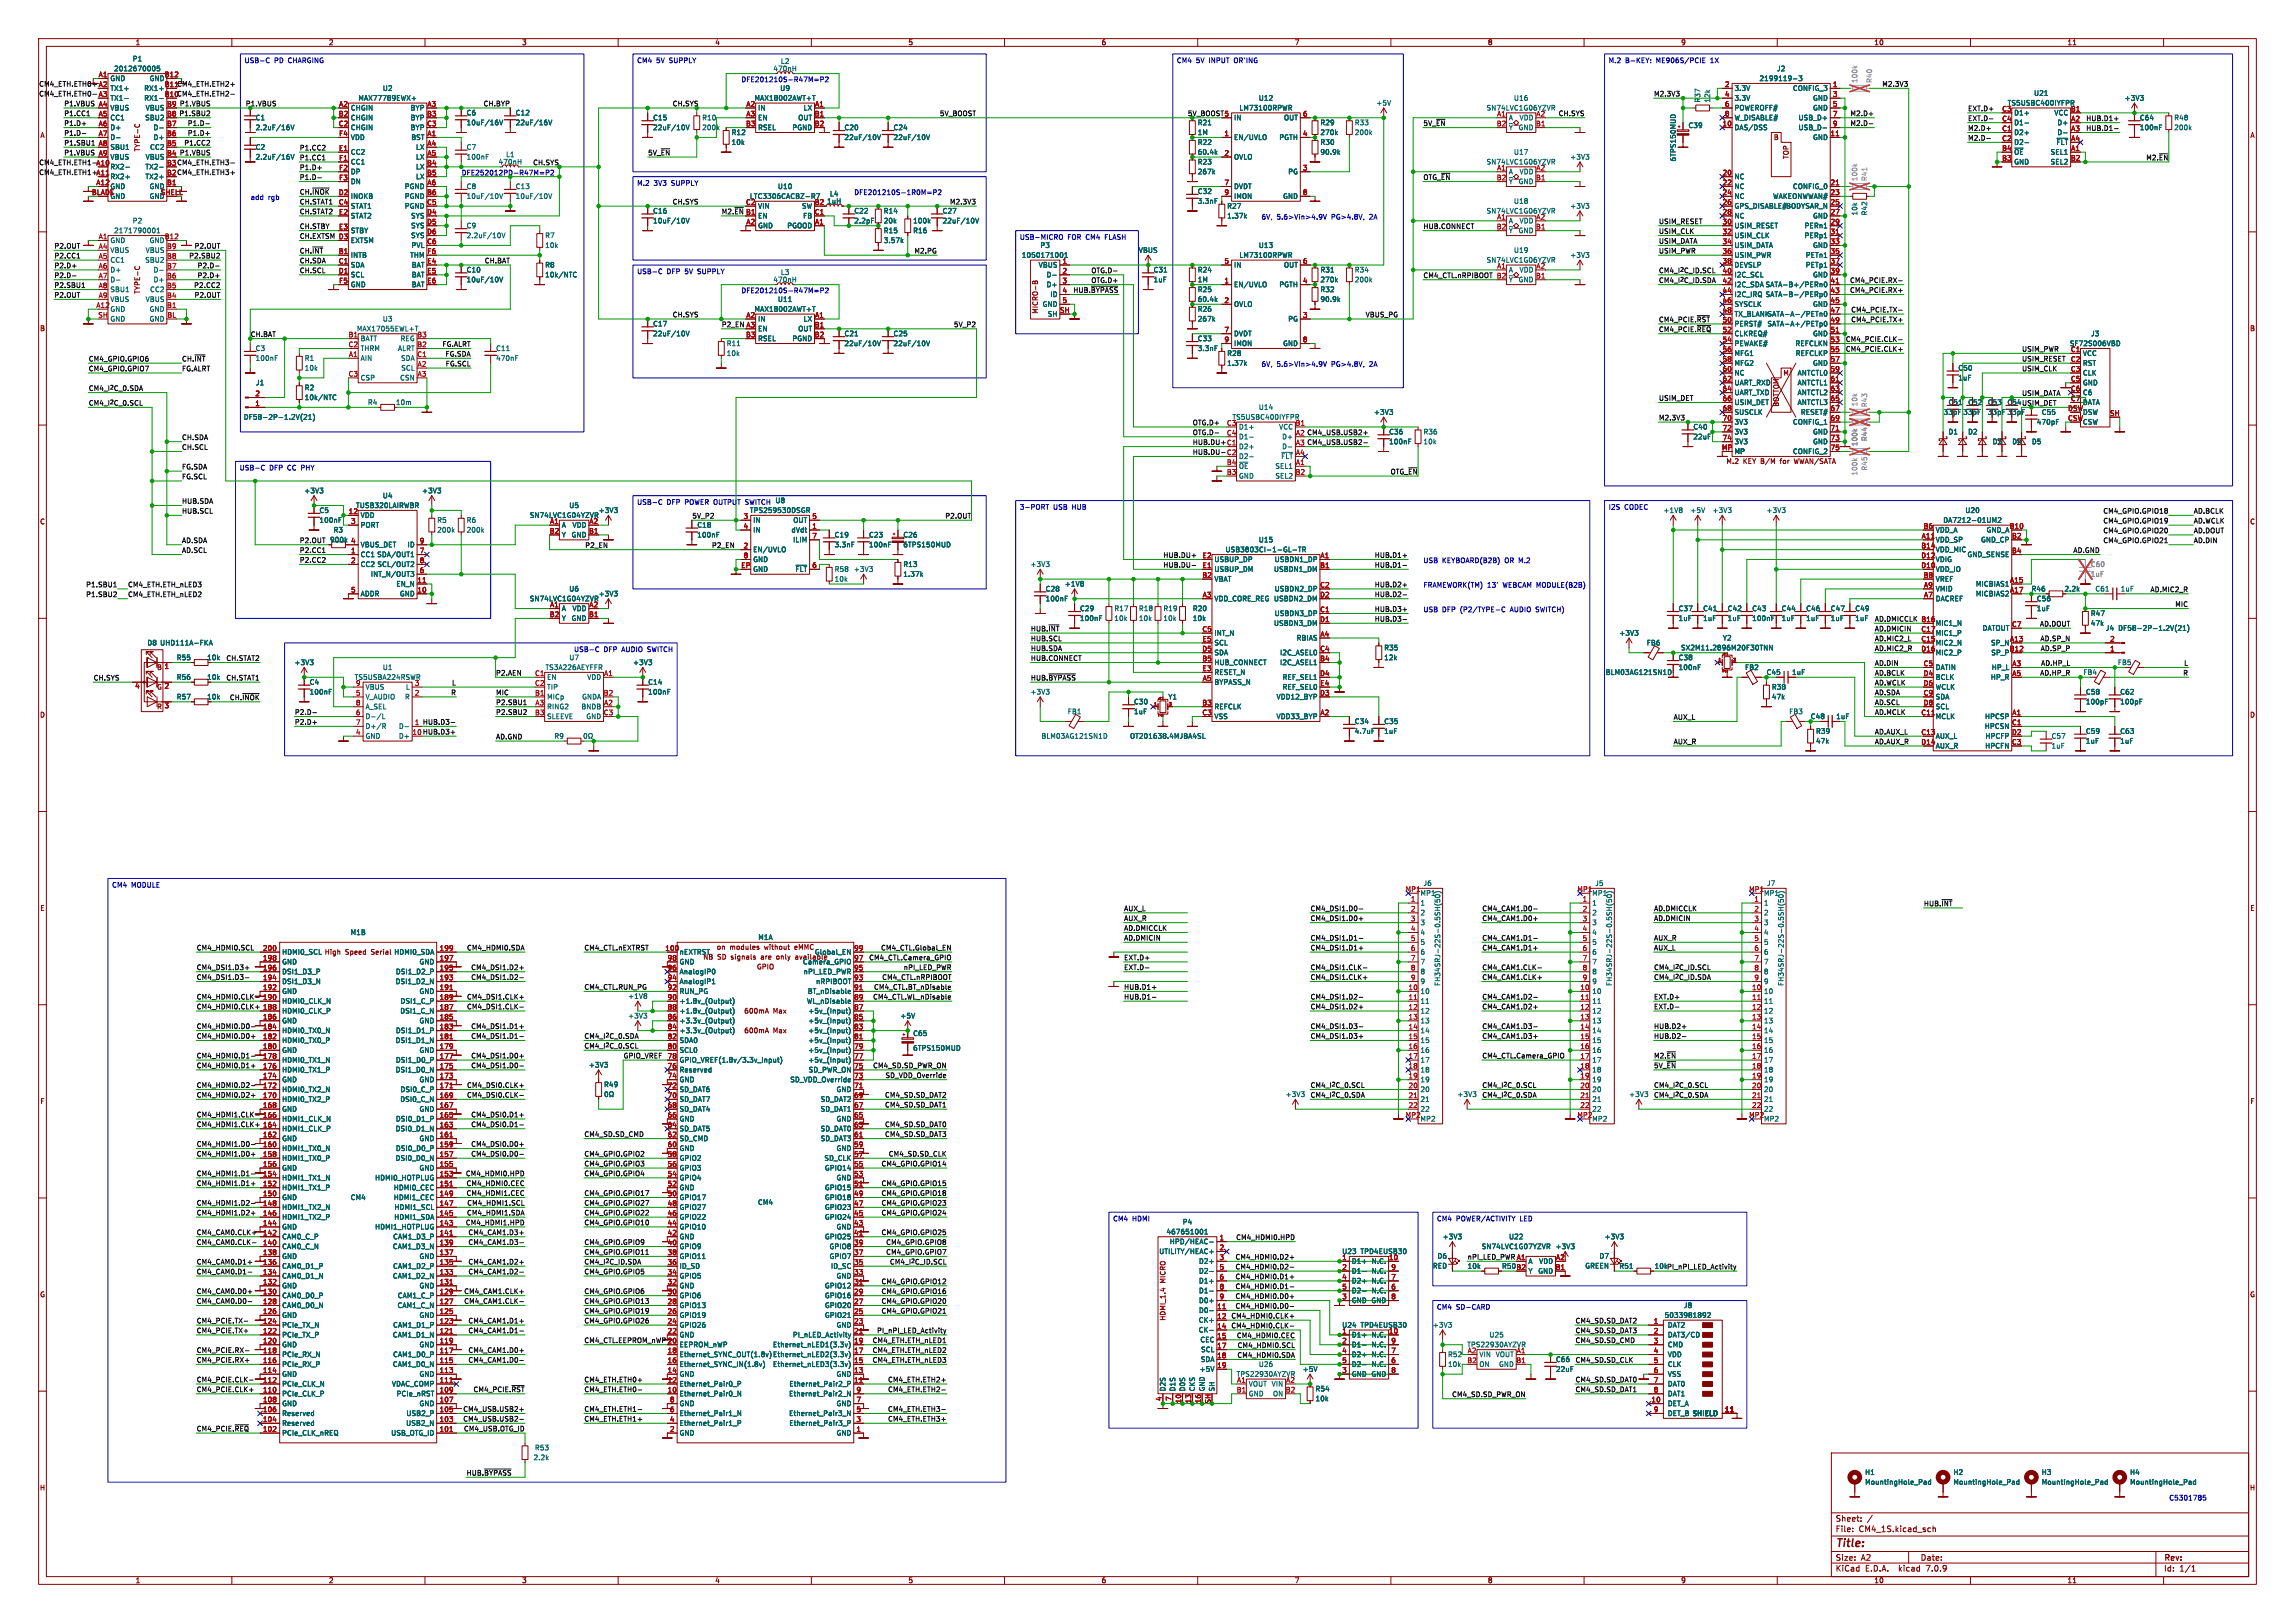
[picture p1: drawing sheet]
<svg xmlns="http://www.w3.org/2000/svg" width="594mm" height="420mm" viewBox="0 0 594 420" stroke-linecap="round" stroke-linejoin="round" font-family="sans-serif">
<defs><g id="words">
<text font-size="2.8" fill="#840000" x="475" y="400.9">Title:</text>
<g font-size="2.1" fill="#840000">
<text x="475" y="394">Sheet:</text>
<text x="475" y="396.7">File:</text>
<text x="481.1" y="396.7">CM4_1S.kicad_sch</text>
<text x="475" y="406.9">KiCad</text>
<text x="475" y="404.1">Size:</text>
<text x="481.7" y="404.1">A2</text>
<text x="482.7" y="406.9">E.D.A.</text>
<text x="491.6" y="406.9">kicad</text>
<text x="497" y="404.1">Date:</text>
<text x="498.8" y="406.9">7.0.9</text>
<text x="560" y="404.3">Rev:</text>
<text x="560" y="406.9">Id:</text>
<text x="564.1" y="406.9">1/1</text>
</g>
<g font-size="1.8" fill="#840000">
<text x="35" y="11.9">1</text>
<text x="85" y="11.9">2</text>
<text x="135" y="11.9">3</text>
<text x="185" y="11.9">4</text>
<text x="235" y="11.9">5</text>
<text x="285" y="11.9">6</text>
<text x="335" y="11.9">7</text>
<text x="385" y="11.9">8</text>
<text x="435" y="11.9">9</text>
<text x="485" y="11.9">10</text>
<text x="535" y="11.9">11</text>
<text x="10.3" y="35.9">A</text>
<text x="582.3" y="35.9">A</text>
<text x="36.4" y="39.3" transform="rotate(-90 36.4 39.3)">TYPE-C</text>
<text x="459" y="36.4">B</text>
<text x="463.2" y="41.3" transform="rotate(-90 463.2 41.3)">TOP</text>
<text x="36.4" y="76.2" transform="rotate(-90 36.4 76.2)">TYPE-C</text>
<text x="268.8" y="81.3" transform="rotate(-90 268.8 81.3)">MICRO-B</text>
<text x="10.3" y="85.9">B</text>
<text x="582.3" y="85.9">B</text>
<text x="461.4" y="97.4">M</text>
<text x="460.6" y="105.4" transform="rotate(-90 460.6 105.4)">BOTTOM</text>
<text x="502.9" y="107.5">33pF</text>
<text x="508" y="107.5">33pF</text>
<text x="514.4" y="107.5">33pF</text>
<text x="519.4" y="107.5">33pF</text>
<text x="446.7" y="120.3">M.2</text>
<text x="451.2" y="120.3">KEY B/M</text>
<text x="461.1" y="120.3">for</text>
<text x="465" y="120.3">WWAN/SATA</text>
<text x="10.3" y="135.9">C</text>
<text x="582.3" y="135.9">C</text>
<text x="85.3" y="140.6">900k</text>
<text x="534.2" y="153.3">2.2k</text>
<text x="40.5" y="173.6">B</text>
<text x="53.5" y="171">10k</text>
<text x="40.5" y="178.7">G</text>
<text x="53.5" y="176.1">10k</text>
<text x="10.3" y="185.9">D</text>
<text x="40.5" y="183.8">R</text>
<text x="53.5" y="181.2">10k</text>
<text x="582.3" y="185.9">D</text>
<text x="10.3" y="235.9">E</text>
<text x="582.3" y="235.9">E</text>
<text x="185.4" y="246">on</text>
<text x="188.9" y="246">modules</text>
<text x="198" y="246">without</text>
<text x="72.9" y="247.2">HDMI0_SCL High</text>
<text x="89.3" y="247.3">Speed</text>
<text x="96.2" y="247.3">Serial HDMI0_SDA</text>
<text x="185.7" y="248.5">SD signals</text>
<text x="195.8" y="251.1">GPIO</text>
<text x="197.3" y="248.5">are</text>
<text x="201.5" y="248.5">only</text>
<text x="192.5" y="262.5">600mA</text>
<text x="200.1" y="262.5">Max</text>
<text x="192.5" y="267.6">600mA</text>
<text x="200.1" y="267.6">Max</text>
<text x="10.3" y="285.9">F</text>
<text x="582.3" y="285.9">F</text>
<text x="10.3" y="335.9">G</text>
<text x="301.9" y="332.1" transform="rotate(-90 301.9 332.1)">MICRO</text>
<text x="582.3" y="335.9">G</text>
<text x="301.9" y="341.9" transform="rotate(-90 301.9 341.9)">HDMI_1.4</text>
<text x="10.2" y="385.9">H</text>
<text x="582.2" y="385.9">H</text>
<text x="35" y="409.9">1</text>
<text x="85" y="409.9">2</text>
<text x="135" y="409.9">3</text>
<text x="185" y="409.9">4</text>
<text x="235" y="409.9">5</text>
<text x="285" y="409.9">6</text>
<text x="335" y="409.9">7</text>
<text x="385" y="409.9">8</text>
<text x="435" y="409.9">9</text>
<text x="485" y="409.9">10</text>
<text x="535" y="409.9">11</text>
</g>
<g font-size="1.8" fill="#006464">
<text x="34.2" y="16.1">P1</text>
<text x="202" y="16.7">L2</text>
<text x="28.4" y="21.2">GND</text>
<text x="28.4" y="23.7">TX1+</text>
<text x="29.4" y="18.6">2012670005</text>
<text x="37.2" y="23.7">RX1+</text>
<text x="38.6" y="21.2">GND</text>
<text x="42.5" y="22.6">B11</text>
<text x="99" y="23.7">U2</text>
<text x="200" y="18.6">470nH</text>
<text x="201.8" y="23.7">U9</text>
<text x="448.8" y="23.7">3.3V</text>
<text x="455.3" y="21.2">2199119-3</text>
<text x="459.8" y="18.6">J2</text>
<text x="463.9" y="23.7">CONFIG_3</text>
<text x="28.4" y="26.3">TX1-</text>
<text x="28.4" y="28.8">VBUS</text>
<text x="37.2" y="26.3">RX1-</text>
<text x="37.6" y="28.8">VBUS</text>
<text x="90.7" y="28.8">CHGIN</text>
<text x="92.6" y="26.3">MAX77789EWX+</text>
<text x="106.2" y="28.8">BYP</text>
<text x="195.2" y="26.3">MAX18002AWT+T</text>
<text x="196.1" y="28.8">IN</text>
<text x="207.9" y="28.8">LX</text>
<text x="320.7" y="28.8">LM73100RPWR</text>
<text x="325.7" y="26.3">U12</text>
<text x="356.1" y="27.5">+5V</text>
<text x="384.6" y="28.8">SN74LVC1G06YZVR</text>
<text x="391.7" y="26.3">U16</text>
<text x="440.3" y="26.7" transform="rotate(-90 440.3 26.7)">R37</text>
<text x="442.8" y="26.7" transform="rotate(-90 442.8 26.7)">12k</text>
<text x="448.8" y="26.3">3.3V</text>
<text x="448.8" y="28.8">POWEROFF#</text>
<text x="469.1" y="26.3">GND</text>
<text x="469.1" y="28.8">GND</text>
<text x="519.5" y="27.5">TS5USBC400IYFPR</text>
<text x="526.3" y="25">U21</text>
<text x="549.8" y="26.3">+3V3</text>
<text x="28.4" y="31.3">CC1</text>
<text x="28.4" y="33.9">D+</text>
<text x="37.4" y="31.3">SBU2</text>
<text x="39.6" y="33.9">D-</text>
<text x="66" y="31.3">C1</text>
<text x="66" y="33.9">2.2uF/16V</text>
<text x="90.7" y="31.3">CHGIN</text>
<text x="90.7" y="33.9">CHGIN</text>
<text x="106.2" y="31.3">BYP</text>
<text x="106.2" y="33.9">BYP</text>
<text x="120.7" y="30.1">C6</text>
<text x="120.7" y="32.6">10uF/16V</text>
<text x="133.4" y="32.6">22uF/16V</text>
<text x="133.4" y="30.1">C12</text>
<text x="168.9" y="33.9">22uF/10V</text>
<text x="168.9" y="31.3">C15</text>
<text x="181.6" y="31.3">R10</text>
<text x="181.6" y="33.9">200k</text>
<text x="189.2" y="35.2">R12</text>
<text x="196.1" y="31.3">EN</text>
<text x="196.1" y="33.9">RSEL</text>
<text x="205" y="33.9">PGND</text>
<text x="206.5" y="31.3">OUT</text>
<text x="218.4" y="33.9">C20</text>
<text x="231.1" y="33.9">C24</text>
<text x="309.9" y="32.6">R21</text>
<text x="309.9" y="35.2">1M</text>
<text x="319.3" y="31.3">IN</text>
<text x="332.2" y="31.3">OUT</text>
<text x="341.6" y="32.6">R29</text>
<text x="341.6" y="35.2">270k</text>
<text x="350.5" y="32.6">R33</text>
<text x="350.5" y="35.2">200k</text>
<text x="390.4" y="31.3">A</text>
<text x="390.4" y="33.9">~{Y}</text>
<text x="392.9" y="33.9">GND</text>
<text x="393.2" y="31.3">VDD</text>
<text x="397.5" y="30.2">A2</text>
<text x="436.9" y="33.3">C39</text>
<text x="448.8" y="33.9">DAS/DSS</text>
<text x="448.8" y="31.3">W_DISABLE#</text>
<text x="465.4" y="31.3">USB_D+</text>
<text x="465.4" y="33.9">USB_D-</text>
<text x="521.2" y="35.2">D2+</text>
<text x="521.2" y="30.1">D1+</text>
<text x="521.2" y="32.6">D1-</text>
<text x="531.6" y="30.1">VCC</text>
<text x="532.4" y="32.6">D+</text>
<text x="532.4" y="35.2">D-</text>
<text x="553.7" y="31.3">C64</text>
<text x="553.7" y="33.9">100nF</text>
<text x="562.6" y="31.3">R48</text>
<text x="562.6" y="33.9">200k</text>
<text x="28.4" y="36.4">D-</text>
<text x="28.4" y="39">SBU1</text>
<text x="28.4" y="41.5">VBUS</text>
<text x="37.6" y="41.5">VBUS</text>
<text x="38.7" y="39">CC2</text>
<text x="39.6" y="36.4">D+</text>
<text x="66" y="39">C2</text>
<text x="66" y="41.5">2.2uF/16V</text>
<text x="90.7" y="40.2">CC2</text>
<text x="90.7" y="36.4">VDD</text>
<text x="106.3" y="36.4">BST</text>
<text x="107.5" y="39">LX</text>
<text x="107.5" y="41.5">LX</text>
<text x="120.7" y="39">C7</text>
<text x="120.7" y="41.5">100nF</text>
<text x="130.9" y="40.9">L1</text>
<text x="189.2" y="37.7">10k</text>
<text x="218.4" y="36.4">22uF/10V</text>
<text x="231.1" y="36.4">22uF/10V</text>
<text x="309.9" y="37.7">R22</text>
<text x="309.9" y="40.2">60.4k</text>
<text x="319.3" y="36.4">EN/UVLO</text>
<text x="319.3" y="41.5">OVLO</text>
<text x="331" y="36.4">PGTH</text>
<text x="341.6" y="37.7">R30</text>
<text x="341.6" y="40.2">90.9k</text>
<text x="391.7" y="40.2">U17</text>
<text x="406.3" y="41.5">+3V3</text>
<text x="433.9" y="41.9" transform="rotate(-90 433.9 41.9)">6TPS150MUD</text>
<text x="469.1" y="36.4">GND</text>
<text x="521.2" y="40.2">~{OE}</text>
<text x="521.2" y="37.7">D2-</text>
<text x="530.6" y="40.2">SEL1</text>
<text x="532.1" y="37.7">~{FLT}</text>
<text x="28.4" y="44">RX2-</text>
<text x="28.4" y="46.6">RX2+</text>
<text x="37.5" y="46.6">TX2+</text>
<text x="37.5" y="44">TX2-</text>
<text x="90.7" y="42.8">CC1</text>
<text x="90.7" y="45.3">DP</text>
<text x="90.7" y="47.9">DN</text>
<text x="107.5" y="44">LX</text>
<text x="107.5" y="46.6">LX</text>
<text x="128.9" y="42.8">470nH</text>
<text x="309.9" y="42.8">R23</text>
<text x="309.9" y="45.3">267k</text>
<text x="333.3" y="45.3">PG</text>
<text x="384.6" y="42.8">SN74LVC1G06YZVR</text>
<text x="390.4" y="45.3">A</text>
<text x="390.4" y="47.9">~{Y}</text>
<text x="392.9" y="47.9">GND</text>
<text x="393.2" y="45.3">VDD</text>
<text x="397.5" y="44.2">A2</text>
<text x="448.8" y="46.6">NC</text>
<text x="521.2" y="42.8">GND</text>
<text x="530.6" y="42.8">SEL2</text>
<text x="90.7" y="51.7">INOKB</text>
<text x="104.6" y="49.1">PGND</text>
<text x="104.6" y="51.7">PGND</text>
<text x="120.7" y="49.1">C8</text>
<text x="120.7" y="51.7">10uF/10V</text>
<text x="133.4" y="51.7">10uF/10V</text>
<text x="133.4" y="49.1">C13</text>
<text x="194" y="51.7">LTC3306CACBZ-R7</text>
<text x="201.2" y="49.1">U10</text>
<text x="214" y="52.9">1uH</text>
<text x="214.7" y="51">L4</text>
<text x="309.9" y="50.4">C32</text>
<text x="309.9" y="52.9">3.3nF</text>
<text x="319.3" y="49.1">DVDT</text>
<text x="319.3" y="51.7">IMON</text>
<text x="332" y="51.7">GND</text>
<text x="391.7" y="52.9">U18</text>
<text x="448.8" y="49.1">NC</text>
<text x="448.8" y="51.7">NC</text>
<text x="458.8" y="51.7">WAKEONWWAN#</text>
<text x="463.9" y="49.1">CONFIG_0</text>
<text x="34.2" y="58">P2</text>
<text x="90.7" y="54.2">STAT1</text>
<text x="90.7" y="56.7">STAT2</text>
<text x="104.6" y="54.2">PGND</text>
<text x="106.3" y="56.7">SYS</text>
<text x="106.3" y="59.3">SYS</text>
<text x="120.7" y="59.3">C9</text>
<text x="168.9" y="58">10uF/10V</text>
<text x="168.9" y="55.5">C16</text>
<text x="196.1" y="59.3">GND</text>
<text x="196.1" y="56.7">EN</text>
<text x="196.1" y="54.2">VIN</text>
<text x="203.6" y="59.3">PGOOD</text>
<text x="207.4" y="54.2">SW</text>
<text x="207.8" y="56.7">FB</text>
<text x="221" y="55.5">C22</text>
<text x="221" y="58">2.2pF</text>
<text x="228.6" y="58">20k</text>
<text x="228.6" y="55.5">R14</text>
<text x="236.2" y="58">100k</text>
<text x="243.8" y="58">22uF/10V</text>
<text x="243.8" y="55.5">C27</text>
<text x="317.5" y="54.2">R27</text>
<text x="317.5" y="56.7">1.37k</text>
<text x="384.6" y="55.5">SN74LVC1G06YZVR</text>
<text x="390.4" y="58">A</text>
<text x="393.2" y="58">VDD</text>
<text x="397.5" y="56.9">A2</text>
<text x="406.3" y="54.2">+3V3</text>
<text x="448.8" y="54.2">GPS_DISABLE#BODYSAR_N</text>
<text x="448.8" y="56.7">NC</text>
<text x="448.8" y="59.3">USIM_RESET</text>
<text x="467" y="59.3">PERn1</text>
<text x="469.1" y="56.7">GND</text>
<text x="480.9" y="55.9" transform="rotate(-90 480.9 55.9)">10k</text>
<text x="483.5" y="55.9" transform="rotate(-90 483.5 55.9)">R42</text>
<text x="28.4" y="63.1">GND</text>
<text x="28.4" y="65.6">VBUS</text>
<text x="29.4" y="60.6">2171790001</text>
<text x="37.6" y="65.6">VBUS</text>
<text x="38.6" y="63.1">GND</text>
<text x="90.7" y="63.1">EXTSM</text>
<text x="90.7" y="60.6">STBY</text>
<text x="106.3" y="61.8">SYS</text>
<text x="106.4" y="64.4">PVL</text>
<text x="120.7" y="61.8">2.2uF/10V</text>
<text x="141" y="61.8">R7</text>
<text x="141" y="64.4">10k</text>
<text x="228.6" y="60.6">R15</text>
<text x="228.6" y="63.1">3.57k</text>
<text x="236.2" y="60.6">R16</text>
<text x="269.2" y="64.4">P3</text>
<text x="294.6" y="65.6">VBUS</text>
<text x="325.7" y="64.4">U13</text>
<text x="390.4" y="60.6">~{Y}</text>
<text x="391.7" y="65.6">U19</text>
<text x="392.9" y="60.6">GND</text>
<text x="448.8" y="61.8">USIM_CLK</text>
<text x="448.8" y="64.4">USIM_DATA</text>
<text x="467" y="61.8">PERp1</text>
<text x="469.1" y="64.4">GND</text>
<text x="28.4" y="68.2">CC1</text>
<text x="28.4" y="70.7">D+</text>
<text x="37.4" y="68.2">SBU2</text>
<text x="39.6" y="70.7">D-</text>
<text x="90.7" y="66.9">INTB</text>
<text x="90.7" y="69.4">SDA</text>
<text x="90.7" y="72">SCL</text>
<text x="106" y="66.9">THM</text>
<text x="106.5" y="69.4">BAT</text>
<text x="106.5" y="72">BAT</text>
<text x="120.7" y="70.7">C10</text>
<text x="141" y="69.4">R8</text>
<text x="141" y="72">10k/NTC</text>
<text x="202" y="71.3">L3</text>
<text x="264.4" y="66.9">1050171001</text>
<text x="268.7" y="69.4">VBUS</text>
<text x="270.8" y="72">D-</text>
<text x="298.5" y="70.7">C31</text>
<text x="309.9" y="70.7">R24</text>
<text x="319.3" y="69.4">IN</text>
<text x="320.7" y="66.9">LM73100RPWR</text>
<text x="332.2" y="69.4">OUT</text>
<text x="341.6" y="70.7">R31</text>
<text x="350.5" y="70.7">R34</text>
<text x="384.6" y="68.2">SN74LVC1G06YZVR</text>
<text x="390.4" y="70.7">A</text>
<text x="393.2" y="70.7">VDD</text>
<text x="397.5" y="69.6">A2</text>
<text x="406.3" y="66.9">+3V3</text>
<text x="448.8" y="66.9">USIM_PWR</text>
<text x="448.8" y="69.4">DEVSLP</text>
<text x="448.8" y="72">I2C_SCL</text>
<text x="467.3" y="66.9">PETn1</text>
<text x="467.3" y="69.4">PETp1</text>
<text x="469.1" y="72">GND</text>
<text x="28.4" y="73.3">D-</text>
<text x="28.4" y="75.8">SBU1</text>
<text x="38.7" y="75.8">CC2</text>
<text x="39.6" y="73.3">D+</text>
<text x="90.7" y="74.5">GND</text>
<text x="106.5" y="74.5">BAT</text>
<text x="120.7" y="73.3">10uF/10V</text>
<text x="200" y="73.3">470nH</text>
<text x="270.8" y="74.5">D+</text>
<text x="271.7" y="77.1">ID</text>
<text x="298.5" y="73.3">1uF</text>
<text x="309.9" y="75.8">R25</text>
<text x="309.9" y="73.3">1M</text>
<text x="319.3" y="74.5">EN/UVLO</text>
<text x="331" y="74.5">PGTH</text>
<text x="341.6" y="73.3">270k</text>
<text x="341.6" y="75.8">R32</text>
<text x="350.5" y="73.3">200k</text>
<text x="390.4" y="73.3">~{Y}</text>
<text x="392.9" y="73.3">GND</text>
<text x="448.8" y="74.5">I2C_SDA SATA-B+/PERn0</text>
<text x="448.8" y="77.1">I2C_IRQ SATA-B-/PERp0</text>
<text x="28.4" y="80.9">GND</text>
<text x="28.4" y="78.3">VBUS</text>
<text x="28.4" y="83.4">GND</text>
<text x="37.6" y="78.3">VBUS</text>
<text x="38.6" y="80.9">GND</text>
<text x="38.6" y="83.4">GND</text>
<text x="99" y="83.4">U3</text>
<text x="195.2" y="80.9">MAX18002AWT+T</text>
<text x="196.1" y="83.4">IN</text>
<text x="201.2" y="78.3">U11</text>
<text x="207.9" y="83.4">LX</text>
<text x="269.7" y="79.6">GND</text>
<text x="271.1" y="82.1">SH</text>
<text x="309.9" y="78.3">60.4k</text>
<text x="309.9" y="80.9">R26</text>
<text x="309.9" y="83.4">267k</text>
<text x="319.3" y="79.6">OVLO</text>
<text x="333.3" y="83.4">PG</text>
<text x="341.6" y="78.3">90.9k</text>
<text x="448.8" y="79.6">SYSCLK</text>
<text x="448.8" y="82.1">TX_BLANKSATA-A-/PETn0</text>
<text x="469.1" y="79.6">GND</text>
<text x="92.2" y="86">MAX17055EWL+T</text>
<text x="93.2" y="88.5">BATT</text>
<text x="103.5" y="88.5">REG</text>
<text x="168.9" y="87.2">22uF/10V</text>
<text x="168.9" y="84.7">C17</text>
<text x="188" y="89.8">R11</text>
<text x="196.1" y="86">EN</text>
<text x="196.1" y="88.5">RSEL</text>
<text x="205" y="88.5">PGND</text>
<text x="206.5" y="86">OUT</text>
<text x="218.4" y="89.8">22uF/10V</text>
<text x="218.4" y="87.2">C21</text>
<text x="231.1" y="89.8">22uF/10V</text>
<text x="231.1" y="87.2">C25</text>
<text x="309.9" y="88.5">C33</text>
<text x="319.3" y="87.2">DVDT</text>
<text x="319.3" y="89.8">IMON</text>
<text x="332" y="89.8">GND</text>
<text x="448.8" y="84.7">PERST#</text>
<text x="448.8" y="87.2">CLKREQ#</text>
<text x="448.8" y="89.8">PEWAKE#</text>
<text x="457.3" y="84.7">SATA-A+/PETp0</text>
<text x="464.6" y="89.8">REFCLKN</text>
<text x="469.1" y="87.2">GND</text>
<text x="535.6" y="89.8">SF72S006VBD</text>
<text x="541.1" y="87.2">J3</text>
<text x="66" y="91">C3</text>
<text x="66" y="93.6">100nF</text>
<text x="78.7" y="93.6">R1</text>
<text x="93.2" y="93.6">AIN</text>
<text x="93.2" y="91">THRM</text>
<text x="102.9" y="91">ALRT</text>
<text x="103.7" y="93.6">SDA</text>
<text x="128.3" y="93.6">470nF</text>
<text x="128.3" y="91">C11</text>
<text x="188" y="92.3">10k</text>
<text x="309.9" y="91">3.3nF</text>
<text x="317.5" y="92.3">R28</text>
<text x="317.5" y="94.8">1.37k</text>
<text x="448.8" y="92.3">MFG1</text>
<text x="448.8" y="94.8">MFG2</text>
<text x="464.7" y="92.3">REFCLKP</text>
<text x="469.1" y="94.8">GND</text>
<text x="539" y="92.3">VCC</text>
<text x="539" y="94.8">RST</text>
<text x="66.1" y="99.9">J1</text>
<text x="78.7" y="96.1">10k</text>
<text x="78.7" y="101.2">R2</text>
<text x="93.2" y="98.7">CSP</text>
<text x="103.4" y="98.7">CSN</text>
<text x="103.7" y="96.1">SCL</text>
<text x="448.8" y="97.4">NC</text>
<text x="448.8" y="99.9">UART_RXD</text>
<text x="465.1" y="97.4">ANTCTL0</text>
<text x="465.1" y="99.9">ANTCTL1</text>
<text x="506.7" y="96.1">C50</text>
<text x="506.7" y="98.7">1uF</text>
<text x="539" y="97.4">CLK</text>
<text x="539" y="99.9">GND</text>
<text x="78.7" y="103.7">10k/NTC</text>
<text x="95.1" y="105">R4</text>
<text x="102.4" y="105">10m</text>
<text x="325.7" y="106.3">U14</text>
<text x="355.5" y="107.5">+3V3</text>
<text x="448.8" y="102.5">UART_TXD</text>
<text x="448.8" y="105">USIM_DET</text>
<text x="448.8" y="107.5">SUSCLK</text>
<text x="465.1" y="102.5">ANTCTL2</text>
<text x="465.1" y="105">ANTCTL3</text>
<text x="466" y="107.5">RESET#</text>
<text x="504.2" y="105">C51</text>
<text x="509.3" y="105">C52</text>
<text x="514.4" y="105">C53</text>
<text x="519.4" y="105">C54</text>
<text x="528.3" y="107.5">C55</text>
<text x="539" y="102.5">C6</text>
<text x="539" y="105">DATA</text>
<text x="539" y="107.5">DSW</text>
<text x="63" y="108.8">DF58-2P-1.2V(21)</text>
<text x="318.8" y="108.8">TS5USBC400IYFPR</text>
<text x="320.5" y="111.4">D1+</text>
<text x="320.5" y="113.9">D1-</text>
<text x="330.9" y="111.4">VCC</text>
<text x="331.7" y="113.9">D+</text>
<text x="359.4" y="112.6">C36</text>
<text x="368.3" y="112.6">R36</text>
<text x="438.2" y="111.4">C40</text>
<text x="438.2" y="113.9">22uF</text>
<text x="448.8" y="110.1">3V3</text>
<text x="448.8" y="112.6">3V3</text>
<text x="463.9" y="110.1">CONFIG_1</text>
<text x="469.1" y="112.6">GND</text>
<text x="504.2" y="112.6">D1</text>
<text x="509.3" y="112.6">D2</text>
<text x="527.1" y="110.1">470pF</text>
<text x="539" y="110.1">CSW</text>
<text x="320.5" y="116.4">D2+</text>
<text x="320.5" y="119">D2-</text>
<text x="331.5" y="119">~{FLT}</text>
<text x="331.7" y="116.4">D-</text>
<text x="359.4" y="115.2">100nF</text>
<text x="368.3" y="115.2">10k</text>
<text x="448.8" y="115.2">3V3</text>
<text x="448.8" y="117.7">MP</text>
<text x="463.9" y="117.7">CONFIG_2</text>
<text x="469.1" y="115.2">GND</text>
<text x="515.6" y="115.2">D3</text>
<text x="520.7" y="115.2">D4</text>
<text x="525.8" y="115.2">D5</text>
<text x="320.5" y="124.1">GND</text>
<text x="320.5" y="121.5">~{OE}</text>
<text x="330" y="121.5">SEL1</text>
<text x="330" y="124.1">SEL2</text>
<text x="78.6" y="127.9">+3V3</text>
<text x="92" y="131.7">TUSB320LAIRWBR</text>
<text x="99" y="129.1">U4</text>
<text x="109.1" y="127.9">+3V3</text>
<text x="147.2" y="131.7">U5</text>
<text x="200.6" y="130.4">U8</text>
<text x="82.6" y="132.9">C5</text>
<text x="82.6" y="135.5">100nF</text>
<text x="93.2" y="134.2">VDD</text>
<text x="93.2" y="136.8">PORT</text>
<text x="113" y="135.5">R5</text>
<text x="120.7" y="135.5">R6</text>
<text x="137" y="134.2">SN74LVC1G04YZVR</text>
<text x="145.3" y="136.8">A</text>
<text x="148.1" y="136.8">VDD</text>
<text x="154.8" y="132.9">+3V3</text>
<text x="180.3" y="136.8">C18</text>
<text x="194" y="132.9">TPS259530DSGR</text>
<text x="194.8" y="135.5">IN</text>
<text x="205.2" y="135.5">OUT</text>
<text x="430.4" y="132.9">+1V8</text>
<text x="437.4" y="132.9">+5V</text>
<text x="443.1" y="132.9">+3V3</text>
<text x="457.1" y="132.9">+3V3</text>
<text x="502.8" y="135.5">DA7212-01UM2</text>
<text x="508.6" y="132.9">U20</text>
<text x="86.2" y="138">R3</text>
<text x="93.2" y="141.8">VBUS_DET</text>
<text x="105.4" y="141.8">ID</text>
<text x="113" y="138">200k</text>
<text x="120.7" y="138">200k</text>
<text x="145.3" y="139.3">Y</text>
<text x="147.8" y="139.3">GND</text>
<text x="180.3" y="139.3">100nF</text>
<text x="194.8" y="143.1">EN/UVLO</text>
<text x="194.8" y="138">IN</text>
<text x="204.7" y="138">dVdt</text>
<text x="205.1" y="140.6">ILIM</text>
<text x="215.9" y="139.3">C19</text>
<text x="215.9" y="141.8">3.3nF</text>
<text x="224.8" y="141.8">100nF</text>
<text x="224.8" y="139.3">C23</text>
<text x="233.7" y="139.3">C26</text>
<text x="233.7" y="141.8">6TPS150MUD</text>
<text x="317.1" y="143.1">USB3803CI-1-GL-TR</text>
<text x="325.7" y="140.6">U15</text>
<text x="500.9" y="140.6">VDD_SP</text>
<text x="500.9" y="143.1">VDD_MIC</text>
<text x="500.9" y="138">VDD_A</text>
<text x="512.6" y="140.6">GND_CP</text>
<text x="514.1" y="138">GND_A</text>
<text x="93.2" y="144.4">CC1 SDA/OUT1</text>
<text x="93.2" y="146.9">CC2 SCL/OUT2</text>
<text x="95.9" y="149.5">INT_N/OUT3</text>
<text x="194.8" y="145.6">GND</text>
<text x="194.8" y="148.2">GND</text>
<text x="205.8" y="148.2">~{FLT}</text>
<text x="215.9" y="148.2">R58</text>
<text x="220.9" y="148.2">+3V3</text>
<text x="233.7" y="146.9">R13</text>
<text x="233.7" y="149.5">1.37k</text>
<text x="266.6" y="146.9">+3V3</text>
<text x="314.2" y="148.2">USBUP_DM</text>
<text x="314.2" y="145.6">USBUP_DP</text>
<text x="329.6" y="148.2">USBDN1_DM</text>
<text x="329.8" y="145.6">USBDN1_DP</text>
<text x="500.9" y="148.2">VDD_IO</text>
<text x="500.9" y="145.6">VDIG</text>
<text x="509.1" y="144.4">GND_SENSE</text>
<text x="93.2" y="154.5">ADDR</text>
<text x="102.5" y="152">EN_N</text>
<text x="103.4" y="154.5">GND</text>
<text x="137" y="155.8">SN74LVC1G04YZVR</text>
<text x="147.2" y="153.3">U6</text>
<text x="154.8" y="154.5">+3V3</text>
<text x="215.9" y="150.7">10k</text>
<text x="270.5" y="153.3">C28</text>
<text x="270.5" y="155.8">100nF</text>
<text x="275.5" y="152">+1V8</text>
<text x="314.2" y="155.8">VDD_CORE_REG USBDN2_DM</text>
<text x="314.2" y="150.7">VBAT</text>
<text x="329.8" y="153.3">USBDN2_DP</text>
<text x="500.9" y="155.8">DACREF</text>
<text x="500.9" y="153.3">VMID</text>
<text x="500.9" y="150.7">VREF</text>
<text x="511.3" y="152">MICBIAS1</text>
<text x="511.3" y="154.5">MICBIAS2</text>
<text x="525.7" y="153.3">R46</text>
<text x="527.1" y="155.8">C56</text>
<text x="542.2" y="153.3">C61</text>
<text x="548.8" y="153.3">1uF</text>
<text x="145.3" y="158.3">A</text>
<text x="145.3" y="160.9">Y</text>
<text x="147.8" y="160.9">GND</text>
<text x="148.1" y="158.3">VDD</text>
<text x="279.4" y="158.3">C29</text>
<text x="279.4" y="160.9">100nF</text>
<text x="288.3" y="158.3">R17</text>
<text x="288.3" y="160.9">10k</text>
<text x="294.7" y="158.3">R18</text>
<text x="294.7" y="160.9">10k</text>
<text x="301" y="158.3">R19</text>
<text x="301" y="160.9">10k</text>
<text x="308.6" y="158.3">R20</text>
<text x="308.6" y="160.9">10k</text>
<text x="329.8" y="159.6">USBDN3_DP</text>
<text x="434.4" y="158.3">C37</text>
<text x="434.4" y="160.9">1uF</text>
<text x="440.7" y="158.3">C41</text>
<text x="440.7" y="160.9">1uF</text>
<text x="447.1" y="158.3">C42</text>
<text x="447.1" y="160.9">1uF</text>
<text x="453.4" y="158.3">C43</text>
<text x="453.4" y="160.9">100nF</text>
<text x="461" y="158.3">C44</text>
<text x="461" y="160.9">1uF</text>
<text x="467.4" y="158.3">C46</text>
<text x="467.4" y="160.9">1uF</text>
<text x="473.7" y="158.3">C47</text>
<text x="473.7" y="160.9">1uF</text>
<text x="480.1" y="158.3">C49</text>
<text x="480.1" y="160.9">1uF</text>
<text x="527.1" y="158.3">1uF</text>
<text x="541" y="159.6">R47</text>
<text x="38" y="167.2">D8 UHD111A-FKA</text>
<text x="314.2" y="164.7">INT_N</text>
<text x="314.2" y="167.2">SCL</text>
<text x="329.6" y="162.2">USBDN3_DM</text>
<text x="335.5" y="166">RBIAS</text>
<text x="419" y="164.7">+3V3</text>
<text x="426.1" y="167.2">FB6</text>
<text x="445.8" y="166">Y2</text>
<text x="500.9" y="162.2">MIC1_N</text>
<text x="500.9" y="167.2">MIC2_N</text>
<text x="500.9" y="164.7">MIC1_P</text>
<text x="513" y="163.4">DATOUT</text>
<text x="515.2" y="167.2">SP_N</text>
<text x="541" y="162.2">47k</text>
<text x="544.9" y="163.4">J4</text>
<text x="548.1" y="163.4">DF58-2P-1.2V(21)</text>
<text x="45.6" y="171">R55</text>
<text x="76.1" y="172.3">+3V3</text>
<text x="99" y="173.6">U1</text>
<text x="141" y="173.6">TS3A226AEYFFR</text>
<text x="147.2" y="171">U7</text>
<text x="163.7" y="172.3">+3V3</text>
<text x="314.2" y="172.3">HUB_CONNECT</text>
<text x="314.2" y="169.8">SDA</text>
<text x="331.2" y="172.3">I2C_ASEL1</text>
<text x="331.2" y="169.8">I2C_ASEL0</text>
<text x="358.2" y="168.5">R35</text>
<text x="358.2" y="171">12k</text>
<text x="434.4" y="171">C38</text>
<text x="434.4" y="173.6">100nF</text>
<text x="435" y="168.5">SX2M11.2896M20F30TNN</text>
<text x="451.5" y="173.6">FB2</text>
<text x="500.9" y="173.6">DATIN</text>
<text x="500.9" y="169.8">MIC2_P</text>
<text x="515.3" y="169.8">SP_P</text>
<text x="515.4" y="173.6">HP_L</text>
<text x="548" y="172.3">FB5</text>
<text x="45.6" y="176.1">R56</text>
<text x="80" y="177.4">C4</text>
<text x="80" y="179.9">100nF</text>
<text x="91.7" y="176.1">TS5USBA224RSWR</text>
<text x="92" y="177.5">9</text>
<text x="94.5" y="178.7">VBUS</text>
<text x="104.9" y="178.7">L</text>
<text x="141.5" y="176.1">EN</text>
<text x="141.5" y="178.7">TIP</text>
<text x="151.9" y="176.1">VDD</text>
<text x="167.6" y="179.9">100nF</text>
<text x="167.6" y="177.4">C14</text>
<text x="266.6" y="179.9">+3V3</text>
<text x="314.2" y="177.4">BYPASS_N</text>
<text x="314.2" y="174.9">RESET_N</text>
<text x="331.8" y="176.1">REF_SEL1</text>
<text x="331.8" y="178.7">REF_SEL0</text>
<text x="415.5" y="174.9">BLM03AG121SN1D</text>
<text x="457.1" y="174.9">C45</text>
<text x="458.5" y="178.7">R38</text>
<text x="463.7" y="174.9">1uF</text>
<text x="500.9" y="176.1">BCLK</text>
<text x="500.9" y="178.7">WCLK</text>
<text x="515.2" y="176.1">HP_R</text>
<text x="539.1" y="174.9">FB4</text>
<text x="539.8" y="179.9">C58</text>
<text x="548.7" y="179.9">C62</text>
<text x="45.6" y="181.2">R57</text>
<text x="94.5" y="181.2">V_AUDIO</text>
<text x="94.5" y="183.7">A_SEL</text>
<text x="104.7" y="181.2">R</text>
<text x="141.5" y="183.7">RING2</text>
<text x="141.5" y="181.2">MICp</text>
<text x="150.4" y="183.7">BNDB</text>
<text x="150.5" y="181.2">GNDA</text>
<text x="276.2" y="185">FB1</text>
<text x="293.4" y="182.5">C30</text>
<text x="293.4" y="185">1uF</text>
<text x="302.3" y="181.2">Y1</text>
<text x="314.2" y="183.7">REFCLK</text>
<text x="330.3" y="181.2">VDD12_BYP</text>
<text x="458.5" y="181.2">47k</text>
<text x="463" y="185">FB3</text>
<text x="500.9" y="181.2">SDA</text>
<text x="500.9" y="183.7">SCL</text>
<text x="539.8" y="182.5">100pF</text>
<text x="548.7" y="182.5">100pF</text>
<text x="94.5" y="191.4">GND</text>
<text x="94.5" y="186.3">D-/L</text>
<text x="94.5" y="188.8">D+/R</text>
<text x="103.1" y="188.8">D-</text>
<text x="103.1" y="191.4">D+</text>
<text x="141.5" y="186.3">SLEEVE</text>
<text x="143.4" y="191.4">R9</text>
<text x="151.6" y="186.3">GND</text>
<text x="269.4" y="191.4">BLM03AG121SN1D</text>
<text x="292.4" y="191.4">OT201638.4MJBA4SL</text>
<text x="314.2" y="186.3">VSS</text>
<text x="330.3" y="186.3">VDD33_BYP</text>
<text x="350.5" y="187.6">C34</text>
<text x="350.5" y="190.1">4.7uF</text>
<text x="358.2" y="187.6">C35</text>
<text x="358.2" y="190.1">1uF</text>
<text x="468.5" y="186.3">C48</text>
<text x="469.9" y="190.1">R39</text>
<text x="475.1" y="186.3">1uF</text>
<text x="500.9" y="186.3">MCLK</text>
<text x="500.9" y="191.4">AUX_L</text>
<text x="513.6" y="188.8">HPCSN</text>
<text x="513.6" y="186.3">HPCSP</text>
<text x="513.8" y="191.4">HPCFP</text>
<text x="530.9" y="191.4">C57</text>
<text x="539.8" y="190.1">C59</text>
<text x="548.7" y="190.1">C63</text>
<text x="469.9" y="192.6">47k</text>
<text x="500.9" y="193.9">AUX_R</text>
<text x="513.7" y="193.9">HPCFN</text>
<text x="530.9" y="193.9">1uF</text>
<text x="539.8" y="192.6">1uF</text>
<text x="548.7" y="192.6">1uF</text>
<text x="367.5" y="232">MP1</text>
<text x="368.3" y="229.5">J6</text>
<text x="412" y="232">MP1</text>
<text x="412.8" y="229.5">J5</text>
<text x="456.4" y="232">MP1</text>
<text x="457.2" y="229.5">J7</text>
<text x="367.5" y="234.5">1</text>
<text x="367.5" y="239.6">3</text>
<text x="367.5" y="237.1">2</text>
<text x="412" y="234.5">1</text>
<text x="412" y="239.6">3</text>
<text x="412" y="237.1">2</text>
<text x="456.4" y="234.5">1</text>
<text x="456.4" y="239.6">3</text>
<text x="456.4" y="237.1">2</text>
<text x="90.6" y="242.2">M1B</text>
<text x="196.1" y="243.4">M1A</text>
<text x="206" y="246">eMMC</text>
<text x="367.5" y="242.2">4</text>
<text x="367.5" y="244.7">5</text>
<text x="412" y="242.2">4</text>
<text x="412" y="244.7">5</text>
<text x="456.4" y="242.2">4</text>
<text x="456.4" y="244.7">5</text>
<text x="72.9" y="249.8">GND</text>
<text x="72.9" y="247.2">HDMI0_SCL</text>
<text x="101.9" y="247.2">HDMI0_SDA</text>
<text x="108.4" y="249.8">GND</text>
<text x="175.8" y="247.2">nEXTRST</text>
<text x="175.8" y="249.8">GND</text>
<text x="181.9" y="248.5">NB</text>
<text x="206.7" y="248.5">available</text>
<text x="207.7" y="249.8">Camera_GPIO</text>
<text x="210.8" y="247.2">Global_EN</text>
<text x="367.5" y="247.2">6</text>
<text x="367.5" y="249.8">7</text>
<text x="412" y="247.2">6</text>
<text x="412" y="249.8">7</text>
<text x="456.4" y="247.2">6</text>
<text x="456.4" y="249.8">7</text>
<text x="72.9" y="257.4">GND</text>
<text x="72.9" y="254.9">DSI1_D3_N</text>
<text x="72.9" y="252.3">DSI1_D3_P</text>
<text x="102.3" y="254.9">DSI1_D2_N</text>
<text x="102.3" y="252.3">DSI1_D2_P</text>
<text x="108.4" y="257.4">GND</text>
<text x="175.8" y="257.4">RUN_PG</text>
<text x="175.8" y="254.9">AnalogIP1</text>
<text x="175.8" y="252.3">AnalogIP0</text>
<text x="207.9" y="252.3">nPI_LED_PWR</text>
<text x="209" y="257.4">BT_nDisable</text>
<text x="211.1" y="254.9">nRPIBOOT</text>
<text x="367.5" y="257.4">10</text>
<text x="367.5" y="252.3">8</text>
<text x="367.5" y="254.9">9</text>
<text x="373" y="255.3" transform="rotate(-90 373 255.3)">FH34SRJ-22S-0.5SH(50)</text>
<text x="412" y="257.4">10</text>
<text x="412" y="252.3">8</text>
<text x="412" y="254.9">9</text>
<text x="417.4" y="255.3" transform="rotate(-90 417.4 255.3)">FH34SRJ-22S-0.5SH(50)</text>
<text x="456.4" y="257.4">10</text>
<text x="456.4" y="252.3">8</text>
<text x="456.4" y="254.9">9</text>
<text x="461.9" y="255.3" transform="rotate(-90 461.9 255.3)">FH34SRJ-22S-0.5SH(50)</text>
<text x="72.9" y="262.5">HDMI0_CLK_P</text>
<text x="72.9" y="259.9">HDMI0_CLK_N</text>
<text x="103.5" y="262.5">DSI1_C_N</text>
<text x="103.5" y="259.9">DSI1_C_P</text>
<text x="162.5" y="263.8">+3V3</text>
<text x="162.5" y="258.7">+1V8</text>
<text x="175.8" y="262.5">+1.8v_(Output)</text>
<text x="175.8" y="259.9">+1.8v_(Output)</text>
<text x="208.7" y="259.9">WL_nDisable</text>
<text x="209.1" y="262.5">+5v_(Input)</text>
<text x="232.9" y="263.8">+5V</text>
<text x="367.5" y="259.9">11</text>
<text x="367.5" y="262.5">12</text>
<text x="412" y="259.9">11</text>
<text x="412" y="262.5">12</text>
<text x="456.4" y="259.9">11</text>
<text x="456.4" y="262.5">12</text>
<text x="72.9" y="267.6">HDMI0_TX0_N</text>
<text x="72.9" y="265">GND</text>
<text x="102.3" y="267.6">DSI1_D1_P</text>
<text x="108.4" y="265">GND</text>
<text x="175.8" y="267.6">+3.3v_(Output)</text>
<text x="175.8" y="265">+3.3v_(Output)</text>
<text x="209.1" y="267.6">+5v_(Input)</text>
<text x="209.1" y="265">+5v_(Input)</text>
<text x="236.2" y="268.3">C65</text>
<text x="367.5" y="265">13</text>
<text x="367.5" y="267.6">14</text>
<text x="412" y="265">13</text>
<text x="412" y="267.6">14</text>
<text x="456.4" y="265">13</text>
<text x="456.4" y="267.6">14</text>
<text x="72.9" y="275.2">HDMI0_TX1_N</text>
<text x="72.9" y="272.6">GND</text>
<text x="72.9" y="270.1">HDMI0_TX0_P</text>
<text x="102.3" y="270.1">DSI1_D1_N</text>
<text x="102.3" y="275.2">DSI1_D0_P</text>
<text x="108.4" y="272.6">GND</text>
<text x="175.8" y="275.2">GPIO_VREF(1.8v/3.3v_Input)</text>
<text x="175.8" y="272.6">SCL0</text>
<text x="175.8" y="270.1">SDA0</text>
<text x="209.1" y="275.2">+5v_(Input)</text>
<text x="209.1" y="272.6">+5v_(Input)</text>
<text x="209.1" y="270.1">+5v_(Input)</text>
<text x="236.2" y="272.1">6TPS150MUD</text>
<text x="367.5" y="270.1">15</text>
<text x="367.5" y="272.6">16</text>
<text x="367.5" y="275.2">17</text>
<text x="412" y="270.1">15</text>
<text x="412" y="272.6">16</text>
<text x="412" y="275.2">17</text>
<text x="456.4" y="270.1">15</text>
<text x="456.4" y="272.6">16</text>
<text x="456.4" y="275.2">17</text>
<text x="72.9" y="280.3">GND</text>
<text x="72.9" y="277.7">HDMI0_TX1_P</text>
<text x="102.3" y="277.7">DSI1_D0_N</text>
<text x="108.4" y="280.3">GND</text>
<text x="152.3" y="276.5">+3V3</text>
<text x="156.2" y="281.5">R49</text>
<text x="175.8" y="280.3">GND</text>
<text x="175.8" y="277.7">Reserved</text>
<text x="204.4" y="280.3">SD_VDD_Override</text>
<text x="209.2" y="277.7">SD_PWR_ON</text>
<text x="367.5" y="277.7">18</text>
<text x="367.5" y="280.3">19</text>
<text x="412" y="277.7">18</text>
<text x="412" y="280.3">19</text>
<text x="456.4" y="277.7">18</text>
<text x="456.4" y="280.3">19</text>
<text x="72.9" y="287.9">GND</text>
<text x="72.9" y="285.3">HDMI0_TX2_P</text>
<text x="72.9" y="282.8">HDMI0_TX2_N</text>
<text x="103.5" y="285.3">DSI0_C_N</text>
<text x="103.5" y="282.8">DSI0_C_P</text>
<text x="108.4" y="287.9">GND</text>
<text x="175.8" y="287.9">SD_DAT4</text>
<text x="175.8" y="285.3">SD_DAT7</text>
<text x="175.8" y="282.8">SD_DAT6</text>
<text x="212.3" y="287.9">SD_DAT1</text>
<text x="212.3" y="285.3">SD_DAT2</text>
<text x="216.4" y="282.8">GND</text>
<text x="332.6" y="284.1">+3V3</text>
<text x="367.5" y="282.8">20</text>
<text x="367.5" y="285.3">21</text>
<text x="377.1" y="284.1">+3V3</text>
<text x="412" y="282.8">20</text>
<text x="412" y="285.3">21</text>
<text x="421.5" y="284.1">+3V3</text>
<text x="456.4" y="282.8">20</text>
<text x="456.4" y="285.3">21</text>
<text x="72.9" y="293">HDMI1_CLK_P</text>
<text x="72.9" y="290.4">HDMI1_CLK_N</text>
<text x="102.3" y="293">DSI0_D1_N</text>
<text x="102.3" y="290.4">DSI0_D1_P</text>
<text x="175.8" y="293">SD_DAT5</text>
<text x="175.8" y="290.4">GND</text>
<text x="212.3" y="293">SD_DAT0</text>
<text x="216.4" y="290.4">GND</text>
<text x="367.5" y="290.4">MP2</text>
<text x="412" y="290.4">MP2</text>
<text x="456.4" y="290.4">MP2</text>
<text x="72.9" y="298">HDMI1_TX0_N</text>
<text x="72.9" y="295.5">GND</text>
<text x="102.3" y="298">DSI0_D0_P</text>
<text x="108.4" y="295.5">GND</text>
<text x="175.8" y="298">GND</text>
<text x="175.8" y="295.5">SD_CMD</text>
<text x="212.3" y="295.5">SD_DAT3</text>
<text x="216.4" y="298">GND</text>
<text x="72.9" y="305.7">HDMI1_TX1_N</text>
<text x="72.9" y="303.1">GND</text>
<text x="72.9" y="300.6">HDMI1_TX0_P</text>
<text x="97" y="305.7">HDMI0_HOTPLUG</text>
<text x="102.3" y="300.6">DSI0_D0_N</text>
<text x="108.4" y="303.1">GND</text>
<text x="175.8" y="305.7">GPIO4</text>
<text x="175.8" y="303.1">GPIO3</text>
<text x="175.8" y="300.6">GPIO2</text>
<text x="213.3" y="300.6">SD_CLK</text>
<text x="213.4" y="303.1">GPIO14</text>
<text x="216.4" y="305.7">GND</text>
<text x="72.9" y="310.7">GND</text>
<text x="72.9" y="308.2">HDMI1_TX1_P</text>
<text x="90.6" y="310.7">CM4</text>
<text x="101.8" y="310.7">HDMI1_CEC</text>
<text x="101.8" y="308.2">HDMI0_CEC</text>
<text x="175.8" y="310.7">GPIO17</text>
<text x="175.8" y="308.2">GND</text>
<text x="213.4" y="310.7">GPIO18</text>
<text x="213.4" y="308.2">GPIO15</text>
<text x="72.9" y="315.8">HDMI1_TX2_P</text>
<text x="72.9" y="313.3">HDMI1_TX2_N</text>
<text x="101.9" y="315.8">HDMI1_SDA</text>
<text x="102" y="313.3">HDMI1_SCL</text>
<text x="175.8" y="315.8">GPIO22</text>
<text x="175.8" y="313.3">GPIO27</text>
<text x="196.1" y="312">CM4</text>
<text x="213.4" y="315.8">GPIO24</text>
<text x="213.4" y="313.3">GPIO23</text>
<text x="306" y="317.1">P4</text>
<text x="72.9" y="323.4">CAM0_C_N</text>
<text x="72.9" y="320.9">CAM0_C_P</text>
<text x="72.9" y="318.4">GND</text>
<text x="97" y="318.4">HDMI1_HOTPLUG</text>
<text x="101.6" y="323.4">CAM1_D3_N</text>
<text x="101.6" y="320.9">CAM1_D3_P</text>
<text x="175.8" y="323.4">GPIO9</text>
<text x="175.8" y="320.9">GND</text>
<text x="175.8" y="318.4">GPIO10</text>
<text x="213.4" y="320.9">GPIO25</text>
<text x="214.6" y="323.4">GPIO8</text>
<text x="216.4" y="318.4">GND</text>
<text x="301.8" y="319.6">467651001</text>
<text x="302.6" y="322.2">HPD/HEAC-</text>
<text x="373.3" y="320.9">+3V3</text>
<text x="383.4" y="323.4">SN74LVC1G07YZVR</text>
<text x="390.5" y="320.9">U22</text>
<text x="402.5" y="323.4">+3V3</text>
<text x="415.2" y="320.9">+3V3</text>
<text x="72.9" y="328.5">CAM0_D1_P</text>
<text x="72.9" y="326">GND</text>
<text x="101.6" y="328.5">CAM1_D2_P</text>
<text x="108.4" y="326">GND</text>
<text x="175.8" y="328.5">ID_SD</text>
<text x="175.8" y="326">GPIO11</text>
<text x="214.6" y="326">GPIO7</text>
<text x="214.9" y="328.5">ID_SC</text>
<text x="299.9" y="324.7">UTILITY/HEAC+</text>
<text x="310.2" y="327.3">D2+</text>
<text x="310.2" y="329.8">D2-</text>
<text x="347.3" y="324.7">U23</text>
<text x="349.8" y="327.3">D1+</text>
<text x="349.8" y="329.8">D1-</text>
<text x="352" y="324.7">TPD4EUSB30</text>
<text x="354.9" y="327.3">N.C.</text>
<text x="354.9" y="329.8">N.C.</text>
<text x="370.7" y="328.5">RED</text>
<text x="372" y="325.9">D6</text>
<text x="379.7" y="328.5">10k</text>
<text x="388.6" y="328.5">R50 B2</text>
<text x="395.5" y="327.3">A</text>
<text x="395.5" y="329.8">Y</text>
<text x="398" y="329.8">GND</text>
<text x="398.2" y="327.3">VDD</text>
<text x="410.2" y="328.5">GREEN</text>
<text x="413.9" y="325.9">D7</text>
<text x="419" y="328.5">R51</text>
<text x="428.1" y="328.5">10k</text>
<text x="72.9" y="333.6">GND</text>
<text x="72.9" y="331.1">CAM0_D1_N</text>
<text x="101.6" y="331.1">CAM1_D2_N</text>
<text x="108.4" y="333.6">GND</text>
<text x="175.8" y="333.6">GND</text>
<text x="175.8" y="331.1">GPIO5</text>
<text x="213.4" y="333.6">GPIO12</text>
<text x="216.4" y="331.1">GND</text>
<text x="310.2" y="332.3">D1+</text>
<text x="310.2" y="334.9">D1-</text>
<text x="349.8" y="332.3">D2+</text>
<text x="349.8" y="334.9">D2-</text>
<text x="354.9" y="334.9">N.C.</text>
<text x="354.9" y="332.3">N.C.</text>
<text x="72.9" y="341.2">GND</text>
<text x="72.9" y="338.7">CAM0_D0_N</text>
<text x="72.9" y="336.1">CAM0_D0_P</text>
<text x="102.8" y="338.7">CAM1_C_N</text>
<text x="102.8" y="336.1">CAM1_C_P</text>
<text x="108.4" y="341.2">GND</text>
<text x="175.8" y="341.2">GPIO19</text>
<text x="175.8" y="338.7">GPIO13</text>
<text x="175.8" y="336.1">GPIO6</text>
<text x="213.4" y="341.2">GPIO21</text>
<text x="213.4" y="338.7">GPIO20</text>
<text x="213.4" y="336.1">GPIO16</text>
<text x="310.2" y="340">D0-</text>
<text x="310.2" y="337.4">D0+</text>
<text x="349.8" y="337.4">GND GND</text>
<text x="430.7" y="341.2">5033981892</text>
<text x="435.7" y="338.7">J8</text>
<text x="72.9" y="346.3">PCIe_TX_P</text>
<text x="72.9" y="343.8">PCIe_TX_N</text>
<text x="101.6" y="346.3">CAM1_D1_N</text>
<text x="101.6" y="343.8">CAM1_D1_P</text>
<text x="175.8" y="346.3">GND</text>
<text x="175.8" y="343.8">GPIO26</text>
<text x="205.1" y="346.3">PI_nLED_Activity</text>
<text x="216.4" y="343.8">GND</text>
<text x="310.1" y="342.5">CK+</text>
<text x="310.1" y="345">CK-</text>
<text x="310.6" y="347.6">CEC</text>
<text x="347.3" y="343.8">U24</text>
<text x="349.8" y="346.3">D1+</text>
<text x="352" y="343.8">TPD4EUSB30</text>
<text x="354.9" y="346.3">N.C.</text>
<text x="370.7" y="343.8">+3V3</text>
<text x="385.4" y="346.3">U25</text>
<text x="431.5" y="343.8">DAT2</text>
<text x="431.5" y="346.3">DAT3/CD</text>
<text x="72.9" y="353.9">PCIe_RX_P</text>
<text x="72.9" y="351.4">PCIe_RX_N</text>
<text x="72.9" y="348.8">GND</text>
<text x="101.6" y="353.9">CAM1_D0_N</text>
<text x="101.6" y="351.4">CAM1_D0_P</text>
<text x="108.4" y="348.8">GND</text>
<text x="175.8" y="353.9">Ethernet_SYNC_IN(1.8v)</text>
<text x="175.8" y="351.4">Ethernet_SYNC_OUT(1.8v)</text>
<text x="175.8" y="348.8">EEPROM_nWP</text>
<text x="199.9" y="353.9">Ethernet_nLED3(3.3v)</text>
<text x="199.9" y="351.4">Ethernet_nLED2(3.3v)</text>
<text x="199.9" y="348.8">Ethernet_nLED1(3.3v)</text>
<text x="310.7" y="352.7">SDA</text>
<text x="310.7" y="350.1">SCL</text>
<text x="325.7" y="353.9">U26</text>
<text x="349.8" y="348.8">D1-</text>
<text x="349.8" y="351.4">D2+</text>
<text x="349.8" y="353.9">D2-</text>
<text x="354.9" y="353.9">N.C.</text>
<text x="354.9" y="351.4">N.C.</text>
<text x="354.9" y="348.8">N.C.</text>
<text x="374.7" y="351.4">R52</text>
<text x="374.7" y="353.9">10k</text>
<text x="379.6" y="348.8">TPS22930AYZVR</text>
<text x="379.8" y="350.3">A2</text>
<text x="382.8" y="351.4">VIN</text>
<text x="382.8" y="353.9">ON</text>
<text x="387" y="351.4">VOUT</text>
<text x="387.8" y="353.9">GND</text>
<text x="402.6" y="352.7">C66</text>
<text x="431.5" y="348.8">CMD</text>
<text x="431.5" y="351.4">VDD</text>
<text x="431.5" y="353.9">CLK</text>
<text x="72.9" y="359">PCIe_CLK_N</text>
<text x="72.9" y="356.5">GND</text>
<text x="101.3" y="359">VDAC_COMP</text>
<text x="108.4" y="356.5">GND</text>
<text x="175.8" y="359">Ethernet_Pair0_P</text>
<text x="175.8" y="356.5">GND</text>
<text x="204.2" y="359">Ethernet_Pair2_P</text>
<text x="216.4" y="356.5">GND</text>
<text x="310.4" y="355.2">+5V</text>
<text x="319.9" y="356.5">TPS22930AYZVR</text>
<text x="323.1" y="359">VOUT VIN</text>
<text x="337.1" y="355.2">+5V</text>
<text x="349.8" y="356.5">GND GND</text>
<text x="402.6" y="355.2">22uF</text>
<text x="431.5" y="356.5">VSS</text>
<text x="431.5" y="359">DAT0</text>
<text x="72.9" y="364.1">GND</text>
<text x="72.9" y="361.5">PCIe_CLK_P</text>
<text x="102.5" y="361.5">PCIe_nRST</text>
<text x="108.4" y="364.1">GND</text>
<text x="175.8" y="361.5">Ethernet_Pair0_N</text>
<text x="175.8" y="364.1">GND</text>
<text x="204.1" y="361.5">Ethernet_Pair2_N</text>
<text x="216.4" y="364.1">GND</text>
<text x="301.9" y="360.2" transform="rotate(-90 301.9 360.2)">D2S</text>
<text x="304.4" y="360.2" transform="rotate(-90 304.4 360.2)">D1S</text>
<text x="306.9" y="360.2" transform="rotate(-90 306.9 360.2)">D0S</text>
<text x="309.5" y="360.2" transform="rotate(-90 309.5 360.2)">CKS</text>
<text x="312" y="360.2" transform="rotate(-90 312 360.2)">GND</text>
<text x="314.6" y="360.2" transform="rotate(-90 314.6 360.2)">SH</text>
<text x="323.1" y="361.5">GND</text>
<text x="329.4" y="361.5">ON</text>
<text x="340.4" y="360.3">R54</text>
<text x="340.4" y="362.8">10k</text>
<text x="431.5" y="364.1">DET_A</text>
<text x="431.5" y="361.5">DAT1</text>
<text x="72.9" y="371.7">PCIe_CLK_nREQ</text>
<text x="72.9" y="369.2">Reserved</text>
<text x="72.9" y="366.6">Reserved</text>
<text x="101.1" y="371.7">USB_OTG_ID</text>
<text x="105" y="369.2">USB2_N</text>
<text x="105.1" y="366.6">USB2_P</text>
<text x="175.8" y="371.7">GND</text>
<text x="175.8" y="369.2">Ethernet_Pair1_P</text>
<text x="175.8" y="366.6">Ethernet_Pair1_N</text>
<text x="204.1" y="366.6">Ethernet_Pair3_N</text>
<text x="204.2" y="369.2">Ethernet_Pair3_P</text>
<text x="216.4" y="371.7">GND</text>
<text x="431.5" y="366.6">DET_B SHIELD</text>
<text x="138.3" y="375.5">R53</text>
<text x="138" y="378.1">2.2k</text>
<text x="482.6" y="381.9">H1</text>
<text x="505.5" y="381.9">H2</text>
<text x="528.3" y="381.9">H3</text>
<text x="551.2" y="381.9">H4</text>
<text x="482.6" y="384.4">MountingHole_Pad</text>
<text x="505.5" y="384.4">MountingHole_Pad</text>
<text x="528.3" y="384.4">MountingHole_Pad</text>
<text x="551.2" y="384.4">MountingHole_Pad</text>
</g>
<g font-size="1.8" fill="#0000c2">
<text x="63.2" y="16.6">USB-C</text>
<text x="71" y="16.6">PD</text>
<text x="74.7" y="16.6">CHARGING</text>
<text x="164.8" y="16.6">CM4</text>
<text x="169.9" y="16.6">5V</text>
<text x="173.4" y="16.6">SUPPLY</text>
<text x="304.5" y="16.6">CM4</text>
<text x="309.6" y="16.6">5V</text>
<text x="313.1" y="16.6">INPUT</text>
<text x="319.7" y="16.6">OR'ING</text>
<text x="416.2" y="16.6">M.2</text>
<text x="420.7" y="16.6">B-KEY:</text>
<text x="428.8" y="16.6">ME906S/PCIE</text>
<text x="443" y="16.6">1X</text>
<text x="191.8" y="21.3">DFE201210S-R47M=P2</text>
<text x="119.4" y="45.5">DFE252012PD-R47M=P2</text>
<text x="64.8" y="51.8">add</text>
<text x="69.4" y="51.8">rgb</text>
<text x="164.8" y="48.4">M.2</text>
<text x="169.2" y="48.4">3V3</text>
<text x="173.9" y="48.4">SUPPLY</text>
<text x="221" y="50.6">DFE201210S-1R0M=P2</text>
<text x="326.4" y="56.9">6V,</text>
<text x="330.5" y="56.9">5.6&gt;Vin&gt;4.9V</text>
<text x="344.8" y="56.9">PG&gt;4.8V,</text>
<text x="354.8" y="56.9">2A</text>
<text x="263.8" y="62.4">USB-MICRO</text>
<text x="276.3" y="62.4">FOR CM4</text>
<text x="286.3" y="62.4">FLASH</text>
<text x="164.8" y="71.3">USB-C</text>
<text x="172.6" y="71.3">DFP</text>
<text x="177.4" y="71.3">5V</text>
<text x="180.9" y="71.3">SUPPLY</text>
<text x="191.8" y="76">DFE201210S-R47M=P2</text>
<text x="326.4" y="95">6V,</text>
<text x="330.5" y="95">5.6&gt;Vin&gt;4.9V</text>
<text x="344.8" y="95">PG&gt;4.8V,</text>
<text x="354.8" y="95">2A</text>
<text x="61.9" y="122.1">USB-C</text>
<text x="69.7" y="122.1">DFP</text>
<text x="74.5" y="122.1">CC PHY</text>
<text x="164.8" y="130.9">USB-C</text>
<text x="172.6" y="130.9">DFP</text>
<text x="177.4" y="130.9">POWER OUTPUT SWITCH</text>
<text x="263.8" y="132.2">3-PORT</text>
<text x="272.6" y="132.2">USB</text>
<text x="277.6" y="132.2">HUB</text>
<text x="416.2" y="132.2">I2S</text>
<text x="420.4" y="132.2">CODEC</text>
<text x="368.3" y="145.8">USB</text>
<text x="373.3" y="145.8">KEYBOARD(B2B)</text>
<text x="389.6" y="145.8">OR M.2</text>
<text x="368.3" y="152.2">FRAMEWORK(TM) 13'</text>
<text x="389.1" y="152.2">WEBCAM MODULE(B2B)</text>
<text x="368.3" y="158.5">USB</text>
<text x="373.3" y="158.5">DFP</text>
<text x="378.1" y="158.5">(P2/TYPE-C</text>
<text x="391.2" y="158.5">AUDIO SWITCH)</text>
<text x="148.5" y="169">USB-C</text>
<text x="156.3" y="169">DFP</text>
<text x="161.1" y="169">AUDIO SWITCH</text>
<text x="28.9" y="230">CM4</text>
<text x="34" y="230">MODULE</text>
<text x="288" y="316.4">CM4</text>
<text x="293.1" y="316.4">HDMI</text>
<text x="371.8" y="316.4">CM4</text>
<text x="376.9" y="316.4">POWER/ACTIVITY</text>
<text x="393.5" y="316.4">LED</text>
<text x="371.8" y="339.2">CM4</text>
<text x="376.9" y="339.2">SD-CARD</text>
<text x="561.3" y="388.4">C5301785</text>
</g>
<g font-size="1.8" fill="#0f0f0f">
<text x="10" y="22.5">CM4_ETH.ETH0+ A2</text>
<text x="487.1" y="22.5">M2.3V3</text>
<text x="10" y="25">CM4_ETH.ETH0-</text>
<text x="16.5" y="27.6">P1.VBUS</text>
<text x="42.5" y="25.1">B10CM4_ETH.ETH2-</text>
<text x="43.1" y="27.7">B9 P1.VBUS</text>
<text x="63.5" y="27.6">P1.VBUS</text>
<text x="125" y="27.6">CH.BYP</text>
<text x="174" y="27.6">CH.SYS</text>
<text x="428" y="25">M2.3V3</text>
<text x="509.3" y="28.9">EXT.D+</text>
<text x="16.5" y="30.1">P1.CC1</text>
<text x="16.5" y="32.7">P1.D+</text>
<text x="16.5" y="35.2">P1.D-</text>
<text x="43.1" y="30.2">B8 P1.SBU2</text>
<text x="48.5" y="32.7">P1.D-</text>
<text x="48.5" y="35.2">P1.D+</text>
<text x="243.2" y="30.1">5V_BOOST</text>
<text x="368.3" y="32.7">5V_~{EN}</text>
<text x="403.3" y="30.1">CH.SYS</text>
<text x="478.8" y="30.1">M2.D+</text>
<text x="478.8" y="32.7">M2.D-</text>
<text x="509.3" y="31.4">EXT.D-</text>
<text x="509.3" y="33.9">M2.D+</text>
<text x="539.8" y="31.4">HUB.D1+</text>
<text x="539.8" y="33.9">HUB.D1-</text>
<text x="16.5" y="40.3">P1.VBUS</text>
<text x="16.5" y="37.7">P1.SBU1</text>
<text x="43.1" y="40.4">B4 P1.VBUS</text>
<text x="47.6" y="37.7">P1.CC2</text>
<text x="77.5" y="39">P1.CC2</text>
<text x="77.5" y="41.6">P1.CC1</text>
<text x="167.6" y="40.3">5V_~{EN}</text>
<text x="509.3" y="36.5">M2.D-</text>
<text x="555.4" y="41.6">M2.~{EN}</text>
<text x="10" y="42.8">CM4_ETH.ETH1- A10</text>
<text x="10" y="45.4">CM4_ETH.ETH1+ A11</text>
<text x="43.1" y="45.5">B2 CM4_ETH.ETH3+</text>
<text x="43.1" y="42.9">B3 CM4_ETH.ETH3-</text>
<text x="77.5" y="46.6">P1.D-</text>
<text x="77.5" y="44.1">P1.D+</text>
<text x="137.9" y="42.8">CH.SYS</text>
<text x="368.3" y="46.6">OTG_~{EN}</text>
<text x="77.5" y="50.4">CH.~{INOK} D2</text>
<text x="77.5" y="53">CH.STAT1</text>
<text x="174" y="53">CH.SYS</text>
<text x="245.8" y="53">M2.3V3</text>
<text x="77.5" y="59.3">CH.STBY</text>
<text x="77.5" y="55.5">CH.STAT2</text>
<text x="186.7" y="55.5">M2.~{EN}</text>
<text x="368.3" y="59.3">HUB.CONNECT</text>
<text x="429.3" y="58.1">USIM_RESET</text>
<text x="14" y="64.4">P2.OUT</text>
<text x="50.2" y="64.4">P2.OUT</text>
<text x="77.5" y="61.9">CH.EXTSM D3</text>
<text x="77.5" y="65.7">CH.~{INT}</text>
<text x="236.6" y="65.7">M2.PG</text>
<text x="429.3" y="60.6">USIM_CLK</text>
<text x="429.3" y="65.7">USIM_PWR</text>
<text x="429.3" y="63.1">USIM_DATA</text>
<text x="14" y="67">P2.CC1</text>
<text x="14" y="69.5">P2.D+</text>
<text x="48.8" y="67">P2.SBU2</text>
<text x="51" y="69.5">P2.D-</text>
<text x="77.5" y="70.8">CH.SCL</text>
<text x="77.5" y="68.2">CH.SDA</text>
<text x="125.3" y="68.2">CH.BAT</text>
<text x="282.3" y="70.8">OTG.D-</text>
<text x="429.3" y="70.8">CM4_I^{2}C_ID.SCL 40</text>
<text x="14" y="74.6">P2.SBU1</text>
<text x="14" y="72">P2.D-</text>
<text x="14" y="77.1">P2.OUT</text>
<text x="50.1" y="74.6">P2.CC2</text>
<text x="50.2" y="77.1">P2.OUT</text>
<text x="51" y="72">P2.D+</text>
<text x="277.7" y="75.8">HUB.~{BYPASS}</text>
<text x="282.3" y="73.3">OTG.D+</text>
<text x="368.3" y="72">CM4_CTL.nRPIBOOT</text>
<text x="429.3" y="73.3">CM4_I^{2}C_ID.SDA42</text>
<text x="478.7" y="75.8">CM4_PCIE.RX+</text>
<text x="478.7" y="73.3">CM4_PCIE.RX-</text>
<text x="174" y="82.2">CH.SYS</text>
<text x="353.3" y="82.2">VBUS_PG</text>
<text x="429.3" y="83.5">CM4_PCIE.~{RST}</text>
<text x="479" y="80.9">CM4_PCIE.TX-</text>
<text x="479" y="83.5">CM4_PCIE.TX+</text>
<text x="64.8" y="87.3">CH.BAT</text>
<text x="114.4" y="89.8">FG.ALRT</text>
<text x="186.7" y="84.7">P2_EN A3</text>
<text x="246.8" y="84.7">5V_P2</text>
<text x="429.3" y="86">CM4_PCIE.~{REQ} 52</text>
<text x="477.6" y="88.5">CM4_PCIE.CLK-</text>
<text x="22.9" y="93.6">CM4_GPIO.GPIO6</text>
<text x="47" y="93.6">CH.~{INT}</text>
<text x="115.2" y="92.4">FG.SDA</text>
<text x="115.2" y="94.9">FG.SCL</text>
<text x="477.6" y="91.1">CM4_PCIE.CLK+</text>
<text x="523.2" y="91.1">USIM_PWR</text>
<text x="523.2" y="93.6">USIM_RESET</text>
<text x="22.9" y="101.2">CM4_I^{2}C_0.SDA</text>
<text x="22.9" y="96.2">CM4_GPIO.GPIO7</text>
<text x="47" y="96.2">FG.ALRT</text>
<text x="523.2" y="96.2">USIM_CLK</text>
<text x="22.9" y="105.1">CM4_I^{2}C_0.SCL</text>
<text x="429.3" y="103.8">USIM_DET</text>
<text x="523.2" y="102.5">USIM_DATA</text>
<text x="47" y="113.9">CH.SDA</text>
<text x="308.6" y="112.7">OTG.D-</text>
<text x="308.6" y="110.1">OTG.D+</text>
<text x="335.3" y="112.8">A2 CM4_USB.USB2+</text>
<text x="429.3" y="108.9">M2.3V3</text>
<text x="47" y="116.5">CH.SCL</text>
<text x="308.6" y="115.2">HUB.DU+ C1</text>
<text x="308.6" y="117.8">HUB.DU-</text>
<text x="335.3" y="115.3">A3 CM4_USB.USB2-</text>
<text x="47" y="124.1">FG.SCL</text>
<text x="47" y="121.6">FG.SDA</text>
<text x="359.8" y="122.8">OTG_~{EN}</text>
<text x="47" y="130.5">HUB.SDA</text>
<text x="47" y="133">HUB.SCL</text>
<text x="179.1" y="134.3">5V_P2</text>
<text x="244.5" y="134.3">P2.OUT</text>
<text x="544.3" y="135.5">CM4_GPIO.GPIO19</text>
<text x="544.3" y="133">CM4_GPIO.GPIO18</text>
<text x="567.7" y="133">AD.BCLK</text>
<text x="567.7" y="135.5">AD.WCLK</text>
<text x="47" y="140.6">AD.SDA</text>
<text x="47" y="143.2">AD.SCL</text>
<text x="77.5" y="140.6">P2.OUT</text>
<text x="77.5" y="143.2">P2.CC1</text>
<text x="151.4" y="141.9">P2_EN</text>
<text x="184.1" y="141.9">P2_EN</text>
<text x="536.5" y="143.2">AD.GND</text>
<text x="544.3" y="138.1">CM4_GPIO.GPIO20</text>
<text x="544.3" y="140.6">CM4_GPIO.GPIO21</text>
<text x="567.7" y="138.1">AD.DOUT</text>
<text x="567.7" y="140.6">AD.DIN</text>
<text x="77.5" y="145.7">P2.CC2</text>
<text x="301" y="144.4">HUB.DU+</text>
<text x="301" y="147">HUB.DU-</text>
<text x="355.7" y="147">HUB.D1-</text>
<text x="355.7" y="144.4">HUB.D1+</text>
<text x="22.2" y="154.6">P1.SBU2</text>
<text x="22.2" y="152">P1.SBU1</text>
<text x="33" y="152">CM4_ETH.ETH_nLED3</text>
<text x="33" y="154.6">CM4_ETH.ETH_nLED2</text>
<text x="355.7" y="152">HUB.D2+</text>
<text x="355.7" y="154.6">HUB.D2-</text>
<text x="556.5" y="153.3">AD.MIC2_R</text>
<text x="355.7" y="160.9">HUB.D3-</text>
<text x="355.7" y="158.4">HUB.D3+</text>
<text x="485.1" y="160.9">AD.DMICCLK B16</text>
<text x="562.9" y="157.1">MIC</text>
<text x="266.7" y="163.5">HUB.~{INT}</text>
<text x="266.7" y="166">HUB.SCL</text>
<text x="485.1" y="166">AD.MIC2_L</text>
<text x="485.1" y="163.5">AD.DMICIN</text>
<text x="527.9" y="162.2">AD.DOUT</text>
<text x="528" y="166">AD.SP_N</text>
<text x="58.5" y="171.1">CH.STAT2</text>
<text x="266.7" y="168.6">HUB.SDA</text>
<text x="266.7" y="171.1">HUB.CONNECT</text>
<text x="485.1" y="172.4">AD.DIN</text>
<text x="485.1" y="168.6">AD.MIC2_R</text>
<text x="528.1" y="168.6">AD.SP_P</text>
<text x="528.2" y="172.4">AD.HP_L</text>
<text x="565.2" y="172.4">L</text>
<text x="24.1" y="176.2">CH.SYS</text>
<text x="58.5" y="176.2">CH.STAT1</text>
<text x="116.6" y="180">R</text>
<text x="116.9" y="177.5">L</text>
<text x="128.3" y="174.9">P2.AEN</text>
<text x="128.3" y="180">MIC</text>
<text x="266.7" y="176.2">HUB.~{BYPASS}</text>
<text x="485.1" y="177.5">AD.WCLK</text>
<text x="485.1" y="174.9">AD.BCLK</text>
<text x="485.1" y="180">AD.SDA</text>
<text x="527.9" y="174.9">AD.HP_R</text>
<text x="564.9" y="174.9">R</text>
<text x="59.4" y="181.3">CH.~{INOK}</text>
<text x="76.2" y="185.1">P2.D-</text>
<text x="128.3" y="182.5">P2.SBU1</text>
<text x="128.3" y="185.1">P2.SBU2</text>
<text x="485.1" y="182.5">AD.SCL</text>
<text x="485.1" y="185.1">AD.MCLK</text>
<text x="76.2" y="187.6">P2.D+</text>
<text x="106.6" y="190.2">10 HUB.D3+</text>
<text x="107.2" y="187.7">1 HUB.D3-</text>
<text x="128.3" y="191.4">AD.GND</text>
<text x="433.1" y="186.3">AUX_L</text>
<text x="485.1" y="190.2">AD.AUX_L</text>
<text x="433.1" y="192.7">AUX_R</text>
<text x="485.1" y="192.7">AD.AUX_R</text>
<text x="290.8" y="235.9">AUX_L</text>
<text x="290.8" y="238.4">AUX_R</text>
<text x="339.1" y="238.4">CM4_DSI1.D0+</text>
<text x="339.1" y="235.9">CM4_DSI1.D0-</text>
<text x="383.5" y="238.4">CM4_CAM1.D0+</text>
<text x="383.5" y="235.9">CM4_CAM1.D0-</text>
<text x="428" y="235.9">AD.DMICCLK</text>
<text x="428" y="238.4">AD.DMICIN</text>
<text x="497.8" y="234.6">HUB.~{INT}</text>
<text x="290.8" y="243.5">AD.DMICIN</text>
<text x="290.8" y="241">AD.DMICCLK</text>
<text x="339.1" y="243.5">CM4_DSI1.D1-</text>
<text x="383.5" y="243.5">CM4_CAM1.D1-</text>
<text x="428" y="243.5">AUX_R</text>
<text x="50.8" y="251.1">CM4_DSI1.D3+</text>
<text x="50.8" y="246">CM4_HDMI0.SCL</text>
<text x="120.7" y="246">CM4_HDMI0.SDA</text>
<text x="121.8" y="251.1">CM4_DSI1.D2+</text>
<text x="151.1" y="246">CM4_CTL.nEXTRST</text>
<text x="224.8" y="248.6">CM4_CTL.Camera_GPIO</text>
<text x="227.9" y="246">CM4_CTL.Global_EN</text>
<text x="233.8" y="251.1">nPI_LED_PWR</text>
<text x="290.8" y="251.1">EXT.D-</text>
<text x="290.8" y="248.6">EXT.D+</text>
<text x="339.1" y="246">CM4_DSI1.D1+</text>
<text x="339.1" y="251.1">CM4_DSI1.CLK-</text>
<text x="383.5" y="246">CM4_CAM1.D1+</text>
<text x="383.5" y="251.1">CM4_CAM1.CLK-</text>
<text x="428" y="251.1">CM4_I^{2}C_ID.SCL</text>
<text x="428" y="246">AUX_L</text>
<text x="50.8" y="253.7">CM4_DSI1.D3-</text>
<text x="121.8" y="253.7">CM4_DSI1.D2-</text>
<text x="151.1" y="256.2">CM4_CTL.RUN_PG</text>
<text x="226.1" y="256.2">CM4_CTL.BT_nDisable</text>
<text x="228.2" y="253.7">CM4_CTL.nRPIBOOT</text>
<text x="290.8" y="256.2">HUB.D1+</text>
<text x="339.1" y="253.7">CM4_DSI1.CLK+</text>
<text x="383.5" y="253.7">CM4_CAM1.CLK+</text>
<text x="428" y="253.7">CM4_I^{2}C_ID.SDA</text>
<text x="50.8" y="258.7">CM4_HDMI0.CLK-</text>
<text x="50.8" y="261.3">CM4_HDMI0.CLK+</text>
<text x="120.7" y="258.7">CM4_DSI1.CLK+</text>
<text x="120.7" y="261.3">CM4_DSI1.CLK-</text>
<text x="225.9" y="258.7">CM4_CTL.WL_nDisable</text>
<text x="290.8" y="258.7">HUB.D1-</text>
<text x="339.1" y="261.3">CM4_DSI1.D2+</text>
<text x="339.1" y="258.7">CM4_DSI1.D2-</text>
<text x="383.5" y="261.3">CM4_CAM1.D2+</text>
<text x="383.5" y="258.7">CM4_CAM1.D2-</text>
<text x="428" y="261.3">EXT.D-</text>
<text x="428" y="258.7">EXT.D+</text>
<text x="50.8" y="268.9">CM4_HDMI0.D0+</text>
<text x="50.8" y="266.4">CM4_HDMI0.D0-</text>
<text x="121.8" y="266.4">CM4_DSI1.D1+</text>
<text x="121.8" y="268.9">CM4_DSI1.D1-</text>
<text x="151.1" y="268.9">CM4_I^{2}C_0.SDA</text>
<text x="339.1" y="268.9">CM4_DSI1.D3+</text>
<text x="339.1" y="266.4">CM4_DSI1.D3-</text>
<text x="383.5" y="266.4">CM4_CAM1.D3-</text>
<text x="383.5" y="268.9">CM4_CAM1.D3+</text>
<text x="428" y="268.9">HUB.D2-</text>
<text x="428" y="266.4">HUB.D2+</text>
<text x="50.8" y="274">CM4_HDMI0.D1-</text>
<text x="121.8" y="274">CM4_DSI1.D0+</text>
<text x="151.1" y="271.4">CM4_I^{2}C_0.SCL</text>
<text x="161.3" y="274">GPIO_VREF</text>
<text x="383.5" y="274">CM4_CTL.Camera_GPIO</text>
<text x="428" y="274">M2.~{EN}</text>
<text x="50.8" y="276.5">CM4_HDMI0.D1+</text>
<text x="50.8" y="281.6">CM4_HDMI0.D2-</text>
<text x="120.7" y="281.6">CM4_DSI0.CLK+</text>
<text x="121.8" y="276.5">CM4_DSI1.D0-</text>
<text x="225.9" y="276.5">CM4_SD.SD_PWR_ON</text>
<text x="229.1" y="279.1">SD_VDD_Override</text>
<text x="339.1" y="281.6">CM4_I^{2}C_0.SCL</text>
<text x="383.5" y="281.6">CM4_I^{2}C_0.SCL</text>
<text x="428" y="281.6">CM4_I^{2}C_0.SCL</text>
<text x="428" y="276.5">5V_~{EN}</text>
<text x="50.8" y="284.1">CM4_HDMI0.D2+</text>
<text x="120.7" y="284.1">CM4_DSI0.CLK-</text>
<text x="228.9" y="286.7">CM4_SD.SD_DAT1</text>
<text x="228.9" y="284.1">CM4_SD.SD_DAT2</text>
<text x="339.1" y="284.1">CM4_I^{2}C_0.SDA</text>
<text x="383.5" y="284.1">CM4_I^{2}C_0.SDA</text>
<text x="428" y="284.1">CM4_I^{2}C_0.SDA</text>
<text x="50.8" y="289.2">CM4_HDMI1.CLK-</text>
<text x="50.8" y="291.8">CM4_HDMI1.CLK+</text>
<text x="121.8" y="291.8">CM4_DSI0.D1-</text>
<text x="121.8" y="289.2">CM4_DSI0.D1+</text>
<text x="228.9" y="291.8">CM4_SD.SD_DAT0</text>
<text x="50.8" y="296.8">CM4_HDMI1.D0-</text>
<text x="50.8" y="299.4">CM4_HDMI1.D0+</text>
<text x="121.8" y="299.4">CM4_DSI0.D0-</text>
<text x="121.8" y="296.8">CM4_DSI0.D0+</text>
<text x="151.1" y="299.4">CM4_GPIO.GPIO2</text>
<text x="151.1" y="294.3">CM4_SD.SD_CMD</text>
<text x="228.9" y="294.3">CM4_SD.SD_DAT3</text>
<text x="229.9" y="299.4">CM4_SD.SD_CLK</text>
<text x="50.8" y="304.5">CM4_HDMI1.D1-</text>
<text x="120.4" y="304.5">CM4_HDMI0.HPD</text>
<text x="151.1" y="301.9">CM4_GPIO.GPIO3</text>
<text x="151.1" y="304.5">CM4_GPIO.GPIO4</text>
<text x="228" y="301.9">CM4_GPIO.GPIO14</text>
<text x="50.8" y="307">CM4_HDMI1.D1+</text>
<text x="120.6" y="309.5">CM4_HDMI1.CEC</text>
<text x="120.6" y="307">CM4_HDMI0.CEC</text>
<text x="151.1" y="309.5">CM4_GPIO.GPIO17</text>
<text x="228" y="309.5">CM4_GPIO.GPIO18</text>
<text x="228" y="307">CM4_GPIO.GPIO15</text>
<text x="50.8" y="312.1">CM4_HDMI1.D2-</text>
<text x="50.8" y="314.6">CM4_HDMI1.D2+</text>
<text x="120.4" y="317.2">CM4_HDMI1.HPD</text>
<text x="120.7" y="314.6">CM4_HDMI1.SDA</text>
<text x="120.8" y="312.1">CM4_HDMI1.SCL</text>
<text x="151.1" y="317.2">CM4_GPIO.GPIO10</text>
<text x="151.1" y="312.1">CM4_GPIO.GPIO27</text>
<text x="151.1" y="314.6">CM4_GPIO.GPIO22</text>
<text x="228" y="312.1">CM4_GPIO.GPIO23</text>
<text x="228" y="314.6">CM4_GPIO.GPIO24</text>
<text x="50.8" y="319.7">CM4_CAM0.CLK+</text>
<text x="50.8" y="322.2">CM4_CAM0.CLK-</text>
<text x="121.1" y="319.7">CM4_CAM1.D3+</text>
<text x="121.1" y="322.2">CM4_CAM1.D3-</text>
<text x="151.1" y="322.2">CM4_GPIO.GPIO9</text>
<text x="228" y="319.7">CM4_GPIO.GPIO25</text>
<text x="229.2" y="322.2">CM4_GPIO.GPIO8</text>
<text x="319.8" y="321">CM4_HDMI0.HPD</text>
<text x="50.8" y="329.9">CM4_CAM0.D1-</text>
<text x="50.8" y="327.3">CM4_CAM0.D1+</text>
<text x="121.1" y="329.9">CM4_CAM1.D2-</text>
<text x="121.1" y="327.3">CM4_CAM1.D2+</text>
<text x="151.1" y="329.9">CM4_GPIO.GPIO5</text>
<text x="151.1" y="327.3">CM4_I^{2}C_ID.SDA</text>
<text x="151.1" y="324.8">CM4_GPIO.GPIO11</text>
<text x="229.2" y="324.8">CM4_GPIO.GPIO7</text>
<text x="230.2" y="327.3">CM4_I^{2}C_ID.SCL</text>
<text x="319.7" y="326">CM4_HDMI0.D2+</text>
<text x="319.7" y="328.6">CM4_HDMI0.D2-</text>
<text x="379.7" y="326">nPI_LED_PWR A1</text>
<text x="428.1" y="328.5">10k PI_nPI_LED_Activity</text>
<text x="50.8" y="334.9">CM4_CAM0.D0+</text>
<text x="120" y="334.9">CM4_CAM1.CLK+</text>
<text x="151.1" y="334.9">CM4_GPIO.GPIO6</text>
<text x="228" y="334.9">CM4_GPIO.GPIO16</text>
<text x="228" y="332.4">CM4_GPIO.GPIO12</text>
<text x="319.7" y="331.1">CM4_HDMI0.D1+</text>
<text x="319.7" y="333.7">CM4_HDMI0.D1-</text>
<text x="50.8" y="337.5">CM4_CAM0.D0-</text>
<text x="120" y="337.5">CM4_CAM1.CLK-</text>
<text x="151.1" y="337.5">CM4_GPIO.GPIO13</text>
<text x="151.1" y="340">CM4_GPIO.GPIO19</text>
<text x="228" y="337.5">CM4_GPIO.GPIO20</text>
<text x="228" y="340">CM4_GPIO.GPIO21</text>
<text x="318.6" y="341.3">CM4_HDMI0.CLK+</text>
<text x="319.7" y="336.2">CM4_HDMI0.D0+</text>
<text x="319.7" y="338.7">CM4_HDMI0.D0-</text>
<text x="50.8" y="345.1">CM4_PCIE.TX+</text>
<text x="50.8" y="342.6">CM4_PCIE.TX-</text>
<text x="121.1" y="345.1">CM4_CAM1.D1-</text>
<text x="121.1" y="342.6">CM4_CAM1.D1+</text>
<text x="151.1" y="347.6">CM4_CTL.EEPROM_nWP 20</text>
<text x="151.1" y="342.6">CM4_GPIO.GPIO26</text>
<text x="225.7" y="347.6">CM4_ETH.ETH_nLED1</text>
<text x="226.9" y="345.1">PI_nPI_LED_Activity</text>
<text x="318.6" y="343.8">CM4_HDMI0.CLK-</text>
<text x="320" y="346.4">CM4_HDMI0.CEC</text>
<text x="407.7" y="342.6">CM4_SD.SD_DAT2</text>
<text x="407.7" y="345.1">CM4_SD.SD_DAT3</text>
<text x="407.7" y="347.6">CM4_SD.SD_CMD</text>
<text x="50.8" y="350.2">CM4_PCIE.RX-</text>
<text x="50.8" y="352.7">CM4_PCIE.RX+</text>
<text x="121.1" y="350.2">CM4_CAM1.D0+</text>
<text x="121.1" y="352.7">CM4_CAM1.D0-</text>
<text x="225.7" y="350.2">CM4_ETH.ETH_nLED2</text>
<text x="225.7" y="352.7">CM4_ETH.ETH_nLED3</text>
<text x="320.1" y="351.4">CM4_HDMI0.SDA</text>
<text x="320.2" y="348.9">CM4_HDMI0.SCL</text>
<text x="407.7" y="352.7">CM4_SD.SD_CLK</text>
<text x="50.8" y="357.8">CM4_PCIE.CLK-</text>
<text x="151.1" y="357.8">CM4_ETH.ETH0+</text>
<text x="229.7" y="357.8">CM4_ETH.ETH2+</text>
<text x="407.7" y="357.8">CM4_SD.SD_DAT0</text>
<text x="50.8" y="360.3">CM4_PCIE.CLK+</text>
<text x="119.8" y="365.4">CM4_USB.USB2+</text>
<text x="122.4" y="360.3">CM4_PCIE.~{RST}</text>
<text x="151.1" y="365.4">CM4_ETH.ETH1-</text>
<text x="151.1" y="360.3">CM4_ETH.ETH0-</text>
<text x="229.7" y="360.3">CM4_ETH.ETH2-</text>
<text x="229.7" y="365.4">CM4_ETH.ETH3-</text>
<text x="375.7" y="361.6">CM4_SD.SD_PWR_ON</text>
<text x="407.7" y="360.3">CM4_SD.SD_DAT1</text>
<text x="50.8" y="370.5">CM4_PCIE.~{REQ}</text>
<text x="119.8" y="368">CM4_USB.USB2-</text>
<text x="120" y="370.5">CM4_USB.OTG_ID</text>
<text x="151.1" y="368">CM4_ETH.ETH1+</text>
<text x="229.7" y="368">CM4_ETH.ETH3+</text>
<text x="120.6" y="381.9">HUB.~{BYPASS}</text>
</g>
<g font-size="1.8" fill="#a90000">
<text x="25.4" y="20.1">A1</text>
<text x="25.4" y="22.6">A2</text>
<text x="42.5" y="22.6">B11CM4_ETH.ETH2+</text>
<text x="42.5" y="20.1">B12</text>
<text x="446.3" y="22.6">2</text>
<text x="474.3" y="22.6">1</text>
<text x="25.4" y="25.1">A3</text>
<text x="25.4" y="27.7">A4</text>
<text x="42.5" y="25.1">B10</text>
<text x="43.1" y="27.7">B9</text>
<text x="87.6" y="27.7">A2</text>
<text x="110.5" y="27.7">A3</text>
<text x="193.1" y="27.7">A2</text>
<text x="210.8" y="27.7">A1</text>
<text x="446.3" y="25.1">4</text>
<text x="446.3" y="27.7">6</text>
<text x="474.3" y="25.1">3</text>
<text x="474.3" y="27.7">5</text>
<text x="518.1" y="29">C3</text>
<text x="535.9" y="29">B1</text>
<text x="25.4" y="30.2">A5</text>
<text x="25.4" y="32.8">A6</text>
<text x="25.4" y="35.3">A7</text>
<text x="43.1" y="35.3">B6</text>
<text x="43.1" y="32.8">B7</text>
<text x="43.1" y="30.2">B8</text>
<text x="87.6" y="30.2">B2</text>
<text x="87.6" y="32.8">C2</text>
<text x="87.6" y="35.3">F4</text>
<text x="110.4" y="30.2">B3</text>
<text x="110.4" y="32.8">C3</text>
<text x="110.5" y="35.3">A1</text>
<text x="193" y="32.8">B3</text>
<text x="193.1" y="30.2">A3</text>
<text x="210.7" y="30.2">B1</text>
<text x="210.7" y="32.8">B2</text>
<text x="316.8" y="35.3">1</text>
<text x="316.8" y="30.2">5</text>
<text x="337.1" y="35.3">4</text>
<text x="337.1" y="30.2">6</text>
<text x="387.3" y="32.8">B2</text>
<text x="387.4" y="30.2">A1</text>
<text x="397.4" y="32.8">B1</text>
<text x="445.7" y="32.8">10</text>
<text x="446.3" y="30.2">8</text>
<text x="473.7" y="35.3">11</text>
<text x="474.3" y="30.2">7</text>
<text x="474.3" y="32.8">9</text>
<text x="518.1" y="34">C1</text>
<text x="518.1" y="31.5">C4</text>
<text x="536" y="31.5">A2</text>
<text x="536" y="34">A3</text>
<text x="25.4" y="37.8">A8</text>
<text x="25.4" y="40.4">A9</text>
<text x="43.1" y="37.8">B5</text>
<text x="43.1" y="40.4">B4</text>
<text x="87.6" y="39.1">E1</text>
<text x="87.6" y="41.7">F1</text>
<text x="110.5" y="37.8">A4</text>
<text x="110.5" y="40.4">A5</text>
<text x="316.8" y="40.4">2</text>
<text x="518.1" y="41.7">B3</text>
<text x="518.1" y="39.1">B4</text>
<text x="518.1" y="36.6">C2</text>
<text x="535.9" y="41.7">B2</text>
<text x="536" y="39.1">A1</text>
<text x="536" y="36.6">A4</text>
<text x="24.8" y="42.9">A10</text>
<text x="24.8" y="45.5">A11</text>
<text x="43.1" y="45.5">B2</text>
<text x="43.1" y="42.9">B3</text>
<text x="87.6" y="44.2">F2</text>
<text x="87.6" y="46.7">F3</text>
<text x="110.4" y="42.9">B4</text>
<text x="110.4" y="45.5">B5</text>
<text x="337.1" y="44.2">3</text>
<text x="387.3" y="46.7">B2</text>
<text x="387.4" y="44.2">A1</text>
<text x="397.4" y="46.7">B1</text>
<text x="445.7" y="45.5">20</text>
<text x="23.7" y="50.5">BLADE</text>
<text x="24.8" y="48">A12</text>
<text x="28.4" y="49.1">GND</text>
<text x="28.4" y="51.7">GND</text>
<text x="38.6" y="49.1">GND</text>
<text x="38.6" y="51.7">GND</text>
<text x="41.5" y="50.5">SHELL</text>
<text x="43.1" y="48">B1</text>
<text x="87.6" y="53.1">C4</text>
<text x="87.6" y="50.5">D2</text>
<text x="110.4" y="50.5">B6</text>
<text x="110.4" y="53.1">C5</text>
<text x="110.5" y="48">A6</text>
<text x="193" y="53.1">C2</text>
<text x="210.7" y="53.1">B2</text>
<text x="316.8" y="48">7</text>
<text x="316.8" y="50.5">9</text>
<text x="337.1" y="50.5">8</text>
<text x="445.7" y="48">22</text>
<text x="445.7" y="50.5">24</text>
<text x="445.7" y="53.1">26</text>
<text x="473.7" y="48">21</text>
<text x="473.7" y="50.5">23</text>
<text x="473.7" y="53.1">25</text>
<text x="87.6" y="55.6">E2</text>
<text x="87.6" y="59.4">E3</text>
<text x="110.4" y="55.6">D4</text>
<text x="110.4" y="58.2">D5</text>
<text x="193" y="55.6">B1</text>
<text x="193.1" y="58.2">A2</text>
<text x="210.7" y="55.6">C1</text>
<text x="210.8" y="58.2">A1</text>
<text x="387.3" y="59.4">B2</text>
<text x="387.4" y="56.9">A1</text>
<text x="397.4" y="59.4">B1</text>
<text x="445.7" y="55.6">28</text>
<text x="445.7" y="58.2">30</text>
<text x="473.7" y="55.6">27</text>
<text x="473.7" y="58.2">29</text>
<text x="25.4" y="62">A1</text>
<text x="25.4" y="64.5">A4</text>
<text x="42.5" y="62">B12</text>
<text x="43.1" y="64.5">B9</text>
<text x="87.6" y="65.8">B1</text>
<text x="87.6" y="62">D3</text>
<text x="110.4" y="63.2">C6</text>
<text x="110.4" y="60.7">D6</text>
<text x="110.5" y="65.8">F6</text>
<text x="445.7" y="60.7">32</text>
<text x="445.7" y="63.2">34</text>
<text x="445.7" y="65.8">36</text>
<text x="473.7" y="60.7">31</text>
<text x="473.7" y="63.2">33</text>
<text x="473.7" y="65.8">35</text>
<text x="25.4" y="67.1">A5</text>
<text x="25.4" y="69.6">A6</text>
<text x="43.1" y="69.6">B7</text>
<text x="43.1" y="67.1">B8</text>
<text x="87.6" y="68.3">C1</text>
<text x="87.6" y="70.9">D1</text>
<text x="110.5" y="68.3">E4</text>
<text x="110.5" y="70.9">E5</text>
<text x="274.9" y="68.3">1</text>
<text x="274.9" y="70.9">2</text>
<text x="316.8" y="68.3">5</text>
<text x="337.1" y="68.3">6</text>
<text x="387.4" y="69.6">A1</text>
<text x="445.7" y="68.3">38</text>
<text x="445.7" y="70.9">40</text>
<text x="473.7" y="68.3">37</text>
<text x="473.7" y="70.9">39</text>
<text x="25.4" y="72.1">A7</text>
<text x="25.4" y="74.7">A8</text>
<text x="25.4" y="77.2">A9</text>
<text x="43.1" y="77.2">B4</text>
<text x="43.1" y="74.7">B5</text>
<text x="43.1" y="72.1">B6</text>
<text x="87.6" y="73.4">F5</text>
<text x="110.5" y="73.4">E6</text>
<text x="274.9" y="75.9">4</text>
<text x="274.9" y="73.4">3</text>
<text x="316.8" y="73.4">1</text>
<text x="337.1" y="73.4">4</text>
<text x="387.3" y="72.1">B2</text>
<text x="397.4" y="72.1">B1</text>
<text x="445.7" y="75.9">44</text>
<text x="445.7" y="73.4">42</text>
<text x="473.7" y="73.4">41</text>
<text x="473.7" y="75.9">43</text>
<text x="24.8" y="79.8">A12</text>
<text x="25.3" y="82.3">SH</text>
<text x="43.1" y="79.8">B1</text>
<text x="43.2" y="82.3">BL</text>
<text x="193.1" y="82.3">A2</text>
<text x="210.8" y="82.3">A1</text>
<text x="274.2" y="81">SH</text>
<text x="274.9" y="78.5">5</text>
<text x="316.8" y="78.5">2</text>
<text x="337.1" y="82.3">3</text>
<text x="445.7" y="78.5">46</text>
<text x="445.7" y="81">48</text>
<text x="445.7" y="83.6">50</text>
<text x="473.7" y="78.5">45</text>
<text x="473.7" y="81">47</text>
<text x="473.7" y="83.6">49</text>
<text x="90.1" y="87.4">B1</text>
<text x="90.1" y="89.9">C2</text>
<text x="107.9" y="89.9">B2</text>
<text x="107.9" y="87.4">B3</text>
<text x="193" y="87.4">B3</text>
<text x="193.1" y="84.8">A3</text>
<text x="210.7" y="84.8">B1</text>
<text x="210.7" y="87.4">B2</text>
<text x="316.8" y="86.1">7</text>
<text x="316.8" y="88.6">9</text>
<text x="337.1" y="88.6">8</text>
<text x="445.7" y="88.6">54</text>
<text x="445.7" y="86.1">52</text>
<text x="473.7" y="86.1">51</text>
<text x="473.7" y="88.6">53</text>
<text x="90.2" y="92.5">A1</text>
<text x="107.9" y="92.5">C1</text>
<text x="108" y="95">A2</text>
<text x="445.7" y="91.2">56</text>
<text x="445.7" y="93.7">58</text>
<text x="473.7" y="91.2">55</text>
<text x="473.7" y="93.7">57</text>
<text x="535.9" y="91.2">C1</text>
<text x="535.9" y="93.7">C2</text>
<text x="90.1" y="97.5">C3</text>
<text x="108" y="97.5">A3</text>
<text x="445.7" y="96.3">60</text>
<text x="445.7" y="98.8">62</text>
<text x="445.7" y="101.3">64</text>
<text x="473.7" y="96.3">59</text>
<text x="473.7" y="98.8">61</text>
<text x="473.7" y="101.3">63</text>
<text x="535.9" y="96.3">C3</text>
<text x="535.9" y="98.8">C5</text>
<text x="535.9" y="101.3">C6</text>
<text x="66" y="105.2">1</text>
<text x="66" y="102.6">2</text>
<text x="445.7" y="103.9">66</text>
<text x="445.7" y="106.4">68</text>
<text x="473.7" y="103.9">65</text>
<text x="473.7" y="106.4">67</text>
<text x="535.1" y="106.4">DSW</text>
<text x="535.9" y="103.9">C7</text>
<text x="546" y="107.7">SH</text>
<text x="317.4" y="110.2">C3</text>
<text x="317.4" y="112.8">C4</text>
<text x="335.2" y="110.2">B1</text>
<text x="445.7" y="109">70</text>
<text x="445.7" y="111.5">72</text>
<text x="473.7" y="109">69</text>
<text x="473.7" y="111.5">71</text>
<text x="535.1" y="109">CSW</text>
<text x="317.4" y="117.9">C2</text>
<text x="335.3" y="117.9">A4</text>
<text x="445.6" y="116.6">MP</text>
<text x="445.7" y="114">74</text>
<text x="473.7" y="114">73</text>
<text x="473.7" y="116.6">75</text>
<text x="317.4" y="122.9">B3</text>
<text x="317.4" y="120.4">B4</text>
<text x="335.2" y="122.9">B2</text>
<text x="335.3" y="120.4">A1</text>
<text x="90.1" y="133.1">12</text>
<text x="90.7" y="135.6">3</text>
<text x="142.3" y="135.6">A1</text>
<text x="152.4" y="135.6">A2</text>
<text x="192.3" y="134.4">3</text>
<text x="192.3" y="136.9">4</text>
<text x="210.1" y="136.9">1</text>
<text x="210.1" y="134.4">5</text>
<text x="497.8" y="136.9">B6</text>
<text x="520" y="136.9">B10</text>
<text x="90.7" y="143.3">1</text>
<text x="90.7" y="140.7">4</text>
<text x="108.5" y="143.3">7</text>
<text x="108.5" y="140.7">9</text>
<text x="142.2" y="138.2">B2</text>
<text x="152.3" y="138.2">B1</text>
<text x="192.3" y="142">2</text>
<text x="210.1" y="139.4">7</text>
<text x="497.2" y="142">B14</text>
<text x="497.3" y="139.4">A11</text>
<text x="520.6" y="139.4">B2</text>
<text x="520.6" y="143.3">B4</text>
<text x="90.7" y="145.8">2</text>
<text x="108.5" y="148.3">6</text>
<text x="108.5" y="145.8">8</text>
<text x="191.7" y="147.1">EP</text>
<text x="192.3" y="144.5">8</text>
<text x="210.1" y="147.1">6</text>
<text x="311.1" y="149.6">B2</text>
<text x="311.1" y="147.1">E1</text>
<text x="311.1" y="144.5">E2</text>
<text x="341.6" y="147.1">B1</text>
<text x="341.7" y="144.5">A1</text>
<text x="497.2" y="147.1">D10</text>
<text x="497.2" y="144.5">D12</text>
<text x="497.8" y="149.6">B8</text>
<text x="90.7" y="153.4">5</text>
<text x="107.9" y="153.4">10</text>
<text x="107.9" y="150.9">11</text>
<text x="311.2" y="154.7">A3</text>
<text x="341.6" y="152.1">C2</text>
<text x="341.6" y="154.7">D2</text>
<text x="497.9" y="154.7">A7</text>
<text x="497.9" y="152.1">A9</text>
<text x="520.1" y="150.9">A15</text>
<text x="520.1" y="153.4">A17</text>
<text x="142.2" y="159.8">B2</text>
<text x="142.3" y="157.2">A1</text>
<text x="152.3" y="159.8">B1</text>
<text x="152.4" y="157.2">A2</text>
<text x="341.6" y="158.5">C1</text>
<text x="341.6" y="161">D1</text>
<text x="497.2" y="161">B16</text>
<text x="311.1" y="163.6">C5</text>
<text x="311.1" y="166.1">E5</text>
<text x="341.7" y="164.8">A4</text>
<text x="497.2" y="166.1">C15</text>
<text x="497.2" y="163.6">C17</text>
<text x="520.1" y="166.1">A13</text>
<text x="520.6" y="162.3">C7</text>
<text x="546" y="166.1">2</text>
<text x="42.5" y="173.4">1</text>
<text x="311.1" y="171.2">B5</text>
<text x="311.1" y="168.7">D5</text>
<text x="311.1" y="173.7">E3</text>
<text x="341.6" y="171.2">B4</text>
<text x="341.6" y="168.7">C4</text>
<text x="497.2" y="168.7">D16</text>
<text x="497.8" y="172.5">C5</text>
<text x="520" y="168.7">B12</text>
<text x="520.7" y="172.5">A3</text>
<text x="546" y="168.7">1</text>
<text x="34.9" y="178.5">4</text>
<text x="42.5" y="178.5">2</text>
<text x="107.2" y="177.5">3</text>
<text x="138.4" y="175">C1</text>
<text x="138.4" y="177.5">C2</text>
<text x="156.2" y="175">A1</text>
<text x="311.2" y="176.3">A5</text>
<text x="341.6" y="175">D4</text>
<text x="341.6" y="177.5">E4</text>
<text x="497.8" y="175">D4</text>
<text x="497.8" y="177.5">D6</text>
<text x="520.7" y="175">A5</text>
<text x="42.5" y="183.6">3</text>
<text x="92" y="180.1">5</text>
<text x="92" y="185.2">6</text>
<text x="92" y="182.6">8</text>
<text x="107.2" y="180.1">2</text>
<text x="138.4" y="180.1">B1</text>
<text x="138.4" y="185.2">B3</text>
<text x="138.4" y="182.6">A3</text>
<text x="156.1" y="180.1">B2</text>
<text x="156.1" y="185.2">C3</text>
<text x="156.2" y="182.6">A2</text>
<text x="311.1" y="182.6">B3</text>
<text x="311.1" y="185.2">C3</text>
<text x="341.6" y="180.1">D3</text>
<text x="341.7" y="185.2">A2</text>
<text x="497.2" y="185.2">C11</text>
<text x="497.8" y="180.1">C9</text>
<text x="497.8" y="182.6">D8</text>
<text x="520.7" y="185.2">A1</text>
<text x="92" y="190.2">4</text>
<text x="92" y="187.7">7</text>
<text x="497.2" y="190.2">C13</text>
<text x="520.6" y="187.7">C1</text>
<text x="520.6" y="190.2">D2</text>
<text x="497.2" y="192.8">D14</text>
<text x="520.6" y="192.8">C3</text>
<text x="363.7" y="230.9">MP1</text>
<text x="365.1" y="233.4">1</text>
<text x="408.1" y="230.9">MP1</text>
<text x="409.5" y="233.4">1</text>
<text x="452.6" y="230.9">MP1</text>
<text x="454" y="233.4">1</text>
<text x="365.1" y="238.5">3</text>
<text x="365.1" y="236">2</text>
<text x="409.5" y="238.5">3</text>
<text x="409.5" y="236">2</text>
<text x="454" y="238.5">3</text>
<text x="454" y="236">2</text>
<text x="365.1" y="241">4</text>
<text x="365.1" y="243.6">5</text>
<text x="409.5" y="241">4</text>
<text x="409.5" y="243.6">5</text>
<text x="454" y="241">4</text>
<text x="454" y="243.6">5</text>
<text x="67.9" y="251.2">196</text>
<text x="67.9" y="248.7">198</text>
<text x="67.9" y="246.1">200</text>
<text x="113.7" y="251.2">195</text>
<text x="113.7" y="248.7">197</text>
<text x="113.7" y="246.1">199</text>
<text x="172.1" y="246.1">100</text>
<text x="172.7" y="251.2">96</text>
<text x="172.7" y="248.7">98</text>
<text x="220.9" y="251.2">95</text>
<text x="220.9" y="248.7">97</text>
<text x="220.9" y="246.1">99</text>
<text x="365.1" y="246.1">6</text>
<text x="365.1" y="248.7">7</text>
<text x="365.1" y="251.2">8</text>
<text x="409.5" y="246.1">6</text>
<text x="409.5" y="248.7">7</text>
<text x="409.5" y="251.2">8</text>
<text x="454" y="246.1">6</text>
<text x="454" y="248.7">7</text>
<text x="454" y="251.2">8</text>
<text x="67.9" y="256.3">192</text>
<text x="67.9" y="253.7">194</text>
<text x="113.7" y="256.3">191</text>
<text x="113.7" y="253.7">193</text>
<text x="172.7" y="256.3">92</text>
<text x="172.7" y="253.7">94</text>
<text x="220.9" y="256.3">91</text>
<text x="220.9" y="253.7">93</text>
<text x="364.4" y="256.3">10</text>
<text x="365.1" y="253.7">9</text>
<text x="408.9" y="256.3">10</text>
<text x="409.5" y="253.7">9</text>
<text x="453.3" y="256.3">10</text>
<text x="454" y="253.7">9</text>
<text x="67.9" y="263.9">186</text>
<text x="67.9" y="261.4">188</text>
<text x="67.9" y="258.8">190</text>
<text x="113.7" y="263.9">185</text>
<text x="113.7" y="261.4">187</text>
<text x="113.7" y="258.8">189</text>
<text x="172.7" y="263.9">86</text>
<text x="172.7" y="261.4">88</text>
<text x="172.7" y="258.8">90</text>
<text x="220.9" y="263.9">85</text>
<text x="220.9" y="261.4">87</text>
<text x="220.9" y="258.8">89</text>
<text x="364.4" y="258.8">11</text>
<text x="364.4" y="261.4">12</text>
<text x="364.4" y="263.9">13</text>
<text x="408.9" y="258.8">11</text>
<text x="408.9" y="261.4">12</text>
<text x="408.9" y="263.9">13</text>
<text x="453.3" y="258.8">11</text>
<text x="453.3" y="261.4">12</text>
<text x="453.3" y="263.9">13</text>
<text x="67.9" y="269">182</text>
<text x="67.9" y="266.4">184</text>
<text x="113.7" y="269">181</text>
<text x="113.7" y="266.4">183</text>
<text x="172.7" y="269">82</text>
<text x="172.7" y="266.4">84</text>
<text x="220.9" y="269">81</text>
<text x="220.9" y="266.4">83</text>
<text x="364.4" y="266.4">14</text>
<text x="364.4" y="269">15</text>
<text x="408.9" y="266.4">14</text>
<text x="408.9" y="269">15</text>
<text x="453.3" y="266.4">14</text>
<text x="453.3" y="269">15</text>
<text x="67.9" y="274.1">178</text>
<text x="67.9" y="271.5">180</text>
<text x="113.7" y="274.1">177</text>
<text x="113.7" y="271.5">179</text>
<text x="172.7" y="274.1">78</text>
<text x="172.7" y="271.5">80</text>
<text x="220.9" y="274.1">77</text>
<text x="220.9" y="271.5">79</text>
<text x="364.4" y="271.5">16</text>
<text x="364.4" y="274.1">17</text>
<text x="408.9" y="271.5">16</text>
<text x="408.9" y="274.1">17</text>
<text x="453.3" y="271.5">16</text>
<text x="453.3" y="274.1">17</text>
<text x="67.9" y="281.7">172</text>
<text x="67.9" y="279.1">174</text>
<text x="67.9" y="276.6">176</text>
<text x="113.7" y="281.7">171</text>
<text x="113.7" y="279.1">173</text>
<text x="113.7" y="276.6">175</text>
<text x="172.7" y="281.7">72</text>
<text x="172.7" y="279.1">74</text>
<text x="172.7" y="276.6">76</text>
<text x="220.9" y="281.7">71</text>
<text x="220.9" y="279.1">73</text>
<text x="220.9" y="276.6">75</text>
<text x="364.4" y="276.6">18</text>
<text x="364.4" y="279.1">19</text>
<text x="364.4" y="281.7">20</text>
<text x="408.9" y="276.6">18</text>
<text x="408.9" y="279.1">19</text>
<text x="408.9" y="281.7">20</text>
<text x="453.3" y="276.6">18</text>
<text x="453.3" y="279.1">19</text>
<text x="453.3" y="281.7">20</text>
<text x="67.9" y="286.8">168</text>
<text x="67.9" y="284.2">170</text>
<text x="113.7" y="286.8">167</text>
<text x="113.7" y="284.2">169</text>
<text x="172.7" y="286.8">68</text>
<text x="172.7" y="284.2">70</text>
<text x="220.9" y="286.8">67</text>
<text x="220.9" y="284.2">69</text>
<text x="364.4" y="284.2">21</text>
<text x="364.4" y="286.8">22</text>
<text x="367.5" y="287.9">22</text>
<text x="408.9" y="284.2">21</text>
<text x="408.9" y="286.8">22</text>
<text x="412" y="287.9">22</text>
<text x="453.3" y="284.2">21</text>
<text x="453.3" y="286.8">22</text>
<text x="456.4" y="287.9">22</text>
<text x="67.9" y="291.8">164</text>
<text x="67.9" y="289.3">166</text>
<text x="113.7" y="291.8">163</text>
<text x="113.7" y="289.3">165</text>
<text x="172.7" y="291.8">64</text>
<text x="172.7" y="289.3">66</text>
<text x="220.9" y="291.8">63</text>
<text x="220.9" y="289.3">65</text>
<text x="363.7" y="289.3">MP2</text>
<text x="408.1" y="289.3">MP2</text>
<text x="452.6" y="289.3">MP2</text>
<text x="67.9" y="299.5">158</text>
<text x="67.9" y="296.9">160</text>
<text x="67.9" y="294.4">162</text>
<text x="113.7" y="299.5">157</text>
<text x="113.7" y="296.9">159</text>
<text x="113.7" y="294.4">161</text>
<text x="172.7" y="299.5">58</text>
<text x="172.7" y="296.9">60</text>
<text x="172.7" y="294.4">62</text>
<text x="220.9" y="299.5">57</text>
<text x="220.9" y="296.9">59</text>
<text x="220.9" y="294.4">61</text>
<text x="67.9" y="304.5">154</text>
<text x="67.9" y="302">156</text>
<text x="113.7" y="304.5">153</text>
<text x="113.7" y="302">155</text>
<text x="172.7" y="304.5">54</text>
<text x="172.7" y="302">56</text>
<text x="220.9" y="304.5">53</text>
<text x="220.9" y="302">55</text>
<text x="67.9" y="309.6">150</text>
<text x="67.9" y="307.1">152</text>
<text x="113.7" y="309.6">149</text>
<text x="113.7" y="307.1">151</text>
<text x="172.7" y="309.6">50</text>
<text x="172.7" y="307.1">52</text>
<text x="220.9" y="309.6">49</text>
<text x="220.9" y="307.1">51</text>
<text x="67.9" y="317.2">144</text>
<text x="67.9" y="314.7">146</text>
<text x="67.9" y="312.2">148</text>
<text x="113.7" y="317.2">143</text>
<text x="113.7" y="314.7">145</text>
<text x="113.7" y="312.2">147</text>
<text x="172.7" y="317.2">44</text>
<text x="172.7" y="314.7">46</text>
<text x="172.7" y="312.2">48</text>
<text x="220.9" y="317.2">43</text>
<text x="220.9" y="314.7">45</text>
<text x="220.9" y="312.2">47</text>
<text x="67.9" y="322.3">140</text>
<text x="67.9" y="319.8">142</text>
<text x="113.7" y="322.3">139</text>
<text x="113.7" y="319.8">141</text>
<text x="172.7" y="322.3">40</text>
<text x="172.7" y="319.8">42</text>
<text x="220.9" y="322.3">39</text>
<text x="220.9" y="319.8">41</text>
<text x="315.5" y="321.1">1</text>
<text x="315.5" y="323.6">2</text>
<text x="67.9" y="329.9">134</text>
<text x="67.9" y="327.4">136</text>
<text x="67.9" y="324.9">138</text>
<text x="113.7" y="329.9">133</text>
<text x="113.7" y="327.4">135</text>
<text x="113.7" y="324.9">137</text>
<text x="172.7" y="329.9">34</text>
<text x="172.7" y="327.4">36</text>
<text x="172.7" y="324.9">38</text>
<text x="220.9" y="329.9">33</text>
<text x="220.9" y="327.4">35</text>
<text x="220.9" y="324.9">37</text>
<text x="315.5" y="326.1">3</text>
<text x="315.5" y="328.7">5</text>
<text x="347.3" y="326.1">1</text>
<text x="347.3" y="328.7">2</text>
<text x="359.4" y="326.1">10</text>
<text x="360" y="328.7">9</text>
<text x="392.5" y="326.1">A1</text>
<text x="402.5" y="328.7">B1</text>
<text x="402.6" y="326.1">A2</text>
<text x="67.9" y="335">130</text>
<text x="67.9" y="332.5">132</text>
<text x="113.7" y="335">129</text>
<text x="113.7" y="332.5">131</text>
<text x="172.7" y="335">30</text>
<text x="172.7" y="332.5">32</text>
<text x="220.9" y="335">29</text>
<text x="220.9" y="332.5">31</text>
<text x="315.5" y="331.2">6</text>
<text x="315.5" y="333.8">8</text>
<text x="347.3" y="331.2">4</text>
<text x="347.3" y="333.8">5</text>
<text x="360" y="333.8">6</text>
<text x="360" y="331.2">7</text>
<text x="67.9" y="340.1">126</text>
<text x="67.9" y="337.6">128</text>
<text x="113.7" y="340.1">125</text>
<text x="113.7" y="337.6">127</text>
<text x="172.7" y="340.1">26</text>
<text x="172.7" y="337.6">28</text>
<text x="220.9" y="340.1">25</text>
<text x="220.9" y="337.6">27</text>
<text x="314.9" y="338.8">11</text>
<text x="314.9" y="341.4">12</text>
<text x="315.5" y="336.3">9</text>
<text x="347.3" y="336.3">3</text>
<text x="360" y="336.3">8</text>
<text x="67.9" y="347.7">120</text>
<text x="67.9" y="345.2">122</text>
<text x="67.9" y="342.6">124</text>
<text x="113.7" y="347.7">119</text>
<text x="113.7" y="345.2">121</text>
<text x="113.7" y="342.6">123</text>
<text x="172.7" y="345.2">22</text>
<text x="172.7" y="342.6">24</text>
<text x="172.7" y="347.7">20</text>
<text x="220.9" y="347.7">19</text>
<text x="220.9" y="345.2">21</text>
<text x="220.9" y="342.6">23</text>
<text x="314.9" y="343.9">14</text>
<text x="314.9" y="346.5">15</text>
<text x="347.3" y="345.2">1</text>
<text x="347.3" y="347.7">2</text>
<text x="359.4" y="345.2">10</text>
<text x="360" y="347.7">9</text>
<text x="427.9" y="342.6">1</text>
<text x="427.9" y="345.2">2</text>
<text x="427.9" y="347.7">3</text>
<text x="67.9" y="352.8">116</text>
<text x="67.9" y="350.3">118</text>
<text x="113.7" y="352.8">115</text>
<text x="113.7" y="350.3">117</text>
<text x="172.7" y="352.8">16</text>
<text x="172.7" y="350.3">18</text>
<text x="220.9" y="352.8">15</text>
<text x="220.9" y="350.3">17</text>
<text x="314.9" y="349">17</text>
<text x="314.9" y="351.5">18</text>
<text x="347.3" y="350.3">4</text>
<text x="347.3" y="352.8">5</text>
<text x="360" y="352.8">6</text>
<text x="360" y="350.3">7</text>
<text x="379.7" y="352.8">B2</text>
<text x="392.4" y="352.8">B1</text>
<text x="392.5" y="350.3">A1</text>
<text x="427.9" y="350.3">4</text>
<text x="427.9" y="352.8">5</text>
<text x="67.9" y="357.9">112</text>
<text x="67.9" y="355.3">114</text>
<text x="113.7" y="357.9">111</text>
<text x="113.7" y="355.3">113</text>
<text x="172.7" y="357.9">12</text>
<text x="172.7" y="355.3">14</text>
<text x="220.9" y="357.9">11</text>
<text x="220.9" y="355.3">13</text>
<text x="314.9" y="354.1">19</text>
<text x="320.1" y="357.9">A1</text>
<text x="332.8" y="357.9">A2</text>
<text x="347.3" y="355.3">3</text>
<text x="360" y="355.3">8</text>
<text x="427.9" y="355.3">6</text>
<text x="427.9" y="357.9">7</text>
<text x="67.9" y="365.5">106</text>
<text x="67.9" y="363">108</text>
<text x="67.9" y="360.4">110</text>
<text x="113.7" y="365.5">105</text>
<text x="113.7" y="363">107</text>
<text x="113.7" y="360.4">109</text>
<text x="172.7" y="360.4">10</text>
<text x="173.3" y="365.5">6</text>
<text x="173.3" y="363">8</text>
<text x="221.5" y="365.5">5</text>
<text x="221.5" y="363">7</text>
<text x="221.5" y="360.4">9</text>
<text x="300.7" y="362.7" transform="rotate(-90 300.7 362.7)">4</text>
<text x="303.3" y="362.7" transform="rotate(-90 303.3 362.7)">7</text>
<text x="305.8" y="363.3" transform="rotate(-90 305.8 363.3)">10</text>
<text x="308.4" y="363.3" transform="rotate(-90 308.4 363.3)">13</text>
<text x="310.9" y="363.3" transform="rotate(-90 310.9 363.3)">16</text>
<text x="313.4" y="363.3" transform="rotate(-90 313.4 363.3)">SH</text>
<text x="320" y="360.4">B1</text>
<text x="332.7" y="360.4">B2</text>
<text x="427.3" y="363">10</text>
<text x="427.9" y="360.4">8</text>
<text x="427.9" y="365.5">9</text>
<text x="446.4" y="365.5">11</text>
<text x="67.9" y="370.6">102</text>
<text x="67.9" y="368">104</text>
<text x="113.7" y="370.6">101</text>
<text x="113.7" y="368">103</text>
<text x="173.3" y="370.6">2</text>
<text x="173.3" y="368">4</text>
<text x="221.5" y="370.6">1</text>
<text x="221.5" y="368">3</text>
</g>
<g font-size="1.8" fill="#989898">
<text x="480.9" y="21.6" transform="rotate(-90 480.9 21.6)">100k</text>
<text x="484.7" y="21.6" transform="rotate(-90 484.7 21.6)">R40</text>
<text x="480.9" y="47" transform="rotate(-90 480.9 47)">100k</text>
<text x="483.5" y="47" transform="rotate(-90 483.5 47)">R41</text>
<text x="480.9" y="105.3" transform="rotate(-90 480.9 105.3)">10k</text>
<text x="483.5" y="105.5" transform="rotate(-90 483.5 105.5)">R43</text>
<text x="480.9" y="115.6" transform="rotate(-90 480.9 115.6)">100k</text>
<text x="483.5" y="114.3" transform="rotate(-90 483.5 114.3)">R44</text>
<text x="480.9" y="123.2" transform="rotate(-90 480.9 123.2)">100k</text>
<text x="483.5" y="121.9" transform="rotate(-90 483.5 121.9)">R45</text>
<text x="541" y="146.9">C60</text>
<text x="541" y="149.5">1uF</text>
</g>
<g font-size="1.8" fill="#009600">
<text x="307.3" y="30.1">5V_BOOST5</text>
<text x="519.4" y="105">C54 USIM_DET</text>
</g>
<g font-size="1.1" fill="#a90000">
<text x="444.6" y="171.2">1</text>
<text x="446.8" y="169.7" transform="rotate(-90 446.8 169.7)">4</text>
<text x="448.4" y="171.2">3</text>
<text x="446.8" y="174.2" transform="rotate(-90 446.8 174.2)">2</text>
<text x="298.6" y="182.6">1</text>
<text x="300.7" y="185.6" transform="rotate(-90 300.7 185.6)">2</text>
<text x="300.7" y="181.2" transform="rotate(-90 300.7 181.2)">4</text>
<text x="302.4" y="182.6">3</text>
</g>
</g></defs>
<g fill="none" stroke="#840000" stroke-width=".26">
<path d="M10 10h574v400h-574zM12 12h570v396h-570zM27.9 19.1h15.3v33h-15.3zM60 10v2M110 10v2M160 10v2M205.2 19.1h.5M210 10v2M260 10v2M310 10v2M360 10v2M410 10v2"/>
<path d="M460 10v2M510 10v2M536.6 11.6h.7M560 10v2M24.1 20.3v1.3h1.3h-2.5h1.2M25.4 20.3h2.5M35 32.1l-.1 .3M36 32.1l.1 .3M47 20.3v1.3h1.3h-2.6h1.3M64.8 31v3.3h1.2h-2.5h1.3M64.8 38.6v3.3h1.2h-2.5h1.3M64.8 27.9v2.1"/>
<path d="M64.8 35.6v2M87.6 39.4h2.6M90.2 26.7h20.3v48.2h-20.3zM110.5 35.6h2.5M119.4 31v3.3h1.2h-2.5h1.3M119.4 27.9v2.1M119.4 36.8v2.1M119.4 39.9v2M132.1 31v3.3h1.2h-2.5h1.3M132.1 27.9v2.1M167.6 32.3v3.3h1.3h-2.5h1.2M167.6 29.2v2"/>
<path d="M179.6 30h1.5v3.5h-1.5zM180.3 29.2v.8M180.3 33.5v.8M187.2 33.8h1.5v3.5h-1.5zM188 37.3v2.1h1.2h-2.5h1.3M188 33v.8M195.6 26.7h15.2v7.6h-15.2zM210.8 27.9h2.6M210.8 30.5h2.6M213.4 33v1.3h1.2h-2.5h1.3M217.2 34.8v3.3h1.2h-2.5h1.3M217.2 31.8v2"/>
<path d="M229.9 34.8v3.3h1.2h-2.5h1.3M229.9 31.8v2M307.8 36.3h1.6v3.6h-1.6zM307.8 31.2h1.6v3.6h-1.6zM308.6 30.5v.7M308.6 34.8v1.5M308.6 39.9v1.5M316.2 35.6h2.6M316.2 30.5h2.6M318.8 29.2h17.7v22.9h-17.7zM336.5 35.6h2.6M336.5 30.5h2.6"/>
<path d="M339.6 31.2h1.5v3.6h-1.5zM339.6 36.3h1.5v3.6h-1.5zM340.4 39.9v2h-1.3h2.5h-1.2M340.4 30.5v.7M340.4 34.8v1.5M348.5 31.2h1.5v3.6h-1.5zM349.2 30.5v.7M349.2 34.8v.8M358.1 27.9v2.6M358.1 27.9l-.7 1.3M358.1 27.9l.8 1.3M387.3 30.5h2.6"/>
<path d="M389.9 29.2h7.6v5.1h-7.6zM391.8 31.8l.6-.7 .7 .7-.7 .6zM397.5 33h2.5M408.9 33v1.3h1.3h-2.5h1.2M434.1 33.6h3v.4h-3zM434.3 32.8h.5M434.6 32.5v.5M435.6 35v3.1h1.3h-2.6h1.3M435.6 31.8v1.8M438.1 27.9h.8M438.9 27.2h3.6v1.5h-3.6zM442.5 27.9h.7"/>
<path d="M445.8 22.9h2.5M445.8 33h2.5M445.8 25.4h2.5M445.8 27.9h2.5M445.8 30.5h2.5M448.3 21.6h25.4v96.5h-25.4zM458.5 34.3h2.5v2.5h2.5v8.9h-5zM473.7 22.9h2.5M473.7 33h2.5M473.7 35.6h2.5M473.7 25.4h2.5M473.7 27.9h2.5"/>
<path d="M473.7 30.5h2.5M518.2 34.3h2.5M520.7 27.9h15.2v15.3h-15.2zM535.9 39.4h2.6M535.9 29.2h2.6M552.4 32.3v3.3h-1.2h2.5h-1.3M552.4 26.7l.8 1.2M552.4 26.7v4.5M552.4 26.7l-.7 1.2M560.6 30h1.5v3.5h-1.5zM561.3 29.2v.8M561.3 33.5v.8"/>
<path d="M10 60h2M22.9 48.3v1.2h1.2h-2.5h1.3M22.9 50.8v1.3h1.2h-2.5h1.3M43.2 48.3h2.5M47 50.8v1.3h1.3h-2.6h1.3M47 48.3v1.2h1.3h-2.6h1.3M87.6 41.9h2.6M119.4 47v2M119.4 50v2.1M119.4 57.2v2M132.1 53.3v1.3h1.2h-2.5h1.3M132.1 47v2"/>
<path d="M132.1 50v2.1M134.1 43.2h.5M139.7 59.7v.8M167.6 56.4v3.3h1.3h-2.5h1.2M167.6 53.3v2.1M193 58.4v1.3h1.3h-2.5h1.2M193 55.9h2.6M195.6 52.1h15.2v7.6h-15.2zM210.8 55.9h2.6M210.8 58.4h2.6M213.4 53.3h.5M216.9 53.3l.2-.3 .3-.2 .4 .2 .1 .3h.5"/>
<path d="M219.7 53.3v2.1M219.7 56.4v2M226.6 54.1h1.5v3.6h-1.5zM226.6 59.2h1.5v3.5h-1.5zM227.3 53.3v.8M227.3 57.7v1.5M234.2 56.6h1.5v3.6h-1.5zM234.9 55.9v.7M242.6 56.4v3.3h1.2h-2.5h1.3M242.6 53.3v2.1M307.8 41.4h1.6v3.6h-1.6zM308.6 45v2h-1.3h2.6h-1.3"/>
<path d="M308.6 51.3v3.3h-1.3h2.6h-1.3M308.6 48.3v2M315.5 52.8h1.5v3.6h-1.5zM316.2 56.4v2h1.3h-2.5h1.2M316.2 48.3h2.6M316.2 50.8h2.6M316.2 52.1v.7M316.2 40.6h2.6M336.5 50.8h2.6M336.5 44.5h2.6M340.4 50.8v1.3h1.2h-2.5h1.3M387.3 44.5h2.6"/>
<path d="M387.3 57.2h2.6M389.9 43.2h7.6v5.1h-7.6zM389.9 55.9h7.6v5.1h-7.6zM391.8 45.7l.6-.6 .7 .6-.7 .7zM391.8 58.4l.6-.6 .7 .6-.7 .7zM397.5 47h2.5M397.5 59.7h2.5M408.9 59.7v1.3h1.3h-2.5h1.2M408.9 47v1.3h1.3h-2.5h1.2M408.9 41.9v2.6M408.9 54.6v2.6M408.9 54.6l-.7 1.3"/>
<path d="M408.9 54.6l.8 1.3M408.9 41.9l-.7 1.3M408.9 41.9l.8 1.3M445.8 48.3h2.5M445.8 45.7h2.5M445.8 50.8h2.5M445.8 53.3h2.5M445.8 55.9h2.5M445.8 58.4h2.5M473.7 48.3h2.5M473.7 50.8h2.5M473.7 53.3h2.5"/>
<path d="M473.7 55.9h2.5M473.7 58.4h2.5M478.8 50.8h.8M479.6 50h3.5v1.6h-3.5zM483.1 50.8h.8M516.9 41.9v1.3h-1.3h2.6h-1.3M582 60h2M22.9 62.2v1.3h1.2h-2.5h1.3M25.4 62.2h2.5M27.9 61h15.3v22.8h-15.3zM35 69l-.1 .2M36 69l.1 .2"/>
<path d="M48.3 62.2v1.3h-1.3h2.5h-1.2M86.4 73.7v1.2h1.2h-2.5h1.3M87.6 66h2.6M87.6 68.6h2.6M87.6 71.1h2.6M119.4 71.6v3.3h1.2h-2.5h1.3M119.4 60.2v2M119.4 68.6v2M138.9 68.1h1.6v3.5h-1.6zM138.9 60.5h1.6v3.5h-1.6zM139.7 71.6v2.1h1.3h-2.6h1.3M139.7 64v.8"/>
<path d="M139.7 67.3v.8M205.2 73.7h.5M227.3 62.7v2.1h1.3h-2.5h1.2M234.9 60.2v.8M266.7 67.3h7.6v15.3h-7.6zM267.9 73l.2-.3 .3 .1 .1 .6M267.9 73l-.3-.2h-.2l-.1 .6M267.9 73v.4M274.3 68.6h2.6M274.3 71.1h2.6M274.3 73.7h2.6M274.3 76.2h2.6"/>
<path d="M274.3 78.7h2.6M297.2 71.6v3.3h1.2h-2.5h1.3M297.2 66l.7 1.3M297.2 66v4.6M297.2 66l-.8 1.3M307.8 74.4h1.6v3.6h-1.6zM307.8 69.3h1.6v3.6h-1.6zM307.8 79.5h1.6v3.6h-1.6zM308.6 68.6v.7M308.6 72.9v1.5M308.6 78v1.5M316.2 68.6h2.6"/>
<path d="M316.2 73.7h2.6M316.2 78.7h2.6M318.8 67.3h17.7v22.9h-17.7zM336.5 68.6h2.6M336.5 73.7h2.6M339.6 69.3h1.5v3.6h-1.5zM339.6 74.4h1.5v3.6h-1.5zM340.4 78v2h-1.3h2.5h-1.2M340.4 68.6v.7M340.4 72.9v1.5M348.5 69.3h1.5v3.6h-1.5zM349.2 68.6v.7"/>
<path d="M349.2 72.9v.8M387.3 69.9h2.6M389.9 68.6h7.6v5.1h-7.6zM391.8 71.1l.6-.6 .7 .6-.7 .7zM397.5 72.4h2.5M408.9 72.4v1.3h1.3h-2.5h1.2M408.9 67.3l-.7 1.3M408.9 67.3v2.6M408.9 67.3l.8 1.3M445.8 61h2.5M445.8 63.5h2.5M445.8 66h2.5"/>
<path d="M445.8 68.6h2.5M445.8 71.1h2.5M445.8 73.7h2.5M445.8 76.2h2.5M445.8 78.7h2.5M473.7 61h2.5M473.7 63.5h2.5M473.7 66h2.5M473.7 68.6h2.5M473.7 71.1h2.5M473.7 73.7h2.5M473.7 76.2h2.5"/>
<path d="M473.7 78.7h2.5M22.9 82.6v1.2h1.2h-2.5h1.3M43.2 80h2.5M48.3 82.6v1.2h-1.3h2.5h-1.2M64.8 95.3v1.2h1.2h-2.5h1.3M64.8 88.9v2M64.8 91.9v2.1M76.7 92.2h1.5v3.6h-1.5zM76.7 99.8h1.5v3.6h-1.5zM77.5 91.4v.8M77.5 95.8v.7M77.5 99.1v.7"/>
<path d="M90.2 92.7h2.5M90.2 87.6h2.5M92.7 86.4h15.2v12.7h-15.2zM107.9 92.7h2.6M127 88.9v2M127 91.9v2.1M167.6 85.6v3.3h1.3h-2.5h1.2M167.6 82.6v2M185.9 88.4h1.6v3.5h-1.6zM186.7 94v1.3h1.3h-2.6h1.3M186.7 87.6v.8M186.7 91.9v.8"/>
<path d="M195.6 81.3h15.2v7.6h-15.2zM210.8 82.6h2.6M210.8 85.1h2.6M213.4 87.6v1.3h1.2h-2.5h1.3M217.2 88.1v3.3h1.2h-2.5h1.3M217.2 85.1v2M229.9 88.1v3.3h1.2h-2.5h1.3M229.9 85.1v2M278.1 81.3v1.3h-1.2h2.5h-1.3M308.6 83.1v2h-1.3h2.6h-1.3M308.6 89.4v3.3h-1.3h2.6h-1.3M308.6 86.4v2"/>
<path d="M315.5 90.9h1.5v3.6h-1.5zM316.2 94.5v2h1.3h-2.5h1.2M316.2 86.4h2.6M316.2 88.9h2.6M316.2 90.2v.7M336.5 88.9h2.6M336.5 82.6h2.6M340.4 88.9v1.3h1.2h-2.5h1.3M445.8 81.3h2.5M445.8 83.8h2.5M445.8 86.4h2.5M445.8 88.9h2.5"/>
<path d="M445.8 91.4h2.5M445.8 94h2.5M445.8 96.5h2.5M445.8 99.1h2.5M457.2 94l7.6 14M458.5 97.8h2.5v-2.5h2.5v11.4h-5zM464.8 94l-7.6 14M473.7 81.3h2.5M473.7 83.8h2.5M473.7 86.4h2.5M473.7 88.9h2.5M473.7 91.4h2.5"/>
<path d="M473.7 94h2.5M473.7 96.5h2.5M473.7 99.1h2.5M505.5 97v3.3h1.2h-2.5h1.3M505.5 94v2M534.7 99.1v1.2h1.2h-2.5h1.3M535.9 91.4h2.6M538.5 90.2h7.6v20.3h-7.6zM10 110h2M64.4 102.9h4.2M64.4 105.4h4.2M77.5 103.4v.7"/>
<path d="M97.8 105.4h.8M98.6 104.6h3.5v1.6h-3.5zM110.5 105.4v1.3h1.3h-2.6h1.3M317.5 115.6h2.5M320 109.2h15.3v15.3h-15.3zM335.3 110.5h2.5M358.1 113.5v3.3h-1.2h2.5h-1.3M358.1 108v4.5M358.1 108l-.7 1.2M358.1 108l.8 1.2M366.3 111.3h1.5v3.5h-1.5zM367 110.5v.8"/>
<path d="M367 114.8v.8M436.9 112.3v3.3h1.2h-2.5h1.3M436.9 109.2v2.1M445.8 116.8v1.3h1.2h-2.5h1.3M445.8 101.6h2.5M445.8 104.1h2.5M445.8 106.7h2.5M445.8 109.2h2.5M445.8 111.8h2.5M445.8 114.3h2.5M464.4 118.7l.3 1.3M473.7 101.6h2.5"/>
<path d="M473.7 104.1h2.5M473.7 106.7h2.5M473.7 109.2h2.5M473.7 111.8h2.5M473.7 114.3h2.5M473.7 116.8h2.5M477.5 114.3v1.3h1.3h-2.6h1.3M502.9 111.8v6.3h1.3h-2.6h1.3M502.9 113.5l1 1.6h-2zM503.7 113h.2v.5h-2v.5h.3M505.5 108v1.2h1.2h-2.5h1.3M505.5 102.9v2"/>
<path d="M508 113.5l1 1.6h-2zM508 111.8v6.3h1.3h-2.6h1.3M508.8 113h.2v.5h-2v.5h.2M510.5 108v1.2h1.3h-2.5h1.2M510.5 102.9v2M513.1 113.5l1 1.6h-2zM513.1 111.8v6.3h1.2h-2.5h1.3M513.8 113h.3v.5h-2v.5h.2M515.6 108v1.2h1.3h-2.6h1.3M515.6 102.9v2M518.2 115.1v3h1.2h-2.5h1.3M518.2 113.5l1 1.6h-2.1z"/>
<path d="M518.2 111.8v1.7M518.9 113h.3v.5h-2.1v.5h.3M520.7 108v1.2h1.3h-2.6h1.3M520.7 102.9v2M523.2 113.5l1.1 1.6h-2.1zM523.2 115.1v3h1.3h-2.5h1.2M523.2 111.8v1.7M524 113h.3v.5h-2.1v.5h.3M525.8 108.5v3.3h1.2h-2.5h1.3M525.8 105.4v2M534.7 110.5v1.3h1.2h-2.5h1.3M548.6 110.5v1.3h1.3h-2.5h1.2"/>
<path d="M582 110h2M81.3 133.9v3.3h-1.3h2.5h-1.2M81.3 128.3v4.5M81.3 128.3l.7 1.2M81.3 128.3l-.8 1.2M90.2 133.4h2.5M90.2 135.9h2.5M92.7 132.1h15.2v22.8h-15.2zM111 134.1h1.5v3.6h-1.5zM111.8 128.3l.7 1.2M111.8 128.3v2.5M111.8 133.4v.7"/>
<path d="M111.8 137.7v.7M111.8 128.3l-.8 1.2M118.6 134.1h1.5v3.6h-1.5zM119.4 133.4v.7M119.4 137.7v.7M142.2 135.9h2.6M144.8 134.6h7.6v5.1h-7.6zM152.4 138.4h2.5M157.5 138.4v1.3h-1.3h2.5h-1.2M157.5 133.4v2.5M157.5 133.4l.7 1.2M157.5 133.4l-.8 1.2"/>
<path d="M179.1 137.7v3.3h-1.3h2.5h-1.2M179.1 134.6v2.1M191.8 137.2h2.5M191.8 134.6h2.5M194.3 133.4h15.2v15.2h-15.2zM209.5 137.2h2.6M209.5 134.6h2.6M209.5 139.7h2.6M214.6 137.2v2M223.5 137.2v2M230.9 139h3v.4h-3zM231.1 138.2h.5"/>
<path d="M231.4 137.9v.5M232.4 137.2v1.8M315 123.2v1.3h1.2h-2.5h1.3M315 120.7v1.2h1.2h-2.5h1.3M335.3 120.7h2.5M433.1 133.4v2.5M433.1 133.4l.7 1.2M433.1 133.4l-.8 1.2M439.4 133.4v2.5M439.4 133.4l-.7 1.2M439.4 133.4l.8 1.2M445.8 133.4v2.5"/>
<path d="M445.8 133.4l.7 1.2M445.8 133.4l-.8 1.2M459.7 133.4v2.5M459.7 133.4l.8 1.2M459.7 133.4l-.7 1.2M500.4 135.9h20.3v58.4h-20.3zM524.5 139.7v1.3h1.3h-2.6h1.3M10 160h2M85.9 140.2h3.5v1.5h-3.5zM89.4 141h3.3M90.2 143.5h2.5M90.2 146.1h2.5"/>
<path d="M92.7 153.7h-2.5v1.2h-1.3h2.5h-1.2M107.9 141h2.6M107.9 143.5h2.6M107.9 153.7h2.6M107.9 151.1h2.6M107.9 146.1h2.6M107.9 148.6h2.6M111.8 154.9v1.3h-1.3h2.5h-1.2M142.2 157.5h2.6M144.8 156.2h7.6v5.1h-7.6zM157.5 154.9l.7 1.3M157.5 154.9v2.6"/>
<path d="M157.5 154.9l-.8 1.3M190.5 147.3v1.3h-1.3h2.6h-1.3M191.8 144.8h2.5M191.8 142.2h2.5M209.5 147.3h2.6M213.9 146.8h1.5v3.6h-1.5zM214.6 140.2v3.3h-1.2h2.5h-1.3M214.6 146.1v.7M214.6 150.4v.7M223.5 140.2v3.3h-1.3h2.6h-1.3M223.5 148.6l.8 1.3M223.5 148.6v2.5"/>
<path d="M223.5 148.6l-.7 1.3M231.6 145.5h1.6v3.6h-1.6zM232.4 149.1v2h1.3h-2.6h1.3M232.4 140.4v3.1h1.3h-2.6h1.3M232.4 144.8v.7M269.2 157.5v1.3h-1.2h2.5h-1.3M269.2 147.3v2.6M269.2 151.1v2.1M269.2 154.2v2M269.2 147.3l.8 1.3M269.2 147.3l-.7 1.3M278.1 159.3v3.3h-1.2h2.5h-1.3"/>
<path d="M278.1 152.4l.8 1.3M278.1 152.4v2.5M278.1 156.2v2M278.1 152.4l-.7 1.3M286.3 157h1.5v3.5h-1.5zM287 156.2v.8M292.6 157h1.5v3.5h-1.5zM293.4 156.2v.8M299 157h1.5v3.5h-1.5zM299.7 156.2v.8M305.3 157h1.5v3.5h-1.5zM306.1 156.2v.8"/>
<path d="M311.1 147.3h2.6M313.7 143.5h27.9v43.2h-27.9zM341.6 144.8h2.6M341.6 147.3h2.6M341.6 158.8h2.6M433.1 159.3v3.3h1.2h-2.5h1.3M433.1 156.2v2M439.4 159.3v3.3h1.3h-2.6h1.3M439.4 156.2v2M445.8 159.3v3.3h1.2h-2.5h1.3M445.8 156.2v2M452.1 159.3v3.3h1.3h-2.6h1.3"/>
<path d="M452.1 156.2v2M459.7 159.3v3.3h1.3h-2.5h1.2M459.7 156.2v2M466.1 159.3v3.3h1.3h-2.6h1.3M466.1 156.2v2M472.4 159.3v3.3h1.3h-2.5h1.2M472.4 156.2v2M478.8 159.3v3.3h1.3h-2.6h1.3M478.8 156.2v2M525.8 156.7v3.3h1.2h-2.5h1.3M525.8 153.7v2M529.6 153.7h.8"/>
<path d="M530.4 152.9h3.5v1.5h-3.5zM539 158.2h1.5v3.6h-1.5zM539.7 149.9v1.2h1.3h-2.5h1.2M539.7 157.5v.7M544.8 153.7h2.1M547.9 153.7h2M582 160h2M34.3 176.5h10.1M36.6 168.1h5.6v16.1h-5.6zM37.8 179.6v-.8h.8h-.8l1.6 1.5M37.8 174.5v-.8h.8h-.8l1.6 1.6M37.8 169.4v-.7h.8h-.8l1.6 1.5"/>
<path d="M38.1 175.3l2.5 1.2-2.5 1.3zM38.1 170.2l2.5 1.3-2.5 1.2zM38.1 175.3v2.5zM38.1 175.3h.1M38.1 170.2v2.5zM38.1 170.2h.1M38.9 179.6v-.8h.7h-.7l1.5 1.5M38.9 174.5v-.8h.7h-.7l1.5 1.6M38.9 169.4v-.7h.7h-.7l1.5 1.5M40.6 175.3v2.5zM40.6 170.2v2.5zM44.4 171.5h-7.1v10.1h7.1"/>
<path d="M49.5 171.5h.8M49.5 176.5h.8M50.3 170.7h3.5v1.5h-3.5zM50.3 175.8h3.5v1.5h-3.5zM78.7 178.3v3.3h-1.2h2.5h-1.3M78.7 172.7v4.6M78.7 172.7l.8 1.3M78.7 172.7l-.7 1.3M91.4 177.8h2.6M94 176.5h12.7v15.3h-12.7zM106.7 177.8h2.5M138.4 175.3h2.6"/>
<path d="M141 174h15.2v12.7h-15.2zM152.4 160h2.5M156.2 175.3h2.5M157.5 160v1.3h-1.3h2.5h-1.2M166.4 178.3v3.3h1.2h-2.5h1.3M166.4 172.7v4.6M166.4 172.7l-.8 1.3M166.4 172.7l.7 1.3M287 160.5v.8M293.4 160.5v.8M299.7 160.5v.8M306.1 160.5v.8"/>
<path d="M341.6 161.3h2.6M346.7 177.8v1.3h-1.3h2.6h-1.3M356.1 167.1h1.5v3.6h-1.5zM356.9 170.7v2h-1.3h2.5h-1.2M356.9 166.4v.7M421.6 165.1l.8 1.3M421.6 165.1v2.5M421.6 165.1l-.7 1.3M425.4 168.9h1.8M428.3 167.1l1.2 .7-1.7 2.9-1.2-.7zM428.9 168.9h1.6M433.1 172v3.3h1.2h-2.5h1.3"/>
<path d="M433.1 168.9v2M444.5 171.5h1.3M445.8 172.7v.7h2.5v-.7M445.8 170.2v-.7h2.5v.7M446.3 169.9h1.5v3.1h-1.5zM447 174v1.3h1.3h-2.5h1.2M448.3 171.5h1.3M450.8 175.3h1.8M452 174.1l1.2-.7 1.7 3-1.2 .7zM454.3 175.3h1.6M456.4 177.3h1.6v3.5h-1.6zM457.2 176.5v.8"/>
<path d="M459.7 175.3h2.1M462.8 175.3h2M538.5 177.8v2M539.7 161.8v2h1.3h-2.5h1.2M543.8 173.4l1.2 .7-1.7 3-1.2-.7zM544.3 175.3h1.8M544.8 168.9h4.2M544.8 166.4h4.2M547.4 177.8v2M552.7 170.9l1.2 .7-1.7 2.9-1.2-.7zM553.2 172.7h1.8M38.1 180.3l2.5 1.3-2.5 1.3z"/>
<path d="M40.6 180.3v2.6M49.5 181.6h.8M50.3 180.8h3.5v1.6h-3.5zM88.9 190.5v1.3h-1.3h2.6h-1.3M91.4 182.9h2.6M91.4 185.4h2.6M91.4 188h2.6M91.4 180.3h2.6M91.4 190.5h2.6M106.7 188h2.5M106.7 180.3h2.5M138.4 180.3h2.6"/>
<path d="M146 191.8h.8M146.8 191h3.6v1.5h-3.6zM150.4 191.8h.7M153.7 193v1.3h1.2h-2.5h1.3M269.2 180.3v2.6M269.2 180.3l.8 1.3M269.2 180.3l-.7 1.3M275.6 186.7h1.7M278.4 184.9l1.2 .7-1.7 2.9-1.2-.7zM279 186.7h1.7M292.1 186.7v1.3h-1.3h2.6h-1.3M292.1 180.3v2.1"/>
<path d="M292.1 183.4v2M298.4 182.9h1.3M299.7 184.2v.6h2.6v-.6M299.7 181.6v-.6h2.6v.6M300.2 181.4h1.6v3h-1.6zM301 186.7v1.3h-1.3h2.6h-1.3M302.3 182.9h1.2M308.6 186.7v1.3h-1.3h2.6h-1.3M349.2 188.5v3.3h-1.2h2.5h-1.3M349.2 185.4v2.1M356.9 188.5v3.3h-1.3h2.5h-1.2M356.9 185.4v2.1"/>
<path d="M457.2 180.8v2.1h1.3h-2.6h1.3M462.3 186.7h1.7M463.4 185.6l1.2-.7 1.7 2.9-1.2 .7zM465.7 186.7h1.7M467.9 188.7h1.5v3.6h-1.5zM468.6 192.3v2h1.3h-2.5h1.2M468.6 188v.7M471.2 186.7h2M474.2 186.7h2M520.7 185.4h2.5M520.7 188h2.5M529.6 189.2v2.1"/>
<path d="M529.6 192.3v2M538.5 191v3.3h1.2h-2.5h1.3M538.5 180.8v3.4h-1.3h2.5h-1.2M538.5 188v2M547.4 191v3.3h1.2h-2.5h1.3M547.4 180.8v3.4h-1.3h2.5h-1.2M547.4 188v2M10 210h2M582 210h2M364.5 233.7h2.5M364.5 238.8h2.5M364.5 236.2h2.5"/>
<path d="M367 229.9h6.4v60.9h-6.4zM408.9 233.7h2.6M408.9 238.8h2.6M408.9 236.2h2.6M411.5 229.9h6.3v60.9h-6.3zM453.4 233.7h2.5M453.4 238.8h2.5M453.4 236.2h2.5M455.9 229.9h6.4v60.9h-6.4zM10 260h2M67.3 259.1h5.1M67.3 246.4h5.1"/>
<path d="M67.3 251.5h5.1M67.3 254h5.1M72.4 243.8h40.6v129.6h-40.6zM72.4 248.9h-5.1v1.3h-1.3h2.6h-1.3M72.4 256.5h-5.1v1.3h-1.3h2.6h-1.3M113 248.9h5.1v1.3h-1.3h2.6h-1.3M113 256.5h5.1v1.3h-1.3h2.6h-1.3M113 259.1h5.1M113 246.4h5.1M113 251.5h5.1M113 254h5.1M165.1 259.1v2.5"/>
<path d="M165.1 259.1l.8 1.3M165.1 259.1l-.8 1.3M172.7 256.5h2.6M172.7 259.1h2.6M172.7 251.5h2.6M172.7 254h2.6M175.3 243.8h45.7v129.6h-45.7zM175.3 248.9h-2.6v1.3h-1.3h2.6h-1.3M195.4 247.8l.1 .2M195.4 247.4h.1M195.5 248l-.1 .2M195.5 248h.1"/>
<path d="M196.1 245.3l.4 .2-.5 .2M196.1 244.8l.3 .1M203.9 244.8h.5M204.1 245.6l.3 .1M206.3 247.4h-.3M206.4 247.7l-.5 .2 .1 .3h.4M221 256.5h2.5M221 259.1h2.5M221 246.4h2.5M221 248.9h2.5M221 251.5h2.5M221 254h2.5"/>
<path d="M288.3 254v1.3h-1.3h2.6h-1.3M288.3 246.4v1.3h-1.3h2.6h-1.3M364.5 256.5h2.5M364.5 259.1h2.5M364.5 241.3h2.5M364.5 243.8h2.5M364.5 246.4h2.5M364.5 248.9h2.5M364.5 251.5h2.5M364.5 254h2.5M408.9 256.5h2.6M408.9 259.1h2.6"/>
<path d="M408.9 241.3h2.6M408.9 243.8h2.6M408.9 246.4h2.6M408.9 248.9h2.6M408.9 251.5h2.6M408.9 254h2.6M453.4 256.5h2.5M453.4 259.1h2.5M453.4 241.3h2.5M453.4 243.8h2.5M453.4 246.4h2.5M453.4 248.9h2.5"/>
<path d="M453.4 251.5h2.5M453.4 254h2.5M582 260h2M67.3 261.6h5.1M67.3 266.7h5.1M67.3 269.2h5.1M67.3 274.3h5.1M67.3 276.9h5.1M72.4 279.4h-5.1v1.3h-1.3h2.6h-1.3M72.4 264.2h-5.1v1.2h-1.3h2.6h-1.3M72.4 271.8h-5.1v1.3h-1.3h2.6h-1.3M113 279.4h5.1v1.3h-1.3h2.6h-1.3"/>
<path d="M113 271.8h5.1v1.3h-1.3h2.6h-1.3M113 264.2h5.1v1.2h-1.3h2.6h-1.3M113 261.6h5.1M113 266.7h5.1M113 269.2h5.1M113 274.3h5.1M113 276.9h5.1M154.9 276.9v3.3M154.9 276.9l.8 1.2M154.9 276.9l-.7 1.2M165.1 264.2l.8 1.2M165.1 264.2v2.5"/>
<path d="M165.1 264.2l-.8 1.2M172.7 261.6h2.6M172.7 264.2h2.6M172.7 266.7h2.6M172.7 269.2h2.6M172.7 271.8h2.6M172.7 274.3h2.6M172.7 276.9h2.6M175.3 279.4h-2.6v1.3h-1.3h2.6h-1.3M198.2 261.8h.6M198.2 266.9h.6M198.5 260.9l.4 1.3"/>
<path d="M198.5 266l.4 1.3M221 261.6h2.5M221 264.2h2.5M221 266.7h2.5M221 269.2h2.5M221 271.8h2.5M221 274.3h2.5M221 276.9h2.5M221 279.4h2.5M233.4 268.6h3.1v.3h-3.1zM233.7 267.7h.5M233.9 267.5v.5"/>
<path d="M234.9 269.9v3.2h-1.2h2.5h-1.3M234.9 264.2v4.4M234.9 264.2l-.7 1.2M234.9 264.2l.8 1.2M364.5 261.6h2.5M364.5 264.2h2.5M364.5 266.7h2.5M364.5 269.2h2.5M364.5 271.8h2.5M364.5 274.3h2.5M364.5 276.9h2.5M364.5 279.4h2.5"/>
<path d="M408.9 261.6h2.6M408.9 264.2h2.6M408.9 266.7h2.6M408.9 269.2h2.6M408.9 271.8h2.6M408.9 274.3h2.6M408.9 276.9h2.6M408.9 279.4h2.6M453.4 261.6h2.5M453.4 264.2h2.5M453.4 266.7h2.5M453.4 269.2h2.5"/>
<path d="M453.4 271.8h2.5M453.4 274.3h2.5M453.4 276.9h2.5M453.4 279.4h2.5M67.3 281.9h5.1M67.3 284.5h5.1M67.3 299.7h5.1M67.3 297.2h5.1M67.3 292.1h5.1M67.3 289.6h5.1M72.4 294.6h-5.1v1.3h-1.3h2.6h-1.3M72.4 287h-5.1v1.3h-1.3h2.6h-1.3"/>
<path d="M113 294.6h5.1v1.3h-1.3h2.6h-1.3M113 287h5.1v1.3h-1.3h2.6h-1.3M113 281.9h5.1M113 284.5h5.1M113 299.7h5.1M113 297.2h5.1M113 292.1h5.1M113 289.6h5.1M154.2 280.2h1.5v3.5h-1.5zM154.9 283.7v.8M172.7 281.9h2.6M172.7 284.5h2.6"/>
<path d="M172.7 287h2.6M172.7 299.7h2.6M172.7 294.6h2.6M172.7 292.1h2.6M175.3 289.6h-2.6v1.2h-1.3h2.6h-1.3M175.3 297.2h-2.6v1.3h-1.3h2.6h-1.3M221 297.2h2.5v1.3h-1.3h2.6h-1.3M221 289.6h2.5v1.2h-1.3h2.6h-1.3M221 281.9h2.5v1.3h-1.3h2.6h-1.3M221 284.5h2.5M221 287h2.5M221 299.7h2.5"/>
<path d="M221 294.6h2.5M221 292.1h2.5M335.3 284.5l.7 1.3M335.3 284.5v2.5M335.3 284.5l-.8 1.3M361.9 288.3v1.3h-1.2h2.5h-1.3M364.5 281.9h2.5M364.5 284.5h2.5M364.5 287h2.5M379.7 284.5l.8 1.3M379.7 284.5v2.5M379.7 284.5l-.7 1.3"/>
<path d="M406.4 288.3v1.3h-1.3h2.6h-1.3M408.9 281.9h2.6M408.9 284.5h2.6M408.9 287h2.6M424.2 284.5l.7 1.3M424.2 284.5v2.5M424.2 284.5l-.8 1.3M450.8 288.3v1.3h-1.2h2.5h-1.3M453.4 281.9h2.5M453.4 284.5h2.5M453.4 287h2.5M10 310h2"/>
<path d="M67.3 315h5.1M67.3 312.4h5.1M67.3 307.3h5.1M67.3 304.8h5.1M72.4 309.9h-5.1v1.3h-1.3h2.6h-1.3M72.4 302.3h-5.1v1.2h-1.3h2.6h-1.3M72.4 317.5h-5.1v1.3h-1.3h2.6h-1.3M113 302.3h5.1v1.2h-1.3h2.6h-1.3M113 317.5h5.1M113 315h5.1M113 312.4h5.1M113 309.9h5.1"/>
<path d="M113 307.3h5.1M113 304.8h5.1M172.7 317.5h2.6M172.7 315h2.6M172.7 312.4h2.6M172.7 309.9h2.6M172.7 304.8h2.6M172.7 302.3h2.6M175.3 307.3h-2.6v1.3h-1.3h2.6h-1.3M221 317.5h2.5v1.3h-1.3h2.6h-1.3M221 304.8h2.5v1.3h-1.3h2.6h-1.3M221 315h2.5"/>
<path d="M221 312.4h2.5M221 309.9h2.5M221 307.3h2.5M221 302.3h2.5M582 310h2M67.3 337.8h5.1M67.3 335.3h5.1M67.3 330.2h5.1M67.3 327.7h5.1M67.3 322.6h5.1M67.3 320h5.1M72.4 332.7h-5.1v1.3h-1.3h2.6h-1.3"/>
<path d="M72.4 325.1h-5.1v1.3h-1.3h2.6h-1.3M113 332.7h5.1v1.3h-1.3h2.6h-1.3M113 325.1h5.1v1.3h-1.3h2.6h-1.3M113 337.8h5.1M113 335.3h5.1M113 330.2h5.1M113 327.7h5.1M113 322.6h5.1M113 320h5.1M172.7 337.8h2.6M172.7 335.3h2.6M172.7 330.2h2.6"/>
<path d="M172.7 327.7h2.6M172.7 325.1h2.6M172.7 322.6h2.6M175.3 320h-2.6v1.3h-1.3h2.6h-1.3M175.3 332.7h-2.6v1.3h-1.3h2.6h-1.3M221 330.2h2.5v1.3h-1.3h2.6h-1.3M221 337.8h2.5M221 335.3h2.5M221 332.7h2.5M221 327.7h2.5M221 325.1h2.5M221 322.6h2.5"/>
<path d="M221 320h2.5M299.7 320h15.3v40.7h-15.3zM301.1 333.3v.8M315 328.9h2.5M315 321.3h2.5M315 339.1h2.5M315 323.9h2.5M315 326.4h2.5M315 331.5h2.5M315 334h2.5M315 336.6h2.5M346.7 328.9h2.5"/>
<path d="M346.7 326.4h2.5M346.7 331.5h2.5M346.7 334h2.5M349.2 325.1h10.2v12.7h-10.2zM349.2 336.6h-2.5v1.2h-1.3h2.6h-1.3M359.4 328.9h2.5M359.4 326.4h2.5M359.4 331.5h2.5M359.4 334h2.5M359.4 336.6h2.5M374.9 325.6h2l-1 1.6zM374.9 327.2h2"/>
<path d="M375.9 321.3v7.6M375.9 321.3l.8 1.3M375.9 321.3l-.7 1.3M376.7 326.4l.5 .5v-.3v.3h-.3M377.2 325.9l.5 .5v-.3v.3h-.3M383.5 328.9h.8M384.3 328.2h3.6v1.5h-3.6zM387.9 328.9h.7M392.4 326.4h2.6M395 325.1h7.6v5.1h-7.6zM402.6 328.9h2.5v1.3h1.3h-2.5h1.2M405.1 323.9l.8 1.2"/>
<path d="M405.1 323.9v2.5M405.1 323.9l-.7 1.2M416.8 325.6h2l-1 1.6zM416.8 327.2h2M417.8 321.3l-.7 1.3M417.8 321.3v7.6M417.8 321.3l.8 1.3M418.6 326.4l.5 .5v-.3v.3h-.3M419.1 325.9l.5 .5v-.3v.3h-.2M422.9 328.9h.8M423.7 328.2h3.5v1.5h-3.5zM427.2 328.9h.8"/>
<path d="M67.3 342.9h5.1M67.3 345.4h5.1M67.3 350.5h5.1M67.3 353.1h5.1M67.3 358.1h5.1M72.4 355.6h-5.1v1.3h-1.3h2.6h-1.3M72.4 348h-5.1v1.3h-1.3h2.6h-1.3M72.4 340.4h-5.1v1.2h-1.3h2.6h-1.3M113 348h5.1v1.3h-1.3h2.6h-1.3M113 355.6h5.1v1.3h-1.3h2.6h-1.3M113 340.4h5.1v1.2h-1.3h2.6h-1.3M113 342.9h5.1"/>
<path d="M113 345.4h5.1M113 350.5h5.1M113 353.1h5.1M113 358.1h5.1M172.7 342.9h2.6M172.7 348h2.6M172.7 350.5h2.6M172.7 353.1h2.6M172.7 358.1h2.6M172.7 340.4h2.6M175.3 355.6h-2.6v1.3h-1.3h2.6h-1.3M175.3 345.4h-2.6v1.3h-1.3h2.6h-1.3"/>
<path d="M221 342.9h2.5v1.3h-1.3h2.6h-1.3M221 355.6h2.5v1.3h-1.3h2.6h-1.3M221 345.4h2.5M221 348h2.5M221 350.5h2.5M221 353.1h2.5M221 358.1h2.5M221 340.4h2.5M315 341.6h2.5M315 344.2h2.5M315 346.7h2.5M315 349.3h2.5"/>
<path d="M315 351.8h2.5M315 354.3h2.5M320 358.1h2.6M322.6 356.9h10.1v5.1h-10.1zM338.3 358.9h1.6v3.6h-1.6zM339.1 355.6v3.3M339.1 355.6l.8 1.3M339.1 355.6l-.8 1.3M346.7 345.4h2.5M346.7 348h2.5M346.7 350.5h2.5M346.7 353.1h2.5"/>
<path d="M349.2 344.2h10.2v12.7h-10.2zM349.2 355.6h-2.5v1.3h-1.3h2.6h-1.3M359.4 345.4h2.5M359.4 348h2.5M359.4 350.5h2.5M359.4 353.1h2.5M359.4 355.6h2.5M372.6 350h1.5v3.6h-1.5zM373.4 344.2v2.5M373.4 349.3v.7M373.4 353.6v.7M373.4 344.2l.7 1.2"/>
<path d="M373.4 344.2l-.8 1.2M382.3 349.3h10.1v5h-10.1zM392.4 350.5h2.6M392.4 353.1h2.6M396.2 355.6v1.3h1.3h-2.5h1.2M401.3 353.6v3.3h1.3h-2.6h1.3M401.3 350.5v2.1M425.4 355.6v1.3h1.3h-2.5h1.2M426.7 342.9h3.8M426.7 345.4h3.8M426.7 348h3.8M426.7 350.5h3.8"/>
<path d="M426.7 353.1h3.8M426.7 355.6h3.8M426.7 358.1h3.8M430.5 341.6h15.3v25.4h-15.3zM10 360h2M67.3 365.8h5.1M67.3 360.7h5.1M67.3 370.8h5.1M67.3 368.3h5.1M72.4 363.2h-5.1v1.3h-1.3h2.6h-1.3M113 363.2h5.1v1.3h-1.3h2.6h-1.3M113 365.8h5.1"/>
<path d="M113 360.7h5.1M113 370.8h5.1M113 368.3h5.1M135.1 374.1h1.6v3.6h-1.6zM135.9 373.4v.7M135.9 377.7v.8M172.7 365.8h2.6M172.7 360.7h2.6M172.7 368.3h2.6M175.3 363.2h-2.6v1.3h-1.3h2.6h-1.3M175.3 370.8h-2.6v1.3h-1.3h2.6h-1.3M221 370.8h2.5v1.3h-1.3h2.6h-1.3"/>
<path d="M221 363.2h2.5v1.3h-1.3h2.6h-1.3M221 365.8h2.5M221 360.7h2.5M221 368.3h2.5M301 360.7v3.8h1.3h-2.6h1.3M303.5 360.7v2.5M306.1 360.7v2.5M308.6 360.7v2.5M311.1 360.7v2.5M320 360.7h2.6M339.1 362.5v.7M426.7 363.2h3.8"/>
<path d="M426.7 365.8h3.8M426.7 360.7h3.8M445.8 365.8h3.8v1.2h1.2h-2.5h1.3M474 376h108v32h-108zM582 360h2M474 397.5h108M474 391.5h108M479.5 396.2v.2M479.5 395.4v.2M480.1 383.5v3.9h-1.3h2.5h-1.2M481.7 393.5v.2M481.7 392.7v.2"/>
<path d="M484.6 392.1l-1.3 1.9M500.3 394.9v1.5M500.3 395.5l.6-.1 .1 1M502.9 383.5v3.9h-1.3h2.6h-1.3M525.8 383.5v3.9h-1.3h2.5h-1.2M548.6 383.5v3.9h-1.2h2.5h-1.3M60 408v2M110 408v2M160 408v2M210 408v2M260 408v2M310 408v2"/>
<path d="M360 408v2M410 408v2M460 408v2M474 404.5h108M474 401.5h108M494 401.5v3M510 408v2M536.6 409.6h.7M558 401.5v6.5M560 408v2M567.3 406.6h.9M567.3 405.5l.4-.4v1.5"/>
</g>
<g fill="none" stroke="#840000" stroke-width=".33">
<path d="M63.2 38.6h3.1M63.2 31h3.1M117.9 31h3M117.9 39.9h3M130.6 31h3M166.1 32.3h3.1M215.6 34.8h3.1M228.3 34.8h3.1M550.9 32.3h3.1M117.9 50h3M130.6 50h3M166.1 56.4h3.1"/>
<path d="M218.2 56.4h3M241 56.4h3.1M307.1 51.3h3M117.9 71.6h3M117.9 60.2h3M295.7 71.6h3M63.2 91.9h3.1M125.5 91.9h3M166.1 85.6h3.1M215.6 88.1h3.1M228.3 88.1h3.1M307.1 89.4h3"/>
<path d="M503.9 97h3.1M356.6 113.5h3.1M435.4 112.3h3M503.9 105.9h3.1M509 105.9h3.1M514.1 105.9h3M519.2 105.9h3M524.3 108.5h3M79.8 133.9h3M177.5 137.7h3.1M213.1 140.2h3.1M222 140.2h3"/>
<path d="M267.7 154.2h3.1M276.6 159.3h3.1M431.5 159.3h3.1M437.9 159.3h3M444.2 159.3h3.1M450.6 159.3h3M458.2 159.3h3.1M464.6 159.3h3M470.9 159.3h3.1M477.3 159.3h3M524.3 156.7h3M547.9 152.1v3.1"/>
<path d="M77.2 178.3h3.1M164.8 178.3h3.1M431.5 172h3.1M462.8 173.7v3.1M290.6 183.4h3M347.7 188.5h3.1M355.3 188.5h3.1M474.2 185.2v3M528.1 192.3h3M537 191h3M537 180.8h3M545.8 191h3.1"/>
<path d="M545.8 180.8h3.1M399.8 353.6h3"/>
</g>
<g fill="none" stroke="#840000" stroke-width=".3">
<path d="M63.2 37.6h3.1M63.2 30h3.1M117.9 30h3M117.9 38.9h3M130.6 30h3M166.1 31.2h3.1M215.6 33.8h3.1M228.3 33.8h3.1M550.9 31.2h3.1M117.9 49h3M117.9 59.2h3M130.6 49h3"/>
<path d="M166.1 55.4h3.1M218.2 55.4h3M241 55.4h3.1M307.1 50.3h3M117.9 70.6h3M295.7 70.6h3M63.2 90.9h3.1M125.5 90.9h3M166.1 84.6h3.1M215.6 87.1h3.1M228.3 87.1h3.1M307.1 88.4h3"/>
<path d="M503.9 96h3.1M356.6 112.5h3.1M435.4 111.3h3M503.9 104.9h3.1M509 104.9h3.1M514.1 104.9h3M519.2 104.9h3M524.3 107.4h3M79.8 132.8h3M177.5 136.7h3.1M213.1 139.2h3.1M222 139.2h3"/>
<path d="M267.7 153.2h3.1M276.6 158.2h3.1M431.5 158.2h3.1M437.9 158.2h3M444.2 158.2h3.1M450.6 158.2h3M458.2 158.2h3.1M464.6 158.2h3M470.9 158.2h3.1M477.3 158.2h3M524.3 155.7h3M546.9 152.1v3.1"/>
<path d="M77.2 177.3h3.1M164.8 177.3h3.1M431.5 170.9h3.1M461.8 173.7v3.1M537 179.8h3M545.8 179.8h3.1M290.6 182.4h3M347.7 187.5h3.1M355.3 187.5h3.1M473.2 185.2v3M528.1 191.3h3M537 190h3"/>
<path d="M545.8 190h3.1M399.8 352.6h3"/>
</g>
<g fill="none" stroke="#006464" stroke-width=".26">
<path d="M39.7 17.1a.68 .68 0 0 1 .5 .6 .68 .68 0 0 1-.5 .7M41.3 17.1h-.6l-.1 .6 .6-.1 .1 .6h-.7M205.2 17.7h.8M206 17.1v1.3M465.6 19.6h.8l-.4 .5 .3 .1v.6h-.7M30.1 35.7h1M32.2 25.5h1M41.3 25.5h1M41.3 23h1M41.3 33.1h1M74.6 32.3h.2M74.6 39.9h.2"/>
<path d="M74.7 32.8l.2 .3-.2 .5M75.3 39.9l.4 1.3 .4-1.3M75.3 32.3l.4 1.3 .4-1.3M106.6 25.5h1M107.1 25v1M125.8 39.9h.6M128.9 31.7v.5M129.3 31.1l.4 1.2 .4-1.2M141.6 31.7v.5M142 31.1l.4 1.2 .4-1.2M177.1 32.6v.8M177.5 32.3l.5 1.3 .4-1.3"/>
<path d="M185.8 33.1l.3 .5M186.1 32.8l-.4 .4M210.3 24.7h.7M210.6 24.7v1.3M226.7 35.1v.8M227.1 34.9l.4 1.2 .4-1.2M239.4 35.1v.8M239.8 34.9l.4 1.2 .4-1.2M312.7 32.3h.7M314.6 39.5l.4 .4M315 39.1l-.5 .5M327.5 34.9l.2 .4-.2 .8"/>
<path d="M333.6 27.2h.5l.2 .3-.1 .4h-.6M333.9 27.9l.4 .6M345.8 34.4l.4 .5M346.2 34l-.5 .5M346.4 39.5l.4 .4M346.8 39.1l-.5 .5M354.7 34.4l.3 .5M355 34l-.4 .5M360 26l-.5 1.2M390.6 32h.9M401.7 27.2h.5l.2 .3-.1 .4h-.6M402 27.9l.4 .6"/>
<path d="M410.5 39.9h.7l-.4 .5M432.4 30.1a.68 .68 0 0 1 .6-.4 .68 .68 0 0 1 .6 .4M457 33l.3 .2-.3 .4M457.1 32.3l.2 .1M464.2 20.4h.9M471.8 33.1h1M524.1 34.4h1M524.1 36.9h1M524.1 29.3h1M524.1 31.8h1M529.2 24.7h.8M532.4 35.8h2.8"/>
<path d="M534.1 34.4h.9M536.1 26h.4l.3 .2-.1 .4h-.6M536.4 26.6l.4 .6M554 24.7h.7l-.4 .5M554.5 25.2l.2 .2-.2 .6M558.9 32.9h.4M558.9 32.3h.6M566.8 33.1l.3 .5M567.1 32.8l-.4 .4M32.5 43.3h1M32.5 45.8h1M39.5 59.2l.2-.2a.62 .62 0 0 1 .5 .7 .62 .62 0 0 1-.6 .5l-.1-.2"/>
<path d="M40.6 59.4l.4-.4v1.3M41.3 43.3h1M74.7 40.4l.2 .3-.2 .5M125.8 40.6h.5M128.9 50.4v.7M129.3 50.1l.4 1.3 .4-1.3M134.1 41.8h.7M134.8 41.2v1.3M141.6 50.4v.7M142 50.1l.4 1.3 .4-1.3M177.1 56.7v.8M177.5 56.5l.5 1.2 .4-1.2"/>
<path d="M210.5 50.8l.4 .6M210.6 50.1l.3 .3-.3 .4M211.3 50.1h.9l-.6 1.3M225.6 56.5h.6M240.4 57.2l.3 .5M240.7 56.9l-.4 .5M252.1 56.7v.8M252.5 56.5l.4 1.2 .4-1.2M314 44.5l.4 .5M314.4 44.2l-.5 .5M314.5 51.4h.6M322.3 56l.3 .5"/>
<path d="M322.6 55.6l-.5 .5M390.6 45.9h.9M390.6 58.6h.9M401.7 41.2h.5l.2 .3-.1 .3-.6 .1M401.7 53.9h.5l.2 .3-.1 .3-.6 .1M402 41.9l.4 .6M402 54.6l.4 .6M410.5 52.6h.7l-.4 .5M411 40.4l.2 .3-.2 .5M411 53.1l.2 .3-.2 .5M472.1 59h.8M30.1 72.5h1"/>
<path d="M40.6 60.3h.8M41.3 69.9h1M128.9 71.9v.8M129.3 71.7l.4 1.3 .4-1.3M129.3 60.3l.2 .5-.2 .7M129.9 60.3l.4 1.2 .4-1.2M148.5 71.4l.3 .3 .4-.1M149.2 70.6l-.4-.2-.3 .3M204.1 78h.7M205.2 72.3h.8M206 71.7v1.3M210.3 79.3h.7"/>
<path d="M210.6 79.3v1.3M233.4 62.3l.3 .5M233.7 62l-.5 .4M272.4 71.2h1M274.4 65.6l.3-.3a.69 .69 0 0 1 .3 1.2M274.4 66.4l.1 .1M275.6 66.6h.7M275.6 65.7l.4-.4v1.3M301.3 70.4h.7M314.6 77.6l.4 .4M315 77.2l-.5 .5M327.5 73l.2 .4-.2 .8"/>
<path d="M333.6 65.3h.5l.2 .3-.1 .4h-.6M333.9 66l.4 .6M344.5 70.4h.7M345.8 72.5l.4 .5M346.2 72.1l-.5 .5M346.4 77.6l.4 .4M346.8 77.2l-.5 .5M354.7 72.5l.3 .5M355 72.1l-.4 .5M390.6 71.3h.9M401.7 66.6h.5l.2 .3-.1 .3-.6 .1M402 67.3l.4 .6"/>
<path d="M410.5 65.3h.7l-.4 .5M411 65.8l.2 .3-.2 .5M470.1 76.2l.4 .6M470.4 75.6v.5M471 73.4v.8M471 76.7h.6l-.1-.7-.5-.1v1.3M471 73.5h.5l.1 .7M472.1 61.5h.8M472.3 73.1l.1-.1a.62 .62 0 0 1 .5 .6 .62 .62 0 0 1-.6 .6l-.2-.4zM472.3 75.6l.1-.1a.62 .62 0 0 1 .5 .7 .62 .62 0 0 1-.6 .5l-.2-.4zM71.2 92.6h.5M71.2 92h.6"/>
<path d="M107.5 84.4h.7M107.8 84.4v1.3M131.1 90.7h.7M133.5 92.6h.4M133.5 92h.6M177.1 85.9v.8M177.5 85.7l.5 1.2 .4-1.2M190.8 89.5h.7M221.3 86.9h.7M226.7 88.5v.7M227.1 88.2l.4 1.3 .4-1.3M239.4 88.5v.7"/>
<path d="M239.8 88.2l.4 1.3 .4-1.3M314 82.6l.4 .5M314.4 82.3l-.5 .5M314.5 89.5h.6M322.3 94.1l.3 .5M322.6 93.7l-.5 .5M471 81v.9M471 81.1h.5l.1 .8M471.2 83.6l.5 .2-.1 .5-.4 .1M472.3 80.7l.1-.1a.62 .62 0 0 1 .5 .6 .62 .62 0 0 1-.6 .6l-.2-.4zM472.3 83.3l.1-.2a.62 .62 0 0 1 .5 .7 .62 .62 0 0 1-.6 .5l-.2-.4zM547.9 88.2a.64 .64 0 0 1 .7 .6 .64 .64 0 0 1-.7 .7"/>
<path d="M77.9 108.2l.4 .8M78.3 107.1l-.4 .8M78.7 107.4l.5-.1 .2 .3-.8 .9h.8M79.9 108.5h.7M79.9 107.6l.4-.3v1.2M81 107.1a1.46 1.46 0 0 1 0 1.9M86.2 103.1l.4 .3 .4-.1M87 102.3l-.4-.1-.4 .3M323.4 115.7h1M323.4 118.2h1M323.4 110.6h1M323.4 113.1h1"/>
<path d="M331.7 117.1h2.8M333.4 115.7h1M335.4 107.3h.5l.2 .2-.1 .4h-.6M335.7 107.9l.4 .6M359.7 106h.7l-.4 .5M360.2 106.5l.2 .2-.2 .6M364.6 114.2h.4M364.6 113.6h.6M507 104.7h.7M532.2 108.5h.6M532.2 109.1h.5M82.8 126.3h.8l-.4 .5"/>
<path d="M83.3 126.8l.3 .2-.3 .6M87.7 134.5h.5M87.7 133.9h.6M89.5 139.8l.3 .5M89.8 139.4l-.5 .5M113.3 126.3h.8l-.5 .5M113.8 126.8l.3 .2-.3 .6M117.2 137.3l.4 .4M117.6 136.9l-.5 .5M124.8 137.3l.4 .4M125.2 136.9l-.5 .5M154 132.7h.5"/>
<path d="M154 133.3h.5M154.3 133.3l.5 .6M159 131.4h.8l-.4 .5M159.5 131.9l.3 .2-.3 .6M185.5 138.4h.5M185.5 137.7h.6M208.8 131.4h.5l.2 .2-.1 .4-.6 .1M209.1 132.1l.4 .6M435.1 131.4l.3 .2-.3 .3 .3 .5-.3 .3M441.2 131.4l-.4 1.3M447.3 131.4h.8l-.5 .5M447.8 131.9l.3 .2-.3 .6"/>
<path d="M461.3 131.4h.7l-.4 .5M461.8 131.9l.2 .2-.2 .6M515.8 133.9l.4 .9 .4-.9v1.3M517.2 134.1l.4-.2 .3 .4-.8 .9h.8M106.3 147.9h.8l-.4 .5 .3 .1 .1 .4-.2 .3h-.4M106.4 144.1h.7M106.6 145.4h.4l.1 .3-.8 .9h.8M106.6 143l.1-.2v1.3M154 154.2h.5M154 154.9h.5M154.3 154.9l.5 .6M159 153h.8l-.4 .5"/>
<path d="M159.5 153.5l.3 .2-.3 .5M203.1 141.6l.2 .4-.2 .8M206 146.3h2.8M220.5 140.3h.6M225 146.6h.8l-.4 .5M225.6 147.1l.2 .3-.2 .5M230 140.3h.6M230 140.9h.4M238.4 148.7l.4 .5M238.8 148.3l-.5 .5M245.5 140.3a.68 .68 0 0 1 .4 .6 .68 .68 0 0 1-.4 .6M270.8 145.4h.7l-.4 .4"/>
<path d="M271.3 145.8l.2 .3-.2 .5M275.7 154.9h.4M275.7 154.3h.6M280.2 150.4l.2 .3-.2 .3 .2 .5-.2 .2M284.6 159.9h.4M284.6 159.3h.6M334.6 142.3h1M336 141.5h.8M336.4 141.5v1.3M337.2 142.2h.6l.1-.5-.7-.2v1.3M337.5 142.2l.4 .6M443.5 158.1h.7"/>
<path d="M458.6 159.9h.4M458.6 159.3h.6M519.1 151.7h.7M545 153h.8M54.1 166.9l.4-1.2 .5 1.2M54.2 166.6h.7M80.3 170.8h.7l-.4 .4M80.8 171.2l.2 .3-.2 .5M85.2 179h.4M85.2 178.4h.6M108.2 175.2l.4 .6M108.6 174.7v.4"/>
<path d="M167.9 170.8h.8l-.5 .4M168.4 171.2l.3 .3-.3 .5M172.8 179h.5M172.8 178.4h.6M270.8 178.4h.7l-.4 .5M271.3 178.9l.2 .2-.2 .5M340.1 172h.7M423.2 163.1h.7l-.4 .5M423.7 163.6l.2 .3-.2 .5M431.8 173.3a.64 .64 0 0 1 .7 .6 .64 .64 0 0 1-.7 .7M439.5 172h.6M439.5 172.6h.5"/>
<path d="M456.7 166.9l.7 1.3v-1.3M458.7 166.9v1.3l-.7-1.3v1.3M563 162.8l.4 .8M563.4 161.7l-.4 .8M563.9 161.9h.4l.2 .3-.7 .9h.7M563.9 161.9l-.1 .1M565 163.1h.8M565 162.2l.4-.3v1.2M566.2 161.7a1.46 1.46 0 0 1 0 1.9M98.6 184.7l-1 1.6M99.1 184.7v1.3h.6M99.1 187.3h.4l.3 .2-.1 .4h-.6"/>
<path d="M99.4 187.9l.4 .6M104.8 188.1h1M151.3 189.9l.1-.1a.62 .62 0 0 1 .5 .7 .62 .62 0 0 1-.6 .5l-.2-.4zM152.3 191.1h.4v-.3a.54 .54 0 0 1-.3-.7 .54 .54 0 0 1 .7-.2l.2 .6-.3 .6h.3M285.7 189.8a.64 .64 0 0 1 .8 .6 .64 .64 0 0 1-.8 .7M310.5 190.5l.3 .2-.3 .4M310.6 189.8l.2 .1M311.3 189.8v1.3h.6M355.1 188.5h.6M544.9 181.5h.5M544.9 180.9h.6M553.8 181.5h.5"/>
<path d="M553.8 180.9h.6M371.2 233.9a1.46 1.46 0 0 0 2 0M371.3 231a1.47 1.47 0 0 1 1.9 .1M371.4 232.8v.6h.6v-.6h.6v.6M371.4 231.8a.64 .64 0 0 1 .7-.3 .64 .64 0 0 1 .5 .6 .84 .84 0 0 1-1.2-.2M415.7 233.9a1.46 1.46 0 0 0 1.9 0M415.7 231a1.47 1.47 0 0 1 1.9 .1M415.9 232.8v.6h.6l-.1-.6h.6v.6M415.9 231.8a.64 .64 0 0 1 .7-.3 .64 .64 0 0 1 .5 .6 .84 .84 0 0 1-1.2-.2M460.1 233.9a1.46 1.46 0 0 0 2 0M460.2 231a1.47 1.47 0 0 1 1.9 .1M460.3 232.8v.6h.6v-.6h.6v.6"/>
<path d="M460.3 231.8a.64 .64 0 0 1 .7-.3 .64 .64 0 0 1 .5 .6 .84 .84 0 0 1-1.2-.2M167.2 257.1l.2 .3-.2 .3 .2 .4-.2 .3M184.3 254.6h.8M184.3 253.7l.4-.4v1.3M184.5 250.9l.1-.1a.62 .62 0 0 1 .5 .6 .62 .62 0 0 1-.6 .6v-.1M188.4 259.5l-.3 .2M188.4 258.8v.9M188.9 258.8h.5M189.1 258.4v1.1l.3 .2M189.7 258.2a1.46 1.46 0 0 1 0 1.9M219.3 245.7l.8 1.3v-1.3M219.6 256.3h.3l.2 .3-.6 .1"/>
<path d="M219.6 257.1h.5M219.7 258.8l.4 .1v.2l-.6 .1M219.8 248.2l.3 .5v.6l-.3 .2M220.1 259.6l-.4 .1M369.1 259.7h.7M413.5 259.7h.8M458 259.7h.7M156.5 274.9h.7l-.4 .5M157 275.4l.2 .2-.2 .6M166.6 262.2h.8l-.4 .5M167.2 262.7l.2 .2-.2 .6M183.7 276.6l.3 .1"/>
<path d="M184 276.2v1.2M184 277.4h-.3M188.4 262.1l-.3 .1M188.4 267.2l-.3 .1M188.4 261.4v.8M188.4 263.9v.8M188.4 266.4v.9M188.4 264.6l-.3 .1M188.9 266.4h.5M188.9 263.9h.5M188.9 261.4h.5M189.1 260.9v1.1l.3 .2"/>
<path d="M189.1 266v1.1l.3 .2M189.1 263.5v1.1l.3 .1M189.7 265.8a1.46 1.46 0 0 1 0 2M189.7 260.7a1.46 1.46 0 0 1 0 2M189.7 263.3a1.46 1.46 0 0 1 0 1.9M199.6 274.2v.6M200.2 274.1l.1 .7h.5M200.8 274.1v.8M201.2 274.1h.5M201.4 273.6v1.1l.3 .2M202 273.4a1.46 1.46 0 0 1 0 2M218.9 274.1h.5"/>
<path d="M218.9 271.5h.5M218.9 269h.5M218.9 266.4h.5M218.9 263.9h.5M218.9 261.4h.5M219.1 273.6v1.1l.3 .2M219.1 260.9v1.1l.3 .2M219.1 263.5v1.1l.3 .1M219.1 266v1.1l.3 .2M219.1 268.5v1.1l.3 .2M219.1 271.1v1.1l.3 .2M219.7 279.1l.4 .1v.2l-.6 .2"/>
<path d="M219.7 260.7a1.46 1.46 0 0 1 0 2M219.7 263.3a1.46 1.46 0 0 1 0 1.9M219.7 265.8a1.46 1.46 0 0 1 0 2M219.7 268.4a1.46 1.46 0 0 1 0 1.9M219.7 270.9a1.46 1.46 0 0 1 0 1.9M219.7 273.4a1.46 1.46 0 0 1 0 2M220.1 279.9l-.4 .1M236.8 262.2l-.5 1.3M248 270.5a.68 .68 0 0 1 .4 .7 .68 .68 0 0 1-.4 .6M156.7 282.6l.2-.1a.62 .62 0 0 1 .4 .7 .62 .62 0 0 1-.6 .5l-.1-.4zM157.8 283.8h.3v-.3a.54 .54 0 0 1-.3-.7 .54 .54 0 0 1 .8-.2l.1 .6-.3 .6h.3M336.8 282.5h.8l-.4 .5"/>
<path d="M337.3 283l.3 .2-.3 .6M369.1 285.1h.7M381.2 282.5h.8l-.4 .5M381.8 283l.2 .2-.2 .6M413.5 285.1h.8M425.7 282.5h.8l-.4 .5M426.2 283l.3 .2-.3 .6M458 285.1h.7M310.9 318.1a.68 .68 0 0 1 .4 .6 .68 .68 0 0 1-.4 .6M311.8 319.3h.7M311.8 318.4l.4-.3v1.2M377.4 319.3h.8l-.4 .5"/>
<path d="M378 319.8l.2 .3-.2 .5M419.3 319.3h.8l-.4 .5M419.9 319.8l.2 .3-.2 .5M181.8 325.7h.7M313.1 321.4h.9M313.1 339.2h.9M313.1 323.9h.9M313.1 326.5h.9M313.1 329h.9M313.1 331.6h.9M313.1 334.1h.9M313.1 336.6h.9"/>
<path d="M313.6 323.5v.9M352.6 326.5h1M352.6 329h1M352.6 331.6h1M352.6 334.1h1M363.8 323.3v1M400.4 321.9l.6 .1M400.7 322.6l.4 .6M401 322h.1M401.1 322l-.1 .5-.6 .1M406.6 321.9h.8l-.4 .5M407.2 322.4l.2 .2-.2 .6"/>
<path d="M421.8 328.2h.8M441 339.7l.4 .1 .1 .6-.3 .5h-.3M442 339.8l.4-.1 .3 .3-.8 .9h.8M189.7 358.8h1M191 358.1h.6l.1-.5-.7-.2v1.3M191.7 360v1.3l-.7-1.3v1.3M196.1 352.5v.3M196.1 353v.5M196.6 352.8l.3 .8 .3-.8M197.6 352.2a1.47 1.47 0 0 1-.1 1.9M198.2 350.3l.3 .8 .3-.8M199.2 349.6l.3 .6"/>
<path d="M199.5 351l-.3 .6M217.5 352.4h.8l-.4 .5 .4 .1v.4l-.2 .2h-.4M217.5 349.8h.8l-.4 .5 .4 .1v.5l-.2 .2h-.4M218.1 358.8h1M218.3 347.3l-.4 .5 .4 .1v.4l-.2 .3h-.4M218.7 352.8l.3 .8 .3-.8M218.7 350.3l.3 .8 .3-.8M218.7 347.7l.3 .9 .3-.9M219.4 340.9h.7M219.4 358.1h.6l.1-.5-.7-.2v1.3M219.6 345.2l.3 .8M219.7 352.2a1.46 1.46 0 0 1 0 1.9"/>
<path d="M219.7 347.1a1.46 1.46 0 0 1 0 1.9M219.7 349.6a1.46 1.46 0 0 1 0 2M219.9 346l-.3 .4M220.1 360v1.3l-.8-1.3v1.3M220.2 345.2l-.3 .8M313.1 344.3h.9M314.2 353.6l-.4 1.3M334.3 354.9h.5l.2 .3-.1 .3-.6 .1M334.6 355.6l.4 .6M340.9 353.6l-.4 1.3M352.6 345.5h1M352.6 348.1h1"/>
<path d="M352.6 350.6h1M352.6 353.2h1M363.8 342.3v1.1M374.9 342.2h.8l-.4 .5M375.4 342.7l.3 .2-.3 .6M394 347.3h.5l.2 .2-.1 .4-.6 .1M394.3 348l.4 .6M439.6 344.8l.2 .5-.2 .7M441.5 340.2l-.5 .3M80.8 368l.4 .1M80.8 365.5l.4 .1M81.2 365.1v1.2"/>
<path d="M81.2 367.6v1.3M81.2 368.8l-.4 .1M81.2 366.3h-.4M189.7 361.4h1M189.7 369h1M189.7 366.5h1M191 368.3l.6-.1 .1-.5-.7-.1v1.3M191.7 365.1v1.2l-.7-1.2v1.2M218.1 361.4h.9M218.1 366.5h.9M218.1 369h1M219.4 368.3l.6-.1 .1-.5-.7-.1v1.3"/>
<path d="M220.1 365.1v1.2l-.8-1.2v1.2M498.1 383.3l.5 .2v.6M498.6 384.1h-.5M498.6 383.6h-.5M499.7 383.3h-.4l-.2 .2 .1 .6h.5M499.7 382.8v1.3M521 383.3l.4 .2v.6M521.4 384.1h-.4M521.4 383.6h-.4M522.6 383.3h-.4l-.2 .2 .1 .6h.5M522.6 382.8v1.3M543.9 383.3l.4 .2v.6"/>
<path d="M544.3 384.1h-.4M544.3 383.6h-.4M545.4 383.3h-.3l-.3 .2 .1 .6h.5M545.4 382.8v1.3M566.7 383.3l.4 .2v.6M567.1 384.1h-.4M567.1 383.6h-.4M568.3 383.3h-.4l-.2 .2 .1 .6h.5M568.3 382.8v1.3"/>
</g>
<g fill="none" stroke="#a90000" stroke-width=".26">
<path d="M475.2 35.1h.7M475.2 47.8h.7M475.2 60.5h.7M475.2 73.2h.7M475.2 85.9h.7M475.2 98.6h.7M475.2 111.3h.7M109.5 150.7h.7M500 185h.7M70.6 256.1h.8M70.7 253.2h.8M71.4 255v.4"/>
<path d="M116.4 259.9h.8l-.5 1.3M116.4 247.2h.8l-.5 1.3M116.4 256.1h.7M222.5 256.1h.7M366 258.7h.7M410.5 258.7h.7M454.9 258.7h.7M70.6 268.8h.8M70.7 278.6h.8M70.7 265.9h.8M71.4 267.7v.4M116.4 272.6h.8l-.5 1.3"/>
<path d="M116.4 268.8h.7M222.5 268.8h.7M70.6 294.2h.8M70.6 281.5h.8M70.7 291.3h.8M71.4 280.4v.4M71.4 293.1v.4M116.4 298h.8l-.5 1.3M116.4 285.3h.8l-.5 1.3M116.4 294.2h.7M116.4 281.5h.7M222.5 294.2h.7"/>
<path d="M222.5 281.5h.7M366 284.1h.7M410.5 284.1h.7M454.9 284.1h.7M70.6 319.6h.8M70.6 306.9h.8M70.7 316.7h.8M70.7 304h.8M71.4 305.8v.4M71.4 318.5v.4M116.4 310.7h.8l-.5 1.3M116.4 319.6h.7"/>
<path d="M116.4 306.9h.7M222.5 319.6h.7M222.5 306.9h.7M70.6 332.3h.8M70.7 329.4h.8M71.4 331.2v.4M116.4 336.1h.8l-.5 1.3M116.4 323.4h.8l-.5 1.3M116.4 332.3h.7M222.5 332.3h.7M316.5 338.7h.7M70.6 357.7h.8"/>
<path d="M70.6 345h.8M70.7 354.8h.8M70.7 342.1h.8M71.4 343.9v.4M71.4 356.6v.4M116.4 348.8h.8l-.5 1.3M116.4 357.7h.7M116.4 345h.7M222.5 357.7h.7M222.5 345h.7M70.6 370.4h.8M70.7 367.5h.8"/>
<path d="M71.4 369.3v.4M116.4 361.5h.8l-.5 1.3M116.4 370.4h.7M447.9 365.3h.7"/>
</g>
<path d="M445.8 170.7v1.5M448.3 170.7v1.5M299.7 182.1v1.5M302.3 182.1v1.5" fill="none" stroke="#840000" stroke-width=".38"/>
<g fill="none" stroke="#a1a1a1" stroke-width=".26">
<path d="M478.8 22.9h.8M479.6 22.1h3.5v1.5h-3.5zM483.1 22.9h.8M478.8 48.3h.8M479.6 47.5h3.5v1.5h-3.5zM483.1 48.3h.8M478.8 116.8h.8M478.8 109.2h.8M478.8 106.7h.8M479.6 116.1h3.5v1.5h-3.5zM479.6 108.5h3.5v1.5h-3.5zM479.6 105.9h3.5v1.5h-3.5z"/>
<path d="M483.1 116.8h.8M483.1 109.2h.8M483.1 106.7h.8M539.7 144.8v2M539.7 147.8v2.1"/>
</g>
<path d="M479.8 17.1l.5 .4M480.6 17.1l-.4 .3M479.8 42.5l.5 .4M480.6 42.5l-.4 .3M483.2 43.4v.8M479.8 118.7l.5 .4M479.8 111l.5 .5M480.6 118.7l-.4 .3M480.6 111l-.4 .4" fill="none" stroke="#989898" stroke-width=".26"/>
<path d="M478.8 22l5.1 1.7M483.9 22l-5.1 1.7M478.8 47.4l5.1 1.7M483.9 47.4l-5.1 1.7M478.8 116l5.1 1.7M478.8 108.4l5.1 1.7M478.8 105.8l5.1 1.7M483.9 116l-5.1 1.7M483.9 108.4l-5.1 1.7M483.9 105.8l-5.1 1.7M538.1 144.8l3.3 5.1M541.4 144.8l-3.3 5.1" fill="none" stroke="#eb3a3d" stroke-width=".46"/>
<g fill="#840000" stroke="#840000" stroke-width=".26">
<path d="M434.1 34.6h3v.4h-3z"/>
<path d="M63.5 102.7h.9v.3h-.9z"/>
<path d="M63.5 105.3h.9v.2h-.9z"/>
<path d="M440.7 360h2.5v1.3h-2.5z"/>
<path d="M440.7 357.5h2.5v1.3h-2.5z"/>
<path d="M440.7 355h2.5v1.2h-2.5z"/>
<path d="M440.7 352.4h2.5v1.3h-2.5z"/>
<path d="M440.7 349.9h2.5v1.3h-2.5z"/>
<path d="M440.7 347.3h2.5v1.3h-2.5z"/>
<path d="M440.7 344.8h2.5v1.3h-2.5z"/>
<path d="M440.7 342.3h2.5v1.2h-2.5z"/>
<path d="M233.4 269.5h3.1v.4h-3.1z"/>
<path d="M230.9 140h3v.4h-3z"/>
<path d="M549 166.2h.9v.3h-.9z"/>
<path d="M549 168.8h.9v.2h-.9z"/>
<circle cx="37.3" cy="176.5" r=".25"/>
</g>
<g fill="none" stroke="#840000" stroke-width="1.3">
<circle cx="480.1" cy="382.3" r="1.27"/>
<circle cx="502.9" cy="382.3" r="1.27"/>
<circle cx="525.8" cy="382.3" r="1.27"/>
<circle cx="548.6" cy="382.3" r="1.27"/>
</g>
<path d="M538.2 147.8h3.1" fill="none" stroke="#a1a1a1" stroke-width=".33"/>
<path d="M538.2 146.8h3.1" fill="none" stroke="#a1a1a1" stroke-width=".3"/>
<g fill="none" stroke="#0f0f0f" stroke-width=".26">
<path d="M21.3 32h.9M21.3 34.6h.9M22.5 30h.7M23.7 37.6h.8M24 36.5l.1-.2v1.3M24 24.4h1M53.2 32h1M53.2 34.6h1M54 28.7l.3 .2-.1 .3-.7 .8h.8M59.7 21.9h1M59.7 24.4h1M483.8 29.5h.9"/>
<path d="M483.8 32h.9M514.2 33.3h1M514.2 35.8h1M514.9 30.8h.9M547.3 30.8h.9M547.3 33.3h.9M59.7 42.2h1M59.7 44.7h1M80.9 48.7h4.3M82.2 46h1M82.2 43.5h1M83.4 41.4h.8"/>
<path d="M18.7 68.9h1M18.7 71.4h1M19.9 66.8h.8M21.2 74.4h.7M21.4 73.3l.2-.2v1.3M55.8 68.9h.9M55.8 71.4h.9M56.6 65.5l.2 .3-.1 .3-.7 .7h.8M282.5 74.1h6.8M288.2 70.1h1M491.4 75.2h1M491.4 72.7h1"/>
<path d="M439.3 84.2h3.5M439.3 81.7h3.2M491.4 87.9h1M491.4 90.4h1M491.4 80.3h1M491.4 82.8h1M314.5 112h.9M316.1 117.1h1M353 114.6h.9M353 112h.9M353.4 111.5v1M560.5 139.4l.1-.2v1.3"/>
<path d="M560.8 134.1l.2 .2-.2 1M560.8 131.6l.2 .2-.2 .3 .2 .5-.2 .2M560.8 136.7l.2 .4-.2 .8M561 134.7l-.2 .2M29.4 151.9h.7M29.7 150.8l.1-.2v1.3M29.9 153.2l.2 .2v.3l-.7 .7h.7M83.4 143h.8M308.5 146.3h1M308.5 143.8h1M363.1 151.4h1M363.1 153.9h1"/>
<path d="M363.1 157.8h1M363.1 146.3h1M363.1 143.8h1M560.3 140.5h.7M62.8 179.5h4.3M271.5 174.4h6.8M363.1 160.3h1M81 187h.9M81 184.4h.9M116.7 189.5h1M116.7 187h1M135.5 182.4h.7"/>
<path d="M135.7 181.3l.2-.2v1.3M136 183.6l.2 .3v.3l-.8 .7h.8M351.8 237.8h.9M351.8 235.2h.9M352.3 237.3v.9M396.9 237.8h1M396.9 235.2h1M63.5 250.5h.9M63.5 253h.9M64 250v.9M65.1 245.9h.6M66.1 258.1h1"/>
<path d="M134.5 258.1h1M134.5 250.5h1M134.5 253h1M135 250v.9M135 257.6v1M245.3 244.6l.7 1.3v-1.3M245.4 255.6l.6-.1v-.3h-.4l-.2 .2 .1 .6h.5M245.4 257.9l.2-.2 .4 .2-.6 .2M245.4 258.4l.2 .2 .4-.1M245.5 247.1l.4 .1 .1 .4v.6l-.5 .2M296.4 250.5h1M298.2 258.1h1"/>
<path d="M298.2 255.5h1M351.8 258.1h.9M351.8 242.8h.9M351.8 245.4h.9M352.3 244.9v1M352.9 250.5h.9M352.9 253h.9M353.3 252.5v1M396.9 258.1h1M396.9 242.8h1M396.9 245.4h1M398 250.5h1"/>
<path d="M398 253h1M65.1 268.2h.9M65.1 265.7h.9M65.1 275.9h.9M65.1 273.3h.9M65.5 267.8v.9M65.5 275.4v.9M66.1 260.6h1M66.6 260.1v1M134.5 268.2h1M134.5 260.6h1M134.5 265.7h1"/>
<path d="M134.5 275.9h1M134.5 273.3h1M135 265.2v1M135 272.8v1M244.3 278l.4 .1 .1 .2-.6 .2M244.7 278.8l-.4 .1M351.8 268.2h.9M351.8 260.6h.9M351.8 265.7h.9M352.3 260.1v1M352.3 267.8v.9M396.9 268.2h1"/>
<path d="M396.9 260.6h1M396.9 265.7h1M404.2 272.5l.4 .1 .1 .4v.6l-.5 .2M433.6 260.6h1M435.4 268.2h1M435.4 265.7h1M65.1 298.7h.9M65.1 296.2h.9M65.1 280.9h.9M65.1 283.5h.9M65.5 283v1M65.5 298.2v1"/>
<path d="M66.1 291.1h1M66.1 288.6h1M66.6 290.6v1M134.5 298.7h1M134.5 296.2h1M134.5 291.1h1M134.5 288.6h1M134.5 280.9h1M134.5 283.5h1M135 280.5v.9M135 288.1v.9M135 295.7v1"/>
<path d="M65.1 306.3h.9M65.1 311.4h.9M65.1 314h.9M65.1 303.8h.9M65.3 319h1M65.5 305.9v.9M65.5 313.5v.9M134.5 319h1M135.1 311.9h.6M135.3 303.1l.2 .5-.2 .6M135.3 315.8l.2 .5-.2 .6M167.1 310.6h.8l-.5 1.3"/>
<path d="M167.1 308.1h.8l-.5 1.3M167.6 313.2l.3 .2-.1 .3-.7 .7h.8M167.7 315.8l.2 .4-.2 .7M244 310.6h.8l-.5 .5M244 301.3h.8M244 314h.8M244.1 305.6h.6M244.1 318.3h.6M244.5 306l.3 .3-.3 .5M244.5 308.1l.3 .2-.3 .3 .3 .5-.3 .3M244.5 311.1l.3 .3-.3 .5M244.5 318.7l.3 .3-.3 .5"/>
<path d="M244.6 300.9v.8M244.6 313.6v.8M334.7 319.6l.2 .5-.2 .6M64.2 334.3h1M64.2 329.2h1M64.2 336.8h1M64.2 326.7h1M65.3 321.6h1M134.5 334.3h1M134.5 329.2h1M134.5 336.8h1M134.5 321.6h1"/>
<path d="M134.5 326.7h1M167.1 336h.8l-.5 .5M167.1 324.6h.8M167.4 323.5l.1-.2v1.3M167.6 336.5l.3 .3-.3 .5M167.6 338.6l.3 .2-.2 .9M167.9 339.1l-.3 .3M244 339.8h.8M244.3 338.8l.1-.2v1.2M244.4 333.5h.2M244.5 331l.3 .2-.1 .3-.7 .7h.8M244.5 334l.3 .2-.3 .6"/>
<path d="M244.6 336.1l.2 .4-.2 .7M333.9 335.6h1M333.9 338.1h1M333.9 325.4h1M333.9 327.9h1M333.9 330.5h1M333.9 333h1M334.4 324.9v1M334.4 330v1M334.4 335.1v.9M447.9 327.6h.5M448.3 328.4h.1"/>
<path d="M448.7 327.6l.3 .8M449 328.4l-.3 .4M449.3 327.6l-.3 .8M63.2 344.4h.9M63.2 341.9h.9M63.5 349.5h.9M63.5 352.1h.9M64.6 357.1h.9M64.6 359.7h.9M132.5 358.5h3.2M134.5 349.5h1M134.5 352.1h1"/>
<path d="M134.5 344.4h1M134.5 341.9h1M165.1 357.1h1M165.1 359.7h1M167.5 341.1h.2M167.6 341.6l.3 .2-.3 .6M243.4 344.1h.5M243.7 357.1h1M243.7 359.7h1M243.8 344.9h.1M244 347.5h.8M244.2 344.1l.3 .8"/>
<path d="M244.5 344.9l-.3 .5M244.8 344.1l-.3 .8M333.9 340.6h1M333.9 343.2h1M334.4 340.1v1M334.5 348.7h.6M60.8 368.7h3.5M134.5 367.3h1M134.5 364.8h1M135 364.3v.9M165.1 367.3h1M165.1 364.8h1"/>
<path d="M243.7 367.3h1M243.7 364.8h1M125.4 380.1h6.9"/>
</g>
<g fill="none" stroke="#0000c2" stroke-width=".26">
<path d="M62.2 14h88.9v97.8h-88.9zM69.1 15l.6 .1M69.7 16.1l-.6 .1M163.8 14h91.5v30.5h-91.5zM303.5 14h59.7v86.3h-59.7zM415.3 14h162.5v111.7h-162.5zM427.2 16.1v.1M427.2 15.5v.1M440.7 15.6h.4M441.3 15h-.6v1.2h.6M210.9 20.5h.9M210.9 20.9h.9"/>
<path d="M212.4 20.6l.6-.1 .1-.5-.7-.1v1.3M213.6 20l.5-.1 .3 .4-.8 .9h.8M139.8 44.6h1M139.8 45h1M141.4 44.7l.6-.1v-.4l-.6-.2v1.3M142.6 44.2l.5-.2 .2 .4-.8 .9h.8M163.8 45.7h91.5v21.6h-91.5zM240.1 49.7h.9M240.1 50.1h.9M241.6 49.8l.6-.1 .1-.5-.7-.1v1.3M242.9 49.2l.4-.1 .3 .4-.8 .9h.8M262.9 59.7h31.7v26.7h-31.7z"/>
<path d="M341.7 55.5l.4 .1 .1 .6-.3 .5h-.4M342.2 56l-.5 .3M342.5 55.5l.4 1.2 .5-1.2M353 56.7l-.1 .2M163.8 68.6h91.5v29.2h-91.5zM170.7 69.6l.6 .1M171.3 70.7l-.6 .1M210.9 75.1h.9M210.9 75.5h.9M212.4 75.2l.6-.1 .1-.5-.7-.1v1.3M213.6 74.6l.5-.1 .3 .4-.8 .9h.8M274.5 60.7l.3 .1 .2 .3-.1 .7-.4 .2"/>
<path d="M341.7 93.6l.4 .1 .1 .6-.3 .5h-.4M342.2 94.1l-.5 .3M342.5 93.6l.4 1.2 .5-1.2M353 94.8l-.1 .2M61 119.4h66v40.6h-66zM67.9 120.4l.5 .1M68.4 121.5l-.5 .1M163.8 128.3h91.5v24.1h-91.5zM170.7 129.3l.6 .1M171.3 130.4l-.6 .1M262.9 129.5h148.6v66.1h-148.6zM270.7 130.5h.7"/>
<path d="M271.1 130.5v1.3M415.3 129.5h162.5v66.1h-162.5zM389.5 157.2a.56 .56 0 0 0-.8 .5 .56 .56 0 0 0 .8 .5M73.7 166.4h101.6v29.2h-101.6zM154.4 167.4l.6 .1M155 168.5l-.6 .1M27.9 227.3h232.4v156.2h-232.4zM287 313.7h80v55.9h-80zM370.8 313.7h81.3v19h-81.3zM370.8 336.6h81.3v33h-81.3zM385.4 337.9v.6M570.9 386.9h-.6l-.1 .6h.6l.1 .6h-.7"/>
</g>
<g fill="none" stroke="#009600" stroke-width=".26">
<path d="M200.7 19.1h-12.7v8.8M205.7 19.1h11.5v8.8h-3.8M16.5 35.6h8.9M16.5 33h8.9M16.5 27.9h8.9M16.5 30.5h8.9M16.5 38.1h8.9M24.1 20.3h1.3M45.7 35.6h8.9M45.7 33h8.9M45.7 27.9h41.9M45.7 30.5h8.9"/>
<path d="M45.7 20.3h1.3M45.7 38.1h8.9M64.8 35.6h22.8M77.5 39.4h10.1M86.4 27.9v5.1h1.2M86.4 30.5h1.2M113 35.6h6.4v1.2M113 27.9h19.1M113 30.5h2.6M113 38.1h2.6v7.6h-2.6M115.6 27.9v5.1h-2.6M167.6 27.9v1.3"/>
<path d="M180.3 34.3v6.3h-12.7M180.3 27.9v1.3M188 33h5M193 27.9h-38.1v54.7h38.1M193 30.5h-7.6v5.1h-5.1M213.4 30.5h102.8M217.2 30.5v1.3M229.9 30.5v1.3M308.6 35.6h7.6M339.1 35.6h1.3M339.1 30.5h19v38.1h-19M349.2 35.6v8.9h-10.1"/>
<path d="M368.3 33h19M387.3 30.5h-21.5v52.1h-26.7M400 33h8.9M400 30.5h10.2M428 25.4h17.8M435.6 27.9h2.5M435.6 25.4v6.4M443.2 27.9h2.6M445.8 22.9h-1.3v2.5M476.2 25.4h1.3v88.9h-1.3M476.2 22.9h2.6M476.2 35.6h1.3"/>
<path d="M476.2 33h8.9M476.2 27.9h1.3M476.2 30.5h8.9M483.9 22.9h10.1v93.9h-10.1M509.3 34.3h8.9M509.3 31.8h8.9M509.3 29.2h8.9M509.3 36.8h8.9M518.2 39.4h-1.3v2.5h1.3M538.5 39.4h1.2v2.5M538.5 34.3h10.1M538.5 31.8h10.1"/>
<path d="M538.5 29.2h22.8M561.3 34.3v7.6h-22.8M16.5 40.6h8.9M22.9 50.8h2.5M22.9 48.3h2.5M45.7 48.3h1.3M45.7 40.6h8.9M77.5 55.9h10.1M77.5 50.8h10.1M77.5 44.5h10.1M77.5 47h10.1M77.5 59.7h10.1"/>
<path d="M77.5 41.9h10.1M77.5 53.3h10.1M113 50.8h2.6M113 48.3h2.6v5M113 40.6h2.6M113 58.4h2.6M113 43.2h16.5M115.6 55.9v5.1h-2.6M119.4 41.9v1.3M119.4 52.1v5.1M132.1 52.1v1.2h-19.1M132.1 45.7v1.3"/>
<path d="M134.6 43.2h20.3M139.7 59.7v-1.3h-7.6v5.1h-19.1M144.8 43.2v12.7h-31.8M144.8 45.7h-25.4v1.3M154.9 53.3h38.1M186.7 55.9h6.3M213.4 58.4v7.6h29.2M213.4 55.9h2.5v2.5h11.4M218.4 53.3h34.3M234.9 53.3v2.6M308.6 48.3h7.6M308.6 40.6h7.6"/>
<path d="M316.2 50.8v1.3M339.1 50.8h1.3M365.8 44.5h21.5M365.8 57.2h21.5M368.3 47h19M368.3 59.7h19M400 44.5h8.9M400 47h8.9M400 57.2h8.9M400 59.7h8.9M429.3 58.4h16.5M476.2 55.9h1.3"/>
<path d="M476.2 50.8h2.6M476.2 48.3h2.6M483.9 48.3h10.1M485.1 48.3v2.5h-1.2M14 69.9h11.4M14 72.4h11.4M14 77.5h11.4M14 64.8h11.4M14 67.3h11.4M14 74.9h11.4M22.9 62.2h2.5M45.7 69.9h11.4"/>
<path d="M45.7 72.4h11.4M45.7 64.8h12.7v59.7h193.1v10.1h-39.4M45.7 77.5h11.4M45.7 67.3h11.4M45.7 62.2h2.6M45.7 74.9h11.4M77.5 66h10.1M77.5 68.6h10.1M77.5 71.1h10.1M77.5 62.2h10.1M86.4 73.7h1.2M113 66h26.7"/>
<path d="M113 68.6h19.1v11.4h-67.3v8.9M113 71.1h2.6M115.6 68.6v5.1h-2.6M119.4 62.2v1.3M139.7 64.8v2.5M200.7 73.7h-14v8.9M205.7 73.7h11.5v8.9h-3.8M234.9 61v5M276.9 73.7h16.5v36.8h24.1M276.9 71.1h13.9v41.9h26.7M276.9 68.6h39.3M276.9 78.7h1.2v2.6h-1.2"/>
<path d="M276.9 76.2h12.7M308.6 73.7h7.6M308.6 78.7h7.6M339.1 73.7h1.3M349.2 73.7v8.9M365.8 69.9h21.5M368.3 72.4h19M400 69.9h8.9M400 72.4h8.9M429.3 66h16.5M429.3 73.7h16.5M429.3 63.5h16.5"/>
<path d="M429.3 71.1h16.5M429.3 61h16.5M476.2 73.7h16.6M476.2 63.5h1.3M476.2 78.7h1.3M476.2 71.1h1.3M476.2 76.2h16.6M22.9 94h24.1M22.9 96.5h24.1M25.4 80h-2.5v2.6h2.5M45.7 80h2.6v2.6h-2.6M64.8 94v1.3"/>
<path d="M64.8 87.6h25.4M73.7 87.6v15.3h-5.1M77.5 96.5v2.6M90.2 90.2h-12.7v1.2M90.2 92.7h-6.4v5.1h-6.3M90.2 97.8v7.6M110.5 97.8v7.6h-7.6M110.5 87.6h16.5v1.3M110.5 90.2h11.4M110.5 92.7h11.4M110.5 95.3h11.4M127 94v7.6h-36.8"/>
<path d="M186.7 87.6h6.3M186.7 85.1h6.3M186.7 92.7v1.3M213.4 85.1h39.3v17.8h-62.2v34.3h1.3M308.6 86.4h7.6M316.2 88.9v1.3M339.1 88.9h1.3M429.3 86.4h16.5M429.3 83.8h16.5M476.2 86.4h1.3M476.2 88.9h16.6M476.2 94h1.3"/>
<path d="M476.2 83.8h16.6M476.2 91.4h16.6M476.2 81.3h16.6M505.5 91.4v2.6M534.7 99.1h1.2M535.9 94h-27.9v17.8M535.9 91.4h-33v20.4M535.9 96.5h-22.8v15.3M22.9 101.6h20.3v39.4h3.8M22.9 105.4h16.5v38.1h7.6M39.4 116.8h7.6M43.2 114.3h3.8"/>
<path d="M68.6 105.4h29.2M77.5 104.1v1.3M317.5 115.6h-26.7v29.2h20.3M317.5 118.1h-24.1v29.2h17.7M337.8 110.5h29.2M337.8 113h16.5M337.8 115.6h16.5M367 115.6v7.6h-29.2M429.3 109.2h16.5M429.3 104.1h16.5M443.2 109.2v5.1h2.6M443.2 111.8h2.6"/>
<path d="M476.2 109.2h2.6M476.2 111.8h1.3M476.2 106.7h2.6M476.2 116.8h2.6M483.9 106.7h10.1M486.4 106.7v2.5h-2.5M502.9 102.9h2.6M508 102.9h2.5M513.1 102.9h2.5M523.2 105.4v6.4M525.8 105.4h12.7M534.7 109.2v1.3"/>
<path d="M535.9 104.1h3.8v-1.2h-21.5v8.9M548.6 108v2.5M39.4 124.5h7.6M39.4 130.8h7.6M43.2 133.4h3.8M43.2 121.9h3.8M66 124.5v16.5h19.1M81.3 130.8h7.6v5.1h1.3M88.9 133.4h1.3M111.8 130.8v2.6M111.8 138.4v2.6M111.8 132.1h7.6v1.3"/>
<path d="M119.4 138.4v10.2M142.2 135.9h-8.9v5.1h-22.8M142.2 138.4v3.8h49.6M154.9 135.9h2.6M154.9 138.4h2.6M179.1 134.6h12.7M212.1 139.7v5.1h20.3M212.1 137.2h2.5M223.5 134.6v2.6M232.4 134.6v2.6M315 120.7h2.5M315 123.2h2.5"/>
<path d="M337.8 120.7h1.3v2.5M433.1 137.2h64.7M433.1 135.9v20.3M439.4 135.9v20.3M439.4 139.7h58.4M445.8 135.9v20.3M459.7 135.9v20.3M523.2 137.2h1.3v2.5h-1.3M561.3 133.4h6.4M561.3 135.9h6.4M561.3 138.4h6.4M30.5 154.9h2.5"/>
<path d="M30.5 152.4h2.5M77.5 143.5h12.7M77.5 146.1h12.7M110.5 151.1h1.3v3.8M110.5 148.6h22.8v8.9h8.9M110.5 153.7h1.3M154.9 157.5h2.6M191.8 144.8h-1.3v2.5h1.3M214.6 146.1h-2.5v1.2M214.6 151.1h8.9M269.2 156.2v1.3M287 149.9v6.3"/>
<path d="M293.4 149.9v6.3M299.7 149.9v6.3M306.1 149.9v6.3M311.1 149.9h-41.9v1.2M311.1 154.9h-33v1.3M344.2 147.3h20.3M344.2 154.9h20.3M344.2 144.8h20.3M344.2 158.8h20.3M344.2 152.4h20.3M445.8 142.2h52M459.7 147.3h38.1"/>
<path d="M497.8 154.9h-19v1.3M497.8 144.8h-45.7v11.4M497.8 149.9h-31.7v6.3M497.8 152.4h-25.4v3.8M523.2 143.5h20.4M523.2 153.7h6.4M534.7 153.7h10.1M539.7 144.8h-13.9v6.3h-2.6M539.7 153.7v3.8h26.7M549.9 153.7h16.5M561.3 141h6.4M24.1 176.5h10.2"/>
<path d="M44.4 176.5h5.1M44.4 171.5h5.1M54.6 176.5h12.7M54.6 171.5h12.7M78.7 175.3h10.2v5h2.5M88.9 177.8h2.5M109.2 177.8h29.2M128.3 170.2v5.1h10.1M142.2 160h-8.9v10.2h-46.9v12.7h5M154.9 160h2.6M158.7 175.3h7.7M266.7 168.9h44.4"/>
<path d="M266.7 176.5h44.4M266.7 163.8h44.4M266.7 166.4h44.4M266.7 171.5h44.4M287 161.3v15.2M292.1 179.1v1.2M293.4 161.3v12.7h17.7M299.7 161.3v10.2M306.1 161.3v2.5M344.2 168.9h2.5v8.9h-2.5M344.2 175.3h2.5M344.2 161.3h20.3"/>
<path d="M344.2 165.1h12.7v1.3M344.2 171.5h2.5M421.6 167.6v1.3h3.8M430.5 168.9h16.5M449.6 171.5h33v13.9h15.2M450.8 175.3h-1.2v11.4h-16.5M455.9 175.3h1.3v1.2M464.8 175.3h15.3v15.2h17.7M485.1 168.9h12.7M485.1 175.3h12.7M485.1 163.8h12.7M485.1 166.4h12.7"/>
<path d="M485.1 161.3h12.7M485.1 177.8h12.7M485.1 172.7h12.7M523.2 168.9h21.6M523.2 175.3h17.8M523.2 166.4h21.6M523.2 162.6h12.7M523.2 172.7h26.7M538.5 175.3v2.5M546.1 175.3h20.3M547.4 172.7v5.1M555 172.7h11.4"/>
<path d="M44.4 181.6h5.1M54.6 181.6h12.7M76.2 185.4h15.2M76.2 188h15.2M88.9 190.5h2.5M109.2 180.3h8.9M109.2 190.5h8.9M109.2 188h8.9M128.3 185.4h10.1M128.3 182.9h10.1M128.3 180.3h10.1M128.3 191.8h17.7"/>
<path d="M153.7 191.8v1.2M158.7 185.4h6.4v6.4h-14M158.7 182.9h1.3M158.7 180.3h1.3v5.1M269.2 182.9v3.8h6.4M292.1 185.4v1.3M301 180.3v-1.2h-14v7.6h-6.3M301 185.4v1.3M303.5 182.9h7.6M311.1 185.4h-2.5v1.3M344.2 185.4h5M344.2 180.3h12.7v5.1"/>
<path d="M462.3 186.7h-1.3v6.3h-27.9M467.4 186.7h1.2v1.3M477.5 186.7v6.3h20.3M485.1 182.9h12.7M485.1 180.3h12.7M523.2 185.4h24.2v2.6M523.2 188h15.3M523.2 193h2.6v1.3h3.8M529.6 189.2h-3.8v1.3h-2.6M290.8 238.8h16.5M290.8 236.2h16.5M339.1 238.8h25.4"/>
<path d="M339.1 236.2h25.4M364.5 233.7h-2.6v54.6M383.5 238.8h25.4M383.5 236.2h25.4M408.9 233.7h-2.5v54.6M428 238.8h25.4M428 236.2h25.4M453.4 233.7h-2.6v54.6M497.8 235h10.2M50.8 259.1h16.5M50.8 251.5h16.5M50.8 254h16.5"/>
<path d="M50.8 246.4h16.5M118.1 259.1h17.8M118.1 251.5h17.8M118.1 254h17.8M118.1 246.4h17.8M151.1 256.5h21.6M151.1 246.4h21.6M172.7 259.1h-3.8v2.5M223.5 256.5h22.9M223.5 248.9h22.9M223.5 259.1h22.9M223.5 251.5h22.9"/>
<path d="M223.5 254h22.9M223.5 246.4h22.9M288.3 254h19M288.3 246.4h19M290.8 256.5h16.5M290.8 248.9h16.5M290.8 259.1h16.5M290.8 243.8h16.5M290.8 251.5h16.5M290.8 241.3h16.5M339.1 259.1h25.4M339.1 243.8h25.4"/>
<path d="M339.1 251.5h25.4M339.1 254h25.4M339.1 246.4h25.4M361.9 256.5h2.6M361.9 248.9h2.6M361.9 241.3h2.6M383.5 259.1h25.4M383.5 243.8h25.4M383.5 251.5h25.4M383.5 254h25.4M383.5 246.4h25.4M406.4 256.5h2.5"/>
<path d="M406.4 248.9h2.5M406.4 241.3h2.5M428 259.1h25.4M428 243.8h25.4M428 251.5h25.4M428 254h25.4M428 246.4h25.4M450.8 256.5h2.6M450.8 248.9h2.6M450.8 241.3h2.6M50.8 276.9h16.5M50.8 274.3h16.5"/>
<path d="M50.8 266.7h16.5M50.8 261.6h16.5M50.8 269.2h16.5M118.1 276.9h17.8M118.1 274.3h17.8M118.1 266.7h17.8M118.1 261.6h17.8M118.1 269.2h17.8M151.1 271.8h21.6M151.1 269.2h21.6M165.1 266.7h7.6M165.1 261.6h7.6"/>
<path d="M172.7 274.3h-11.4v12.7h-6.4v-2.5M172.7 264.2h-3.8v2.5M223.5 276.9h21.6M223.5 264.2h2.6M223.5 271.8h2.6M223.5 261.6h2.6v12.7h-2.6M223.5 279.4h21.6M223.5 266.7h11.4M223.5 269.2h2.6M339.1 266.7h25.4M339.1 261.6h25.4M339.1 269.2h25.4"/>
<path d="M361.9 264.2h2.6M361.9 271.8h2.6M361.9 279.4h2.6M383.5 274.3h25.4M383.5 266.7h25.4M383.5 261.6h25.4M383.5 269.2h25.4M406.4 264.2h2.5M406.4 271.8h2.5M406.4 279.4h2.5M428 276.9h25.4M428 274.3h25.4"/>
<path d="M428 266.7h25.4M428 261.6h25.4M428 269.2h25.4M450.8 264.2h2.6M450.8 271.8h2.6M450.8 279.4h2.6M50.8 281.9h16.5M50.8 284.5h16.5M50.8 292.1h16.5M50.8 289.6h16.5M50.8 299.7h16.5M50.8 297.2h16.5"/>
<path d="M118.1 281.9h17.8M118.1 284.5h17.8M118.1 292.1h17.8M118.1 289.6h17.8M118.1 299.7h17.8M118.1 297.2h17.8M151.1 299.7h21.6M151.1 294.6h21.6M223.5 287h21.6M223.5 284.5h21.6M223.5 292.1h21.6M223.5 299.7h21.6"/>
<path d="M223.5 294.6h21.6M335.3 287h29.2M339.1 281.9h25.4M339.1 284.5h25.4M379.7 287h29.2M383.5 281.9h25.4M383.5 284.5h25.4M424.2 287h29.2M428 281.9h25.4M428 284.5h25.4M50.8 307.3h16.5M50.8 312.4h16.5"/>
<path d="M50.8 304.8h16.5M50.8 315h16.5M118.1 307.3h17.8M118.1 312.4h17.8M118.1 304.8h17.8M118.1 315h17.8M118.1 309.9h17.8M118.1 317.5h17.8M151.1 312.4h21.6M151.1 304.8h21.6M151.1 315h21.6M151.1 302.3h21.6"/>
<path d="M151.1 309.9h21.6M151.1 317.5h21.6M223.5 307.3h21.6M223.5 312.4h21.6M223.5 315h21.6M223.5 302.3h21.6M223.5 309.9h21.6M50.8 320h16.5M50.8 327.7h16.5M50.8 335.3h16.5M50.8 330.2h16.5M50.8 337.8h16.5"/>
<path d="M50.8 322.6h16.5M118.1 320h17.8M118.1 327.7h17.8M118.1 335.3h17.8M118.1 330.2h17.8M118.1 337.8h17.8M118.1 322.6h17.8M151.1 327.7h21.6M151.1 335.3h21.6M151.1 330.2h21.6M151.1 337.8h21.6M151.1 322.6h21.6"/>
<path d="M151.1 325.1h21.6M223.5 320h21.6M223.5 327.7h21.6M223.5 335.3h21.6M223.5 337.8h21.6M223.5 322.6h21.6M223.5 325.1h21.6M223.5 332.7h21.6M317.5 328.9h44.4M317.5 326.4h44.4M317.5 339.1h24.1v8.9h20.3M317.5 336.6h26.7v8.8h17.7"/>
<path d="M317.5 331.5h44.4M317.5 334h44.4M317.5 321.3h17.8M346.7 336.6h15.2M375.9 328.9h7.6M379.7 326.4h12.7M388.6 328.9h3.8M417.8 328.9h5.1M428 328.9h21.6M50.8 350.5h16.5M50.8 353.1h16.5M50.8 358.1h16.5"/>
<path d="M50.8 342.9h16.5M50.8 345.4h16.5M118.1 350.5h17.8M118.1 353.1h17.8M118.1 342.9h17.8M118.1 345.4h17.8M151.1 358.1h21.6M151.1 348h21.6M151.1 342.9h21.6M151.1 340.4h21.6M223.5 350.5h21.6M223.5 353.1h21.6"/>
<path d="M223.5 358.1h21.6M223.5 348h21.6M223.5 345.4h21.6M223.5 340.4h21.6M317.5 341.6h21.6v8.9h22.8M317.5 344.2h19v8.9h25.4M317.5 354.3h1.3v3.8h1.2M317.5 351.8h17.8M317.5 346.7h17.8M317.5 349.3h17.8M335.3 358.1h3.8M346.7 355.6h15.2"/>
<path d="M373.4 348h5.1v2.5h1.2M373.4 346.7v2.6M373.4 354.3v7.7h21.6M379.7 353.1h-1.2v2.5h-5.1M395 350.5h31.7M395 353.1h1.2v2.5M407.7 353.1h19M407.7 358.1h19M407.7 348h19M407.7 342.9h19M407.7 345.4h19M425.4 355.6h1.3"/>
<path d="M50.8 360.7h16.5M50.8 370.8h16.5M118.1 360.7h17.8M118.1 370.8h17.8v2.6M118.1 368.3h17.8M118.1 365.8h17.8M135.9 378.5v3.8h-15.3M151.1 360.7h21.6M151.1 368.3h21.6M151.1 365.8h21.6M223.5 360.7h21.6M223.5 368.3h21.6"/>
<path d="M223.5 365.8h21.6M320 360.7h-1.2v2.5h-17.8M335.3 360.7h1.2v2.5h2.6M407.7 360.7h19"/>
</g>
<g fill="none" stroke="#000084" stroke-width=".26">
<path d="M445.2 29.9l1.2 1.2M445.2 32.4l1.2 1.2M446.4 29.9l-1.2 1.2M446.4 32.4l-1.2 1.2M537.9 36.2l1.2 1.2M539.1 36.2l-1.2 1.2M445.2 45.1l1.2 1.2M445.2 50.2l1.2 1.2M445.2 52.7l1.2 1.2M445.2 55.3l1.2 1.2M445.2 47.7l1.2 1.2M446.4 45.1l-1.2 1.2"/>
<path d="M446.4 50.2l-1.2 1.2M446.4 52.7l-1.2 1.2M446.4 55.3l-1.2 1.2M446.4 47.7l-1.2 1.2M475.6 57.8l1.3 1.2M475.6 52.7l1.3 1.2M476.9 57.8l-1.3 1.2M476.9 52.7l-1.3 1.2M445.2 75.6l1.2 1.2M445.2 78.1l1.2 1.2M445.2 68l1.2 1.2M446.4 75.6l-1.2 1.2"/>
<path d="M446.4 78.1l-1.2 1.2M446.4 68l-1.2 1.2M475.6 68l1.3 1.2M475.6 65.4l1.3 1.2M475.6 60.4l1.3 1.2M476.9 68l-1.3 1.2M476.9 65.4l-1.3 1.2M476.9 60.4l-1.3 1.2M445.2 80.7l1.2 1.2M445.2 88.3l1.2 1.2M445.2 90.8l1.2 1.2M445.2 93.4l1.2 1.2"/>
<path d="M445.2 95.9l1.2 1.2M445.2 98.5l1.2 1.2M446.4 80.7l-1.2 1.2M446.4 98.5l-1.2 1.2M446.4 88.3l-1.2 1.2M446.4 95.9l-1.2 1.2M446.4 90.8l-1.2 1.2M446.4 93.4l-1.2 1.2M475.6 95.9l1.3 1.2M475.6 98.5l1.3 1.2M476.9 95.9l-1.3 1.2M476.9 98.5l-1.3 1.2"/>
<path d="M337.2 117.5l1.2 1.2M338.4 117.5l-1.2 1.2M445.2 106.1l1.2 1.2M445.2 101l1.2 1.2M446.4 106.1l-1.2 1.2M446.4 101l-1.2 1.2M475.6 103.5l1.3 1.2M475.6 101l1.3 1.2M476.9 103.5l-1.3 1.2M476.9 101l-1.3 1.2M535.3 101l1.2 1.2M536.5 101l-1.2 1.2"/>
<path d="M109.9 142.9l1.2 1.2M109.9 145.4l1.2 1.3M111.1 142.9l-1.2 1.2M111.1 145.4l-1.2 1.3M443.9 170.8l1.2 1.3M445.1 170.8l-1.2 1.3M297.8 182.3l1.3 1.2M299.1 182.3l-1.3 1.2M363.9 230.5l1.2 1.2M365.1 230.5l-1.2 1.2M408.3 230.5l1.2 1.2M409.5 230.5l-1.2 1.2"/>
<path d="M452.8 230.5l1.2 1.2M454 230.5l-1.2 1.2M172.1 253.4l1.2 1.2M172.1 250.9l1.2 1.2M173.3 253.4l-1.2 1.2M173.3 250.9l-1.2 1.2M172.1 276.3l1.2 1.2M173.3 276.3l-1.2 1.2M363.9 273.7l1.2 1.2M363.9 276.3l1.2 1.2M365.1 273.7l-1.2 1.2M365.1 276.3l-1.2 1.2"/>
<path d="M408.3 276.3l1.2 1.2M409.5 276.3l-1.2 1.2M172.1 283.9l1.2 1.2M172.1 286.4l1.2 1.2M172.1 281.3l1.2 1.2M172.1 291.5l1.2 1.2M173.3 283.9l-1.2 1.2M173.3 286.4l-1.2 1.2M173.3 281.3l-1.2 1.2M173.3 291.5l-1.2 1.2M363.9 289l1.2 1.2M365.1 289l-1.2 1.2"/>
<path d="M408.3 289l1.2 1.2M409.5 289l-1.2 1.2M452.8 289l1.2 1.2M454 289l-1.2 1.2M316.9 323.2l1.2 1.3M318.1 323.2l-1.2 1.3M117.5 357.5l1.2 1.2M118.7 357.5l-1.2 1.2M66.7 367.7l1.2 1.2M66.7 365.2l1.2 1.2M67.9 367.7l-1.2 1.2M67.9 365.2l-1.2 1.2"/>
<path d="M426.1 362.6l1.2 1.2M426.1 365.2l1.2 1.2M427.3 362.6l-1.2 1.2M427.3 365.2l-1.2 1.2"/>
</g>
<g fill="#009600" stroke="#009600" stroke-width=".26">
<circle cx="450.8" cy="264.2" r=".46"/>
<circle cx="450.8" cy="256.5" r=".46"/>
<circle cx="450.8" cy="271.8" r=".46"/>
<circle cx="450.8" cy="279.4" r=".46"/>
<circle cx="401.3" cy="350.5" r=".46"/>
<circle cx="373.4" cy="355.6" r=".46"/>
<circle cx="406.4" cy="248.9" r=".46"/>
<circle cx="406.4" cy="256.5" r=".46"/>
<circle cx="406.4" cy="241.3" r=".46"/>
<circle cx="450.8" cy="241.3" r=".46"/>
<circle cx="433.1" cy="168.9" r=".46"/>
<circle cx="373.4" cy="348" r=".46"/>
<circle cx="406.4" cy="264.2" r=".46"/>
<circle cx="406.4" cy="271.8" r=".46"/>
<circle cx="346.7" cy="348" r=".46"/>
<circle cx="346.7" cy="345.4" r=".46"/>
<circle cx="406.4" cy="279.4" r=".46"/>
<circle cx="361.9" cy="256.5" r=".46"/>
<circle cx="306.1" cy="149.9" r=".46"/>
<circle cx="358.1" cy="110.5" r=".46"/>
<circle cx="339.1" cy="123.2" r=".46"/>
<circle cx="436.9" cy="109.2" r=".46"/>
<circle cx="443.2" cy="109.2" r=".46"/>
<circle cx="443.2" cy="111.8" r=".46"/>
<circle cx="477.5" cy="63.5" r=".46"/>
<circle cx="477.5" cy="55.9" r=".46"/>
<circle cx="477.5" cy="35.6" r=".46"/>
<circle cx="477.5" cy="27.9" r=".46"/>
<circle cx="349.2" cy="68.6" r=".46"/>
<circle cx="349.2" cy="82.6" r=".46"/>
<circle cx="365.8" cy="69.9" r=".46"/>
<circle cx="365.8" cy="57.2" r=".46"/>
<circle cx="365.8" cy="44.5" r=".46"/>
<circle cx="358.1" cy="30.5" r=".46"/>
<circle cx="340.4" cy="35.6" r=".46"/>
<circle cx="340.4" cy="30.5" r=".46"/>
<circle cx="349.2" cy="30.5" r=".46"/>
<circle cx="308.6" cy="35.6" r=".46"/>
<circle cx="340.4" cy="73.7" r=".46"/>
<circle cx="340.4" cy="68.6" r=".46"/>
<circle cx="477.5" cy="71.1" r=".46"/>
<circle cx="477.5" cy="111.8" r=".46"/>
<circle cx="477.5" cy="114.3" r=".46"/>
<circle cx="444.5" cy="25.4" r=".46"/>
<circle cx="435.6" cy="27.9" r=".46"/>
<circle cx="435.6" cy="25.4" r=".46"/>
<circle cx="346.7" cy="336.6" r=".46"/>
<circle cx="346.7" cy="328.9" r=".46"/>
<circle cx="346.7" cy="334" r=".46"/>
<circle cx="361.9" cy="264.2" r=".46"/>
<circle cx="361.9" cy="271.8" r=".46"/>
<circle cx="361.9" cy="279.4" r=".46"/>
<circle cx="292.1" cy="179.1" r=".46"/>
<circle cx="346.7" cy="177.8" r=".46"/>
<circle cx="346.7" cy="171.5" r=".46"/>
<circle cx="346.7" cy="175.3" r=".46"/>
<circle cx="346.7" cy="326.4" r=".46"/>
<circle cx="346.7" cy="331.5" r=".46"/>
<circle cx="234.9" cy="266.7" r=".46"/>
<circle cx="308.6" cy="363.2" r=".46"/>
<circle cx="306.1" cy="363.2" r=".46"/>
<circle cx="226.1" cy="269.2" r=".46"/>
<circle cx="226.1" cy="271.8" r=".46"/>
<circle cx="226.1" cy="264.2" r=".46"/>
<circle cx="226.1" cy="266.7" r=".46"/>
<circle cx="303.5" cy="363.2" r=".46"/>
<circle cx="301" cy="363.2" r=".46"/>
<circle cx="361.9" cy="241.3" r=".46"/>
<circle cx="361.9" cy="248.9" r=".46"/>
<circle cx="346.7" cy="353.1" r=".46"/>
<circle cx="346.7" cy="355.6" r=".46"/>
<circle cx="346.7" cy="350.5" r=".46"/>
<circle cx="311.1" cy="363.2" r=".46"/>
<circle cx="313.7" cy="363.2" r=".46"/>
<circle cx="339.1" cy="358.1" r=".46"/>
<circle cx="450.8" cy="248.9" r=".46"/>
<circle cx="468.6" cy="186.7" r=".46"/>
<circle cx="538.5" cy="175.3" r=".46"/>
<circle cx="525.8" cy="153.7" r=".46"/>
<circle cx="524.5" cy="139.7" r=".46"/>
<circle cx="539.7" cy="153.7" r=".46"/>
<circle cx="539.7" cy="157.5" r=".46"/>
<circle cx="547.4" cy="172.7" r=".46"/>
<circle cx="433.1" cy="137.2" r=".46"/>
<circle cx="459.7" cy="147.3" r=".46"/>
<circle cx="457.2" cy="175.3" r=".46"/>
<circle cx="439.4" cy="139.7" r=".46"/>
<circle cx="445.8" cy="142.2" r=".46"/>
<circle cx="494" cy="106.7" r=".46"/>
<circle cx="502.9" cy="102.9" r=".46"/>
<circle cx="505.5" cy="91.4" r=".46"/>
<circle cx="520.7" cy="102.9" r=".46"/>
<circle cx="485.1" cy="48.3" r=".46"/>
<circle cx="477.5" cy="86.4" r=".46"/>
<circle cx="477.5" cy="78.7" r=".46"/>
<circle cx="513.1" cy="102.9" r=".46"/>
<circle cx="477.5" cy="94" r=".46"/>
<circle cx="486.4" cy="106.7" r=".46"/>
<circle cx="508" cy="102.9" r=".46"/>
<circle cx="494" cy="48.3" r=".46"/>
<circle cx="516.9" cy="41.9" r=".46"/>
<circle cx="539.7" cy="41.9" r=".46"/>
<circle cx="552.4" cy="29.2" r=".46"/>
<circle cx="308.6" cy="68.6" r=".46"/>
<circle cx="297.2" cy="68.6" r=".46"/>
<circle cx="308.6" cy="40.6" r=".46"/>
<circle cx="227.3" cy="58.4" r=".46"/>
<circle cx="234.9" cy="53.3" r=".46"/>
<circle cx="242.6" cy="53.3" r=".46"/>
<circle cx="227.3" cy="53.3" r=".46"/>
<circle cx="229.9" cy="30.5" r=".46"/>
<circle cx="308.6" cy="78.7" r=".46"/>
<circle cx="308.6" cy="73.7" r=".46"/>
<circle cx="278.1" cy="81.3" r=".46"/>
<circle cx="168.9" cy="261.6" r=".46"/>
<circle cx="168.9" cy="266.7" r=".46"/>
<circle cx="153.7" cy="191.8" r=".46"/>
<circle cx="306.1" cy="163.8" r=".46"/>
<circle cx="299.7" cy="171.5" r=".46"/>
<circle cx="287" cy="176.5" r=".46"/>
<circle cx="278.1" cy="154.9" r=".46"/>
<circle cx="269.2" cy="149.9" r=".46"/>
<circle cx="287" cy="149.9" r=".46"/>
<circle cx="299.7" cy="149.9" r=".46"/>
<circle cx="293.4" cy="149.9" r=".46"/>
<circle cx="119.4" cy="148.6" r=".46"/>
<circle cx="111.8" cy="153.7" r=".46"/>
<circle cx="81.3" cy="130.8" r=".46"/>
<circle cx="88.9" cy="133.4" r=".46"/>
<circle cx="78.7" cy="175.3" r=".46"/>
<circle cx="111.8" cy="141" r=".46"/>
<circle cx="111.8" cy="132.1" r=".46"/>
<circle cx="88.9" cy="177.8" r=".46"/>
<circle cx="223.5" cy="134.6" r=".46"/>
<circle cx="232.4" cy="134.6" r=".46"/>
<circle cx="190.5" cy="134.6" r=".46"/>
<circle cx="128.3" cy="170.2" r=".46"/>
<circle cx="90.2" cy="105.4" r=".46"/>
<circle cx="90.2" cy="101.6" r=".46"/>
<circle cx="110.5" cy="105.4" r=".46"/>
<circle cx="115.6" cy="40.6" r=".46"/>
<circle cx="190.5" cy="147.3" r=".46"/>
<circle cx="166.4" cy="175.3" r=".46"/>
<circle cx="160" cy="185.4" r=".46"/>
<circle cx="160" cy="182.9" r=".46"/>
<circle cx="73.7" cy="87.6" r=".46"/>
<circle cx="77.5" cy="105.4" r=".46"/>
<circle cx="77.5" cy="97.8" r=".46"/>
<circle cx="64.8" cy="87.6" r=".46"/>
<circle cx="48.3" cy="82.6" r=".46"/>
<circle cx="86.4" cy="30.5" r=".46"/>
<circle cx="64.8" cy="27.9" r=".46"/>
<circle cx="86.4" cy="27.9" r=".46"/>
<circle cx="39.4" cy="124.5" r=".46"/>
<circle cx="43.2" cy="133.4" r=".46"/>
<circle cx="39.4" cy="130.8" r=".46"/>
<circle cx="39.4" cy="116.8" r=".46"/>
<circle cx="43.2" cy="121.9" r=".46"/>
<circle cx="43.2" cy="114.3" r=".46"/>
<circle cx="22.9" cy="82.6" r=".46"/>
<circle cx="66" cy="124.5" r=".46"/>
<circle cx="219.7" cy="58.4" r=".46"/>
<circle cx="217.2" cy="85.1" r=".46"/>
<circle cx="115.6" cy="58.4" r=".46"/>
<circle cx="115.6" cy="55.9" r=".46"/>
<circle cx="115.6" cy="68.6" r=".46"/>
<circle cx="115.6" cy="71.1" r=".46"/>
<circle cx="119.4" cy="53.3" r=".46"/>
<circle cx="115.6" cy="50.8" r=".46"/>
<circle cx="119.4" cy="68.6" r=".46"/>
<circle cx="115.6" cy="30.5" r=".46"/>
<circle cx="115.6" cy="27.9" r=".46"/>
<circle cx="119.4" cy="27.9" r=".46"/>
<circle cx="180.3" cy="35.6" r=".46"/>
<circle cx="180.3" cy="27.9" r=".46"/>
<circle cx="217.2" cy="30.5" r=".46"/>
<circle cx="219.7" cy="53.3" r=".46"/>
<circle cx="188" cy="27.9" r=".46"/>
<circle cx="115.6" cy="43.2" r=".46"/>
<circle cx="144.8" cy="43.2" r=".46"/>
<circle cx="115.6" cy="53.3" r=".46"/>
<circle cx="132.1" cy="45.7" r=".46"/>
<circle cx="144.8" cy="45.7" r=".46"/>
<circle cx="119.4" cy="43.2" r=".46"/>
<circle cx="119.4" cy="63.5" r=".46"/>
<circle cx="167.6" cy="82.6" r=".46"/>
<circle cx="186.7" cy="82.6" r=".46"/>
<circle cx="139.7" cy="66" r=".46"/>
<circle cx="132.1" cy="53.3" r=".46"/>
<circle cx="154.9" cy="53.3" r=".46"/>
<circle cx="154.9" cy="43.2" r=".46"/>
<circle cx="167.6" cy="27.9" r=".46"/>
<circle cx="167.6" cy="53.3" r=".46"/>
<circle cx="234.9" cy="66" r=".46"/>
<circle cx="229.9" cy="85.1" r=".46"/>
</g>
<use href="#words"/>
</svg>
